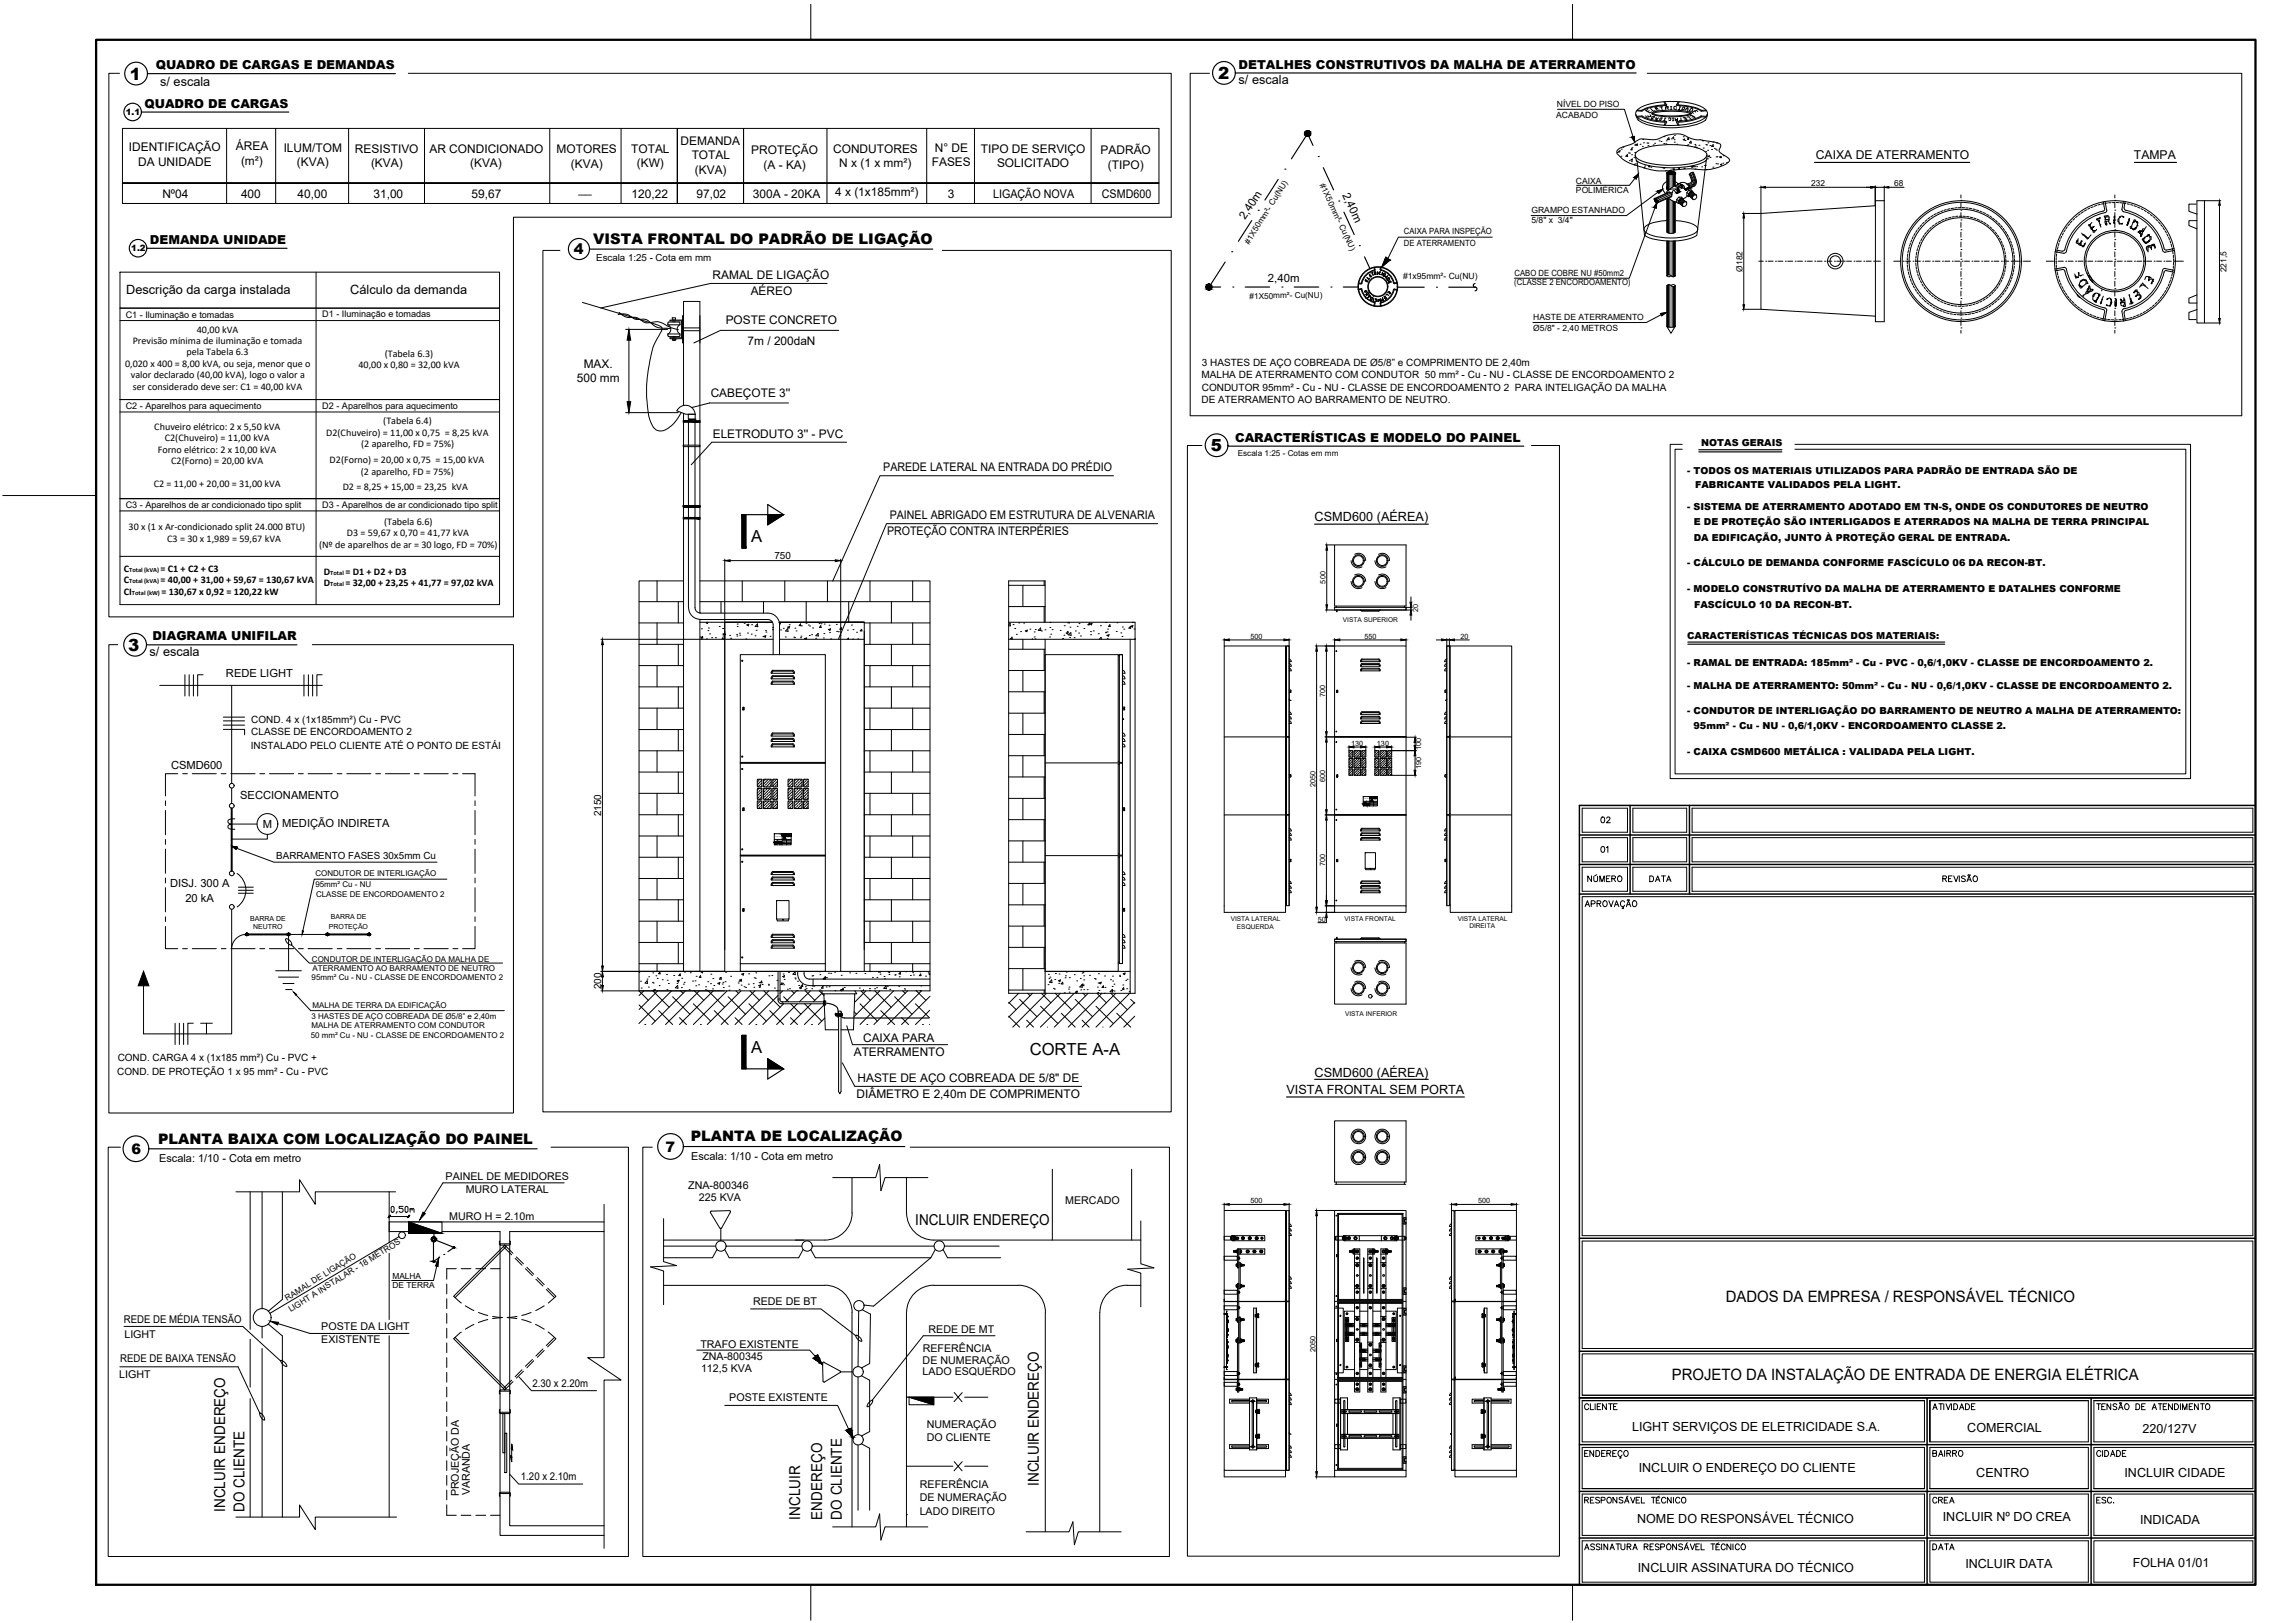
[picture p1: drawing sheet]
<svg xmlns="http://www.w3.org/2000/svg" width="594mm" height="420mm" viewBox="0 0 594 420" stroke-linecap="round" stroke-linejoin="round" font-family="sans-serif">
<defs><g id="words">
<g font-size="4.9">
<text x="409.9" y="229.3">NÚMERO</text>
<text x="499.2" y="402.5">DATA</text>
</g>
<g font-size="4.4">
<text x="413.1" y="214.1">02</text>
<text x="413.1" y="221.9">01</text>
<text x="425.8" y="229.3">DATA</text>
<text x="499.2" y="378.2">BAIRRO</text>
<text x="541.5" y="378.2">CIDADE</text>
<text x="499.2" y="390.2">CREA</text>
<text x="541.5" y="390.2">ESC.</text>
</g>
<g font-size="4.3">
<text x="33.6" y="20.6">1</text>
<text x="315.4" y="20.5">2</text>
<text x="313.5" y="116.9">5</text>
<text x="194.4" y="140.3">A</text>
<text x="33.2" y="168.5">3</text>
<text x="194.4" y="272.7">A</text>
<text x="266.6" y="273.2">CORTE A-A</text>
</g>
<g font-size="4.1">
<text x="446.7" y="337.1">DADOS DA EMPRESA / RESPONSÁVEL TÉCNICO</text>
<text x="432.8" y="357.2">PROJETO DA INSTALAÇÃO DE ENTRADA DE ENERGIA ELÉTRICA</text>
</g>
<g font-size="3.9">
<text x="236.9" y="317.1">INCLUIR ENDEREÇO</text>
<text x="268.9" y="384.7" transform="rotate(-90 268.9 384.7)">INCLUIR ENDEREÇO</text>
<text x="58.3" y="391.4" transform="rotate(-90 58.3 391.4)">INCLUIR ENDEREÇO</text>
<text x="63.3" y="391.4" transform="rotate(-90 63.3 391.4)">DO CLIENTE</text>
<text x="207.2" y="393.4" transform="rotate(-90 207.2 393.4)">INCLUIR</text>
<text x="212.8" y="393.4" transform="rotate(-90 212.8 393.4)">ENDEREÇO</text>
<text x="217.9" y="393.4" transform="rotate(-90 217.9 393.4)">DO CLIENTE</text>
</g>
<g font-size="3.8">
<text x="148.6" y="65.8">4</text>
<text x="153.5" y="63.1">VISTA FRONTAL DO PADRÃO DE LIGAÇÃO</text>
</g>
<g font-size="3.7">
<text x="34" y="298.8">6</text>
<text x="40.9" y="296.1">PLANTA BAIXA COM LOCALIZAÇÃO DO PAINEL</text>
<text x="172.3" y="298.1">7</text>
<text x="178.8" y="295.4">PLANTA DE LOCALIZAÇÃO</text>
</g>
<g font-size="3.3">
<text x="41.5" y="22.2">s/ escala</text>
<text x="320.6" y="21.9">s/ escala</text>
<text x="32.7" y="76">Descrição da carga instalada</text>
<text x="90.7" y="76">Cálculo da demanda</text>
<text x="340.3" y="135">CSMD600 (AÉREA)</text>
<text x="38.7" y="169.9">s/ escala</text>
<text x="340.3" y="278.7">CSMD600 (AÉREA)</text>
<text x="333" y="283.3">VISTA FRONTAL SEM PORTA</text>
</g>
<g font-size="3.2">
<text x="40.3" y="17.9">QUADRO DE CARGAS E DEMANDAS</text>
<text x="320.6" y="17.8">DETALHES CONSTRUTIVOS DA MALHA DE ATERRAMENTO</text>
<text x="37.4" y="27.9">QUADRO DE CARGAS</text>
<text x="38.8" y="63.1">DEMANDA UNIDADE</text>
<text x="319.7" y="114.4">CARACTERÍSTICAS E MODELO DO PAINEL</text>
<text x="39.4" y="165.7">DIAGRAMA UNIFILAR</text>
<text x="422.5" y="370.4">LIGHT SERVIÇOS DE ELETRICIDADE S.A.</text>
<text x="509.3" y="370.7">COMERCIAL</text>
<text x="554.6" y="370.9">220/127V</text>
<text x="424.2" y="381.2">INCLUIR O ENDEREÇO DO CLIENTE</text>
<text x="511.6" y="382.4">CENTRO</text>
<text x="549.9" y="382.3">INCLUIR CIDADE</text>
<text x="423.8" y="394.4">NOME DO RESPONSÁVEL TÉCNICO</text>
<text x="502.9" y="393.7">INCLUIR Nº DO CREA</text>
<text x="554" y="394.4">INDICADA</text>
<text x="424" y="406.9">INCLUIR ASSINATURA DO TÉCNICO</text>
<text x="508.7" y="406">INCLUIR DATA</text>
<text x="552.1" y="405.7">FOLHA 01/01</text>
</g>
<g font-size="3.1">
<text x="33.3" y="39.1">IDENTIFICAÇÃO</text>
<text x="61.1" y="38.8">ÁREA</text>
<text x="73.4" y="39.3">ILUM/TOM</text>
<text x="91.9" y="39.6">RESISTIVO</text>
<text x="111.2" y="39.6">AR CONDICIONADO</text>
<text x="144.1" y="39.7">MOTORES</text>
<text x="163.4" y="39.6">TOTAL</text>
<text x="176.2" y="37.6">DEMANDA</text>
<text x="179.1" y="41.3">TOTAL</text>
<text x="194.5" y="39.8">PROTEÇÃO</text>
<text x="215.7" y="39.6">CONDUTORES</text>
<text x="242" y="39.3">N° DE</text>
<text x="253.9" y="39.6">TIPO DE SERVIÇO</text>
<text x="284.9" y="39.8">PADRÃO</text>
<text x="470.1" y="41.2">CAIXA DE ATERRAMENTO</text>
<text x="552.4" y="41.3">TAMPA</text>
<text x="35.8" y="43">DA UNIDADE</text>
<text x="62.4" y="42.8">(m²)</text>
<text x="76.9" y="43">(KVA)</text>
<text x="96" y="43.3">(KVA)</text>
<text x="121.7" y="43.3">(KVA)</text>
<text x="147.8" y="43.4">(KVA)</text>
<text x="164.8" y="43.3">(KW)</text>
<text x="179.9" y="45">(KVA)</text>
<text x="197.6" y="43.7">(A - KA)</text>
<text x="217.2" y="43.3">N x (1 x mm²)</text>
<text x="241.2" y="43">FASES</text>
<text x="258.1" y="43.3">SOLICITADO</text>
<text x="286.8" y="43.7">(TIPO)</text>
<text x="42" y="51.2">Nº04</text>
<text x="62.4" y="51.2">400</text>
<text x="77" y="51.2">40,00</text>
<text x="96.7" y="51.2">31,00</text>
<text x="122.1" y="51.2">59,67</text>
<text x="149.7" y="49.9">__</text>
<text x="163.5" y="51.2">120,22</text>
<text x="180.3" y="51.2">97,02</text>
<text x="194.9" y="51.2">300A - 20KA</text>
<text x="216.2" y="50.8">4 x (1x185mm²)</text>
<text x="245.4" y="51.2">3</text>
<text x="257.1" y="51.2">LIGAÇÃO NOVA</text>
<text x="285.2" y="51.2">CSMD600</text>
<text x="184.5" y="72.2">RAMAL DE LIGAÇÃO</text>
<text x="194.3" y="76.4">AÉREO</text>
<text x="187.9" y="83.9">POSTE CONCRETO</text>
<text x="193.5" y="89.3">7m / 200daN</text>
<text x="151.1" y="95.2">MAX.</text>
<text x="149.3" y="98.9">500 mm</text>
<text x="184" y="102.7">CABEÇOTE 3''</text>
<text x="184.5" y="113.3">ELETRODUTO 3'' - PVC</text>
<text x="228.6" y="122">PAREDE LATERAL NA ENTRADA DO PRÉDIO</text>
<text x="230.3" y="134.4">PAINEL ABRIGADO EM ESTRUTURA DE ALVENARIA</text>
<text x="229.6" y="138.6">PROTEÇÃO CONTRA INTERPÉRIES</text>
<text x="223.4" y="269.8">CAIXA PARA</text>
<text x="221" y="273.4">ATERRAMENTO</text>
<text x="222" y="280.2">HASTE DE AÇO COBREADA DE 5/8&quot; DE</text>
<text x="221.7" y="284.2">DIÂMETRO E 2,40m DE COMPRIMENTO</text>
</g>
<g font-size="2.9">
<text x="347.4" y="50.4" transform="rotate(65 347.4 50.4)">2,40m</text>
<text x="322.3" y="57" transform="rotate(-57 322.3 57)">2,40m</text>
<text x="328.2" y="73">2,40m</text>
<text x="58.5" y="175.4">REDE LIGHT</text>
<text x="44.3" y="199.2">CSMD600</text>
<text x="62.2" y="206.9">SECCIONAMENTO</text>
<text x="68" y="214.3">M</text>
<text x="73.1" y="214.2">MEDIÇÃO INDIRETA</text>
<text x="44" y="229.7">DISJ. 300 A</text>
<text x="48" y="233.4">20 kA</text>
</g>
<g font-size="2.8">
<text x="41.2" y="300.8">Escala: 1/10 - Cota em metro</text>
<text x="115.3" y="305.5">PAINEL DE MEDIDORES</text>
<text x="178.9" y="300.2">Escala: 1/10 - Cota em metro</text>
<text x="120.6" y="308.8">MURO LATERAL</text>
<text x="178.2" y="307.8">ZNA-800346</text>
<text x="180.9" y="311">225 KVA</text>
<text x="275.7" y="311.8">MERCADO</text>
<text x="116.3" y="315.8">MURO H = 2.10m</text>
<text x="194.9" y="337.9">REDE DE BT</text>
<text x="32" y="342.4">REDE DE MÉDIA TENSÃO</text>
<text x="32.2" y="346.3">LIGHT</text>
<text x="83.2" y="344.3">POSTE DA LIGHT</text>
<text x="83.2" y="347.6">EXISTENTE</text>
<text x="240.4" y="345">REDE DE MT</text>
<text x="31.1" y="352.7">REDE DE BAIXA TENSÃO</text>
<text x="181.3" y="348.8">TRAFO EXISTENTE</text>
<text x="181.8" y="352">ZNA-800345</text>
<text x="238.8" y="353">DE NUMERAÇÃO</text>
<text x="238.9" y="349.9">REFERÊNCIA</text>
<text x="30.8" y="356.6">LIGHT</text>
<text x="137.9" y="359.1">2.30 x 2.20m</text>
<text x="181.5" y="355.3">112,5 KVA</text>
<text x="238.8" y="356.1">LADO ESQUERDO</text>
<text x="188.8" y="362.8">POSTE EXISTENTE</text>
<text x="239.9" y="369.6">NUMERAÇÃO</text>
<text x="239.9" y="373.1">DO CLIENTE</text>
<text x="134.9" y="383.2">1.20 x 2.10m</text>
<text x="118.8" y="387.4" transform="rotate(-90 118.8 387.4)">PROJEÇÃO DA</text>
<text x="121.7" y="387.1" transform="rotate(-90 121.7 387.1)">VARANDA</text>
<text x="238.1" y="388.6">DE NUMERAÇÃO</text>
<text x="238.1" y="385.3">REFERÊNCIA</text>
<text x="238.1" y="392.2">LADO DIREITO</text>
</g>
<g font-size="2.6">
<text x="34.4" y="89.1">Previsão mínima de iluminação e tomada</text>
<text x="51" y="86.1">40,00 kVA</text>
<text x="32.4" y="95">0,020 x 400 = 8,00 kVA, ou seja, menor que o</text>
<text x="48.2" y="92">pela Tabela 6.3</text>
<text x="92.8" y="95.3">40,00 x 0,80 = 32,00 kVA</text>
<text x="99.6" y="92.4">(Tabela 6.3)</text>
<text x="311.1" y="94.7">3 HASTES DE AÇO COBREADA DE Ø5/8” e COMPRIMENTO DE 2,40m</text>
<text x="33.9" y="97.9">valor declarado (40,00 kVA), logo o valor a</text>
<text x="34.4" y="100.9">ser considerado deve ser: C1 = 40,00 kVA</text>
<text x="311" y="97.8">MALHA DE ATERRAMENTO COM CONDUTOR 50 mm² - Cu - NU - CLASSE DE ENCORDOAMENTO 2</text>
<text x="311.1" y="101.3">CONDUTOR 95mm² - Cu - NU - CLASSE DE ENCORDOAMENTO 2 PARA INTELIGAÇÃO DA MALHA</text>
<text x="311" y="104.5">DE ATERRAMENTO AO BARRAMENTO DE NEUTRO.</text>
<text x="39.9" y="111.3">Chuveiro elétrico: 2 x 5,50 kVA</text>
<text x="84.4" y="112.9">D2(Chuveiro) = 11,00 x 0,75 = 8,25 kVA</text>
<text x="99.2" y="109.9">(Tabela 6.4)</text>
<text x="40.8" y="117.2">Forno elétrico: 2 x 10,00 kVA</text>
<text x="42.7" y="114.2">C2(Chuveiro) = 11,00 kVA</text>
<text x="85.3" y="120">D2(Forno) = 20,00 x 0,75 = 15,00 kVA</text>
<text x="93.5" y="115.8">(2 aparelho, FD = 75%)</text>
<text x="39.8" y="126">C2 = 11,00 + 20,00 = 31,00 kVA</text>
<text x="44.3" y="120.2">C2(Forno) = 20,00 kVA</text>
<text x="93.4" y="123">(2 aparelho, FD = 75%)</text>
<text x="88.7" y="126.8">D2 = 8,25 + 15,00 = 23,25 kVA</text>
<text x="33.3" y="137.3">30 x (1 x Ar-condicionado split 24.000 BTU)</text>
<text x="99.4" y="135.9">(Tabela 6.6)</text>
<text x="43.3" y="140.2">C3 = 30 x 1,989 = 59,67 kVA</text>
<text x="82.6" y="141.8">(Nº de aparelhos de ar = 30 logo, FD = 70%)</text>
<text x="89.8" y="138.9">D3 = 59,67 x 0,70 = 41,77 kVA</text>
<text x="32" y="148.1">C</text>
<text x="41.6" y="148.1">= C1 + C2 + C3</text>
<text x="83.8" y="148.9">D</text>
<text x="89.4" y="148.9">= D1 + D2 + D3</text>
<text x="200.5" y="144.8">750</text>
<text x="32" y="151">C</text>
<text x="32" y="154">CI</text>
<text x="41.6" y="151">= 40,00 + 31,00 + 59,67 = 130,67 kVA</text>
<text x="41.8" y="154">= 130,67 x 0,92 = 120,22 kW</text>
<text x="83.8" y="151.8">D</text>
<text x="89.4" y="151.8">= 32,00 + 23,25 + 41,77 = 97,02 kVA</text>
<text x="65.1" y="187.2">COND. 4 x (1x185mm²) Cu - PVC</text>
<text x="65.1" y="190.3">CLASSE DE ENCORDOAMENTO 2</text>
<text x="64.9" y="193.9">INSTALADO PELO CLIENTE ATÉ O PONTO DE ESTÁI</text>
<text x="155.6" y="211.3" transform="rotate(-90 155.6 211.3)">2150</text>
<text x="155.6" y="256.1" transform="rotate(-90 155.6 256.1)">200</text>
<text x="30.5" y="274.7">COND. CARGA 4 x (1x185 mm²) Cu - PVC +</text>
<text x="30.3" y="278.2">COND. DE PROTEÇÃO 1 x 95 mm² - Cu - PVC</text>
</g>
<g font-size="2.5">
<text x="154.3" y="67.5">Escala 1:25 - Cota em mm</text>
<text x="440.4" y="115.5">NOTAS GERAIS</text>
<text x="436.7" y="122.7">- TODOS OS MATERIAIS UTILIZADOS PARA PADRÃO DE ENTRADA SÃO DE</text>
<text x="436.7" y="132">- SISTEMA DE ATERRAMENTO ADOTADO EM TN-S, ONDE OS CONDUTORES DE NEUTRO</text>
<text x="438.8" y="126.3">FABRICANTE VALIDADOS PELA LIGHT.</text>
<text x="438.4" y="136">E DE PROTEÇÃO SÃO INTERLIGADOS E ATERRADOS NA MALHA DE TERRA PRINCIPAL</text>
<text x="438.4" y="139.9">DA EDIFICAÇÃO, JUNTO À PROTEÇÃO GERAL DE ENTRADA.</text>
<text x="436.7" y="146.6">- CÁLCULO DE DEMANDA CONFORME FASCÍCULO 06 DA RECON-BT.</text>
<text x="436.7" y="153.3">- MODELO CONSTRUTÍVO DA MALHA DE ATERRAMENTO E DATALHES CONFORME</text>
<text x="438.5" y="157.5">FASCÍCULO 10 DA RECON-BT.</text>
<text x="436.7" y="165.4">CARACTERÍSTICAS TÉCNICAS DOS MATERIAIS:</text>
<text x="436.7" y="172.3">- RAMAL DE ENTRADA: 185mm² - Cu - PVC - 0,6/1,0KV - CLASSE DE ENCORDOAMENTO 2.</text>
<text x="436.7" y="178.4">- MALHA DE ATERRAMENTO: 50mm² - Cu - NU - 0,6/1,0KV - CLASSE DE ENCORDOAMENTO 2.</text>
<text x="436.7" y="184.8">- CONDUTOR DE INTERLIGAÇÃO DO BARRAMENTO DE NEUTRO A MALHA DE ATERRAMENTO:</text>
<text x="438.4" y="188.8">95mm² - Cu - NU - 0,6/1,0KV - ENCORDOAMENTO CLASSE 2.</text>
<text x="436.7" y="195.5">- CAIXA CSMD600 METÁLICA : VALIDADA PELA LIGHT.</text>
<text x="71.5" y="222.5">BARRAMENTO FASES 30x5mm Cu</text>
</g>
<g font-size="2.3">
<text x="32.5" y="82.2">C1 - Iluminação e tomadas</text>
<text x="83.4" y="82.1">D1 - Iluminação e tomadas</text>
<text x="32.5" y="105.9">C2 - Aparelhos para aquecimento</text>
<text x="83.4" y="105.8">D2 - Aparelhos para aquecimento</text>
<text x="32.5" y="131.5">C3 - Aparelhos de ar condicionado tipo split</text>
<text x="83.4" y="131.4">D3 - Aparelhos de ar condicionado tipo split</text>
</g>
<g font-size="2.2">
<text x="32.6" y="29.7">1.1</text>
<text x="403" y="27.7">NÍVEL DO PISO</text>
<text x="402.8" y="30.5">ACABADO</text>
<text x="408" y="47.6">CAIXA</text>
<text x="408" y="50.1">POLIMÉRICA</text>
<text x="468.8" y="48.2">232</text>
<text x="490.3" y="48.2">68</text>
<text x="396.4" y="55.2">GRAMPO ESTANHADO</text>
<text x="396.4" y="57.7">5/8&quot; x 3/4&quot;</text>
<text x="34" y="65">1.2</text>
<text x="363.4" y="60.6">CAIXA PARA INSPEÇÃO</text>
<text x="363.4" y="63.6">DE ATERRAMENTO</text>
<text x="392.1" y="71.4">CABO DE COBRE NU #50mm2</text>
<text x="451" y="70.3" transform="rotate(-90 451 70.3)">Ø182</text>
<text x="576.4" y="70.5" transform="rotate(-90 576.4 70.5)">221,5</text>
<text x="363.2" y="72.2">#1x95mm²- Cu(NU)</text>
<text x="392" y="73.9">(CLASSE 2 ENCORDOAMENTO)</text>
<text x="396.9" y="82.9">HASTE DE ATERRAMENTO</text>
<text x="396.9" y="85.8">Ø5/8&quot; - 2,40 METROS</text>
<text x="101.6" y="331.1">MALHA</text>
<text x="101.6" y="333.5">DE TERRA</text>
<text x="74.4" y="336.7" transform="rotate(-32 74.4 336.7)">RAMAL DE LIGAÇÃO</text>
<text x="75.3" y="339.7" transform="rotate(-32 75.3 339.7)">LIGHT A INSTALAR - 18 METROS</text>
</g>
<g font-size="2.1">
<text x="341.6" y="47.9" transform="rotate(65 341.6 47.9)">#1X50mm²- Cu(NU)</text>
<text x="323.3" y="63.3" transform="rotate(-58 323.3 63.3)">#1X50mm²- Cu(NU)</text>
<text x="323.5" y="77.3">#1X50mm²- Cu(NU)</text>
<text x="320.4" y="118.1">Escala 1:25 - Cotas em mm</text>
<text x="81.6" y="226.9">CONDUTOR DE INTERLIGAÇÃO</text>
<text x="81.6" y="229.6">95mm² Cu - NU</text>
<text x="81.8" y="232.1">CLASSE DE ENCORDOAMENTO 2</text>
<text x="80.8" y="248.9">CONDUTOR DE INTERLIGAÇÃO DA MALHA DE</text>
<text x="80.9" y="251.5">ATERRAMENTO AO BARRAMENTO DE NEUTRO</text>
<text x="80.7" y="253.8">95mm² Cu - NU - CLASSE DE ENCORDOAMENTO 2</text>
<text x="80.6" y="263.8">3 HASTES DE AÇO COBREADA DE Ø5/8” e 2,40m</text>
<text x="80.9" y="261">MALHA DE TERRA DA EDIFICAÇÃO</text>
<text x="80.4" y="268.8">50 mm² Cu - NU - CLASSE DE ENCORDOAMENTO 2</text>
<text x="80.6" y="266.2">MALHA DE ATERRAMENTO COM CONDUTOR</text>
</g>
<g font-size="1.9">
<text x="343.1" y="151.1" transform="rotate(-90 343.1 151.1)">500</text>
<text x="367.1" y="158.5" transform="rotate(-90 367.1 158.5)">20</text>
<text x="323.7" y="165.4">500</text>
<text x="353.2" y="165.4">550</text>
<text x="378.1" y="165.4">20</text>
<text x="343.1" y="180.6" transform="rotate(-90 343.1 180.6)">700</text>
<text x="349.7" y="193.1">130</text>
<text x="356.4" y="193.1">130</text>
<text x="367.9" y="194.2" transform="rotate(-90 367.9 194.2)">100</text>
<text x="340.5" y="203.8" transform="rotate(-90 340.5 203.8)">2050</text>
<text x="343.1" y="202.4" transform="rotate(-90 343.1 202.4)">600</text>
<text x="367.9" y="199.2" transform="rotate(-90 367.9 199.2)">190</text>
<text x="343.1" y="224.3" transform="rotate(-90 343.1 224.3)">700</text>
<text x="341.1" y="238.6">50</text>
<text x="323.7" y="311.5">500</text>
<text x="382.6" y="311.5">500</text>
<text x="340.5" y="349.9" transform="rotate(-90 340.5 349.9)">2050</text>
</g>
<g font-size="1.8">
<text x="64.8" y="238.4">BARRA DE</text>
<text x="85.6" y="238">BARRA DE</text>
<text x="65.6" y="240.6">NEUTRO</text>
<text x="85.2" y="240.4">PROTEÇÃO</text>
</g>
<g font-size="1.7">
<text x="33.4" y="148.1">Total (kVA)</text>
<text x="85.5" y="148.9">Total</text>
<text x="33.4" y="151">Total (kVA)</text>
<text x="34.1" y="154">Total (kW)</text>
<text x="85.5" y="151.8">Total</text>
<text x="347.6" y="161.1">VISTA SUPERIOR</text>
<text x="318.6" y="238.5">VISTA LATERAL</text>
<text x="348.1" y="238.3">VISTA FRONTAL</text>
<text x="377.3" y="238.3">VISTA LATERAL</text>
<text x="320.2" y="240.6">ESQUERDA</text>
<text x="380.4" y="240.3">DIREITA</text>
<text x="348.2" y="262.9">VISTA INFERIOR</text>
</g>
<g font-size=".3">
<text x="200.7" y="216.7">FABRICANTE</text>
<text x="200.9" y="217.7">PADRÃO</text>
</g>
<g font-size=".2">
<text x="353.1" y="206.9">FABRICANTE</text>
<text x="353.3" y="207.8">PADRÃO</text>
</g>
</g></defs>
<!-- layer: TEXTOS RECON -->
<g fill="none" stroke="#000" stroke-width=".26">
<path d="M165.4 155.8h11.5M170.1 150.4v5.4M175.6 155.8v5.5M181.2 155.8h59.5M186.6 155.8v2.9M192.1 150.4v5.4M197.6 155.8v2.9M203.1 150.4v5.4M208.7 155.8v5.3M214.2 150.4v5.4M219.7 155.8v5.3M225.2 150.4v5.4"/>
<path d="M230.7 155.8v5.5M236.2 150.4v5.4M261.1 151.5h9.4M261.1 157h9.4M264.8 151.5v5.5M270.3 150.4v1.1M270.3 157v4.1M165.4 161.3h11.5M165.4 166.8h11.5M165.4 172.3h11.5M165.4 177.8h11.5M170.1 161.3v5.5"/>
<path d="M170.1 172.3v5.5M175.6 166.8v5.5M175.6 177.8v5.5M181.3 164.9h.1M181.5 165.5h.1M181.6 162.8h.1M181.8 164.7l.1 .5h-.4zM182.9 165.4h.1M183.1 161.1l-.3 .1 .3 .2 .1-.3M183.2 163.3h.1M183.4 162.6h.1M183.7 164.1h.1"/>
<path d="M184.2 165.1h.1M185.2 165.1h.1M186.2 162.2h.1M186.9 165.5l.2-.3 .1 .3M187 165.2h.1M187.1 162.7h.1M187.1 164.1l.5-.1-.1 .4zM187.1 164.6h.1M187.6 164.3h.1M188.9 164.5h.1M189.1 165.2h.1M190.7 164.2h.1"/>
<path d="M190.7 164.6h.1M190.8 162.2h.1M190.8 161.6h.1M191.4 163.9h.1M191.5 164.4h.1M192.6 161.3h.1M193.1 165.4h.1M193.3 161.8l.5-.2-.1 .4zM193.5 163.9h.1M194.5 164.2h.1M194.5 161.7h.1M195.4 164.6h.1"/>
<path d="M195.7 163.2h.1M196.1 161.5l.1 .7h-.7zM197.5 164.8h.1M197.7 164.7l.5-.1-.1 .4zM198.1 163.3h.1M198.3 163.6h.1M198.4 161.2h.1M199.3 164.7h.1M200 163h.1M200 162.4h.1M201.9 161.1l-.2 .2M202 161.1v.4h-.2"/>
<path d="M202 163.1h.1M202.8 162.7h.1M203.3 164.9h.1M203.9 162.7l.1 .8-.6-.2zM203.9 162.4l.5-.2-.2 .4zM204.3 161.7h.1M204.7 161.2h.1M205.5 164.9h.1M205.7 165.1h.1M205.8 162.6h.1M206.1 163.3h.1M207.2 165.1h.1"/>
<path d="M207.2 161.5l.1 .5-.4-.1zM207.3 164.7h.1M207.4 162h.1M208.5 165.5l-.2-.2 .5-.1-.1 .3M208.6 161.3h.1M209.2 161.8h.1M209.5 164.5h.1M209.6 162.1h.1M210.1 164.3h.1M210.3 162.6h.1M211.1 165.2h.1M211.2 164.6l.6-.6v.6z"/>
<path d="M212 161.4h.1M212.5 162v.4M212.5 162l-.4 .4h.5M212.5 161.5h.1M213.1 165.2h.1M213.3 164h.1M213.3 161.6h.1M214.4 163l.6-.2-.2 .4zM214.6 161.9h.1M214.7 163.7h.1M215 165.4h.1M216.5 161.6h.1"/>
<path d="M216.6 163.5h.1M217 163.5h.1M217.1 161.1h.1M217.5 164.4h.1M217.7 162.4l.1 .5h-.4zM218.9 161.1h.1M219.3 165.5l.3-.3 .1 .3M219.4 163.1h.1M220.4 161.8h.1M220.7 165.5h.1M220.8 163h.1M221.7 163.7h.1"/>
<path d="M222.1 165.4h.1M223 162.9l.1 .4h-.4zM223.7 161.3h17M223.7 166.8h17M223.7 172.3h17M223.7 177.8h17M225.2 161.3v5.5M225.2 172.3v5.5M230.7 166.8v5.5M230.7 177.8v5.5M236.2 161.3v5.5M236.2 172.3v5.5"/>
<path d="M261.1 168.1h9.4M261.1 173.6h9.4M261.1 179.1h9.4M261.1 161.7l.4-.4 .1 .7h-.5M262 165.4v-.5l-.4 .5h.5M262.2 161.7h.1M262.7 162.7h.1M263.1 164.2h.1M263.7 161.3h.1M264.2 163.5h.1M264.8 165.5v2.6M264.8 173.6v5.5"/>
<path d="M265 161.3h.1M265.4 163.3l.5-.2-.1 .4zM266.6 162.9h.1M267.2 165.4v.1M267.7 163.6h.1M267.7 164.9h.1M267.9 165.4h.1M268 163h.1M268.8 163.2l.6-.6v.7zM269.6 163.3h.1M270.3 168.1v5.5M270.3 179.1v5.5"/>
<path d="M270.5 163h.1M271.7 164.9h.1M271.8 162.4h.1M271.8 161.1h.2M272 164.2h.1M272.4 163h.1M274.4 163.2h.1M275.1 165.3h.1M275.4 164.4h.1M275.5 162h.1M276 163.9l.5-.2-.1 .4zM276.3 163.5h.1"/>
<path d="M276.5 161.1l-.1 .1 .4 .1v-.2M276.6 164.4l.6-.6 .1 .7zM276.9 165h.1M277 162.4h.1M278 165.1h.1M278.4 163.3h.1M278.8 162.2h.1M279.2 163.9h.1M279.3 161.4h.1M279.7 164.6h.1M280.6 162.7h.1M281.6 161.8h.1"/>
<path d="M282.1 161.7v-.4l-.4 .4h.4M282.2 161.5l.5-.2-.2 .5zM282.3 163.5h.1M282.3 164.3h.1M283 163.3h.1M284.3 164.1h.1M284.6 165.5l.4-.5 .1 .5M284.8 162h.1M286.2 163.8h.1M286.2 163.7h.1M286.2 161.1h.1M286.5 164.5l.6-.2-.2 .4z"/>
<path d="M286.6 163.6h.1M286.6 165.3h.1M286.7 162.9h.1M287.3 161.7l.1 .5h-.4zM289 163.5h.1M289.1 161.2h.1M290.1 163.8h.1M290.4 164.8h.1M290.5 162.3h.1M290.9 162.9h.1M292.6 162.2l.1 .5-.5-.1zM292.7 162.1l.6-.2-.2 .5z"/>
<path d="M293.1 161.1h.1M293.6 162.8h.1M293.7 165.4h.1M165.4 183.3h11.5M165.4 188.9h11.5M165.4 194.4h11.5M165.4 199.9h11.5M170.1 183.3v5.6M170.1 194.4v5.5M175.6 188.9v5.5M175.6 199.9v5.5M223.7 183.3h17"/>
<path d="M223.7 188.9h17M223.7 194.4h17M223.7 199.9h17M225.2 183.3v5.6M225.2 194.4v5.5M230.7 188.9v5.5M230.7 199.9v5.5M236.2 183.3v5.6M236.2 194.4v5.5M261.1 184.6h9.4M261.1 190.1h9.4M261.1 195.6h9.4"/>
<path d="M264.8 184.6v5.5M264.8 195.6v5.5M270.3 190.1v5.5M165.4 205.4h11.5M165.4 210.9h11.5M165.4 216.4h11.5M170.1 205.4v5.5M170.1 216.4v5.5M175.6 210.9v5.5M223.7 205.4h17M223.7 210.9h17M223.7 216.4h17"/>
<path d="M225.2 205.4v5.5M225.2 216.4v5.5M230.7 210.9v5.5M236.2 205.4v5.5M236.2 216.4v5.5M261.1 201.1h9.4M261.1 206.7h9.4M261.1 212.2h9.4M261.1 217.7h9.4M264.8 206.7v5.5M264.8 217.7v5.5M270.3 201.1v5.6"/>
<path d="M270.3 212.2v5.5M165.4 221.9h11.5M165.4 227.4h11.5M165.4 232.9h11.5M165.4 238.5h11.5M170.1 227.4v5.5M170.1 238.5v5.5M175.6 221.9v5.5M175.6 232.9v5.6M223.7 221.9h17M223.7 227.4h17M223.7 232.9h17"/>
<path d="M223.7 238.5h17M225.2 227.4v5.5M225.2 238.5v5.5M230.7 221.9v5.5M230.7 232.9v5.6M236.2 227.4v5.5M236.2 238.5v5.5M261.1 223.2h9.4M261.1 228.7h9.4M261.1 234.2h9.4M261.1 239.7h9.4M264.8 228.7v5.5"/>
<path d="M264.8 239.7v5.6M270.3 223.2v5.5M270.3 234.2v5.5M165.4 244h11.5M165.4 249.5h11.5M165.6 251.5v.2l-.2-.1M165.8 254h.1M166 255.8h.1M167.5 253.5h.1M167.5 253.9l.1 .7-.6-.1zM167.8 255.5h.1M167.9 252.9h.1"/>
<path d="M168.9 254.3h.1M169 251.9h.1M169.1 254.5h.1M169.4 256.5l-.3-.2 .5-.2-.1 .4M169.8 252.6h.1M170.1 249.5v2M170.1 253.3h.1M170.6 255.2h.1M170.8 251.7l.1 .4h-.4zM171.4 253.6h.1M172.5 252.3h.1M172.6 256.2h.1"/>
<path d="M172.7 253.8h.1M173 254.6h.1M174.4 252.5h.1M174.8 255.7l.6-.6 .1 .7zM175.2 254.6h.1M175.3 254l.5-.2-.2 .4zM175.4 253.8h.1M175.6 244v5.5M176.1 252.1l.1 .5-.5-.1 .4-.4M176.4 255.7h.1M176.5 253.3h.1M176.9 254.8h.1"/>
<path d="M177.1 254.3h.1M177.2 251.6h.1M178.4 256.2h.1M178.7 251.8h.1M179.3 254h.1M179.9 253.9h.1M180.1 255.2h.1M180.2 252.7h.1M180.8 254.9h.1M181.3 252.6l.1 .4h-.4zM181.7 251.5l-.2 .1 .3 .3 .1-.4M182.6 256.2h.1"/>
<path d="M182.7 255.5h.1M183.1 256.5l.1-.2 .1 .2M183.2 254.1h.1M183.9 254.6h.1M184 252.2h.1M184.4 256h.1M184.5 253.3h.1M184.8 255.1h.1M185.8 254.6l.5-.2-.1 .4zM186.4 253.1h.1M186.6 253l.1 .5h-.4zM187 254.7h.1"/>
<path d="M187.1 254.3h.1M187.2 255.6h.1M187.7 254.1h.1M187.8 251.7h.1M188.7 255.3h.1M188.7 256.3h.1M189.1 252.7h.1M191.1 254.5h.1M191.2 254h.1M191.3 256.1h.1M191.4 253.7h.1M191.8 255h.1"/>
<path d="M191.9 253.5l.1 .5-.5-.1zM192 252.2l.5-.2-.1 .4zM192.6 255.5h.1M193 255.6h.1M193.7 254.8h.1M193.8 252.1h.1M195 254.6h.1M195.1 255.6h.1M195.2 253.1h.1M195.5 253.3h.1M195.7 251.9h.1M196.4 255.2l.5-.3-.1 .5z"/>
<path d="M196.5 254.4h.1M196.5 255.6h.1M197.2 254l.1 .4h-.5zM197.3 254.9h.1M198.4 251.5h.1M198.9 255h.1M198.9 254.8h.1M199 252.6h.1M199.8 252.5h.1M200.5 255.8h.1M201 256.5h.1M201.1 253.8h.1"/>
<path d="M202.4 254.4l.1 .5h-.4zM202.6 252.8l.5-.2-.2 .4zM202.6 254.6h.1M202.7 252.2h.1M202.8 254.9h.1M203 253.5h.1M203.8 256.1h.1M204.1 251.8h.1M204.4 256h.1M205.8 253.2h.1M205.8 251.6l.1 .7-.6-.1zM205.9 253.4h.1"/>
<path d="M206.4 256.5h.1M206.4 254h.1M206.7 255.1h.1M207 255.7l.5-.2-.2 .5zM207.7 254.9l.1 .5-.5-.1zM208.3 256.1h.1M208.5 255.5h.1M208.7 256h.1M210.1 256h.1M210.2 252.7h.1M210.3 255.2h.1M210.4 252.6h.1"/>
<path d="M210.7 255.3h.1M212.1 251.6h.1M212.2 252.3h.1M212.2 256.3h.1M213 255.2h.1M213 255.4v.4h-.4zM213.3 253.5l-.2-.1 .6-.2-.1 .3M213.5 253.5l-.4-.1 .5-.6 .1 .7M213.9 255.5h.1M213.9 253h.1M214.4 251.9h.1M214.6 255.5h.1"/>
<path d="M215 252h.1M216.1 251.7h.1M216.1 256.5h.1M217.7 252.5h.1M217.8 256.5l-.3-.2 .5-.2-.1 .4M218.3 255.8v.5h-.4zM218.6 255.6h.1M219.9 251.9h.1M221.6 252h.1M222.4 255.8h.1M223.3 256.5l.2-.2v.2M223.7 244h17"/>
<path d="M223.7 249.5h17M223.9 252h.1M225.1 256.4h.1M225.1 255.9h.1M225.2 249.5v2M225.2 251.5h.1M225.8 253h.1M226.4 256h.1M226.9 255.7h.1M227 253h.1M227.5 251.5l-.1 .1 .5 .1-.1-.2M227.8 252.2h.1"/>
<path d="M228.8 252.8h.1M228.9 255.8h.1M229 253.4h.1M229.3 255.2l.1 .8-.6-.2zM229.7 255.3h.1M230.1 252.3h.1M230.1 251.5l-.2 .1 .3 .2 .2-.3M230.3 256.1h.1M230.7 244v5.5M231.6 252.4h.1M231.7 252.4h.1M232.6 255.3h.1"/>
<path d="M232.8 252.9h.1M233 251.7l.1 .5M233.1 251.7l-.4 .4 .5 .1M234.1 256h.1M234.2 256.3h.1M234.4 251.6h.1M235.7 252.5h.1M236.2 251.8h.1M236.2 249.5v2M236.5 252.4h.1M237.2 256.5h.1M238.1 251.6h.1"/>
<path d="M238.2 256.5h.1M238.3 252.2l.1 .4h-.4zM238.4 255.2h.1M239.6 252.7h.1M240.3 251.9h.1M240.7 252.1l-.3 .1 .3 .2M261.1 256.3h9.4M261.1 245.3h9.4M261.1 250.8h9.4M264.8 250.8v5.5M270.3 245.3v5.5M270.3 256.3v.8"/>
<path d="M271.3 254.9h.1M271.4 252.2h.1M271.5 253.3h.1M271.8 253h.1M272.2 253.7l.1 .7-.6-.1zM272.7 255.9h.1M273 256h.1M273 253.6h.1M273.2 252h.1M274 253.9l.5-.2-.2 .4zM274.1 254.6h.1M274.1 252.2h.1"/>
<path d="M275.1 254.3l.1 .4h-.5zM275.5 257h.1M275.7 253.1h.1M275.8 252.6h.1M276 251.6h.1M276.6 256h.1M276.7 255.5h.1M276.8 256.9h.1M276.8 253.1h.1M278.1 252.3h.1M278.4 256.9l.5-.3-.1 .5zM278.6 256.6h.1"/>
<path d="M278.7 253.9h.1M279.6 253.3h.1M279.8 256.3h.1M280.1 254.9v.7l-.6-.1zM280.1 251.9h.1M280.2 251.5l.3 .2 .1-.2M280.3 254.7l.1 .5h-.4zM280.4 255h.1M280.5 252.6h.1M280.5 253.7h.1M280.5 256.2h.1M281.4 256.2h.1"/>
<path d="M282 252.5h.1M283.3 253.3h.1M283.5 253.5h.1M284.1 255.5h.1M284.2 256.9h.1M284.3 254.5h.1M284.3 252.1h.1M284.5 256.4h.1M284.6 254.5l.5-.2-.2 .4zM285.6 255.2l.1 .5-.4-.1zM285.8 257.1h.1M285.9 252.7h.1"/>
<path d="M286 255.6h.1M287.3 256.7l.6-.6 .1 .7zM287.5 253.6h.1M287.9 255.4h.1M287.9 256.4h.1M288 252.7h.1M288 254h.1M288.1 251.5h.1M288.4 254.8h.1M288.4 256.6h.1M289.8 252.5h.1M289.8 252.8h.1"/>
<path d="M290.1 256.4h.1M290.6 255h.1M290.7 252.1l.5-.2-.1 .4zM290.9 255.7v.4h-.4zM291.4 253.8h.1M291.7 256h.1M291.7 253.5h.1M292.3 256.7h.1"/>
</g>
<!-- layer: TEXTO-FORMATO-FIXO -->
<g fill="none" stroke="#000" stroke-width=".26">
<path d="M30.9 19h-2.7v140.7h104.7v-103.5h170.3v-37.2h-197.5M313.1 19h-5v88.6h272.2v-88.6h-153.9M31.1 70.5h98.2v9.3h-98.2zM31.1 79.8h98.2v76.7h-98.2zM81.8 70.5v86M144.9 64.8h-4.4v223h162.7v-223h-59.3M150.8 78.3l19.5 5.9a1.02 1.02 0 0 1 1 1.4 20.5 20.5 0 0 0-3.5 10 32.3 32.3 0 0 0 .5 13.2 3.3 3.3 0 0 0 2.2 2.7 5.4 5.4 0 0 0 4.7-2.9l1.1-1.8M214.1 73.4h-30.2l-28.4 6.3M31.1 83h98.1M160 81.4a4.1 4.1 0 0 1 4.2 1.2h2.3a2.59 2.59 0 0 1 2 1l1 .9 .9 .3 3.2 .3M160.3 80.9a4.2 4.2 0 0 0 4.2 1.2l1.4 .8a2.26 2.26 0 0 0 1.9 .7 4.9 4.9 0 0 1 4.9 .7l2.9 1.1M162 85.3h10.8"/>
<path d="M162.8 87.4v17.2M172.9 83.6v.5h3.1M172.9 84a1.38 1.38 0 0 1 0 2.5M172.9 86.9l.3 .2M173.1 83.4h2.7l.2 .2v.5M173.2 83.4l-.3 .2M174 87.8l.2 .1M174 82.6v-.3h.9v.3M174.1 82.6l.1 .3M174.1 88h.1M174.2 87.9l-.2 .1M174.2 87.7v.5h.5v-.5"/>
<path d="M174.2 83.1v.3M174.2 87.1v.3M174.7 87.9h.3l-.2 .1M174.7 82.8v.1M174.7 83.1v.3M174.7 87.1v.3M174.7 88h.1M174.9 82.6l-.2 .2M176 86.5v.4l-.2 .2h-2.7M176 86.5h-3.1v.4M176 84a1.38 1.38 0 0 0 0 2.5M176.7 82.9h-3.3v.2h3v4.3h-3v.3h3.3"/>
<path d="M176.9 81.7h-.2v7.1h.2M176.9 84.9h4.3M176.9 85.6h4.3M181.2 81.7v7.1M217.1 85.5h-30.6l-6.9 3.3M31.1 103.4h98.2M31.1 106.7h98.1M162 106.8h13.6M175.2 106.4l2.3 .8h2.4M175.2 106.4a2.48 2.48 0 0 1 2.7-1.4 2.48 2.48 0 0 1 2 2.2M176.9 115.2h4.3v.4h-4.3zM176.9 105v-27h4.3v37.2"/>
<path d="M176.9 107v8.2M176.9 115.6v15.3M178.2 108.5h.1M178.2 108.6v6.6M178.2 115.6v15.3M178.2 108.6h1.7M179.9 108.5h.1M179.9 108.6v6.6M179.9 115.6v15.3M179.9 107.2h-1.7v1.3M179.9 107.2v1.3M181.2 115.6v15.3"/>
<path d="M204.1 104.3h-20.4l-4.6 1.2M219.1 114.5h-34.8l-5.4 5.8M311.1 115.3h-3.7v287.6h96.3v-287.6h-7.3M435.5 116.3h-1.9v84h132.2v-84h-101.2M435.5 115h-3.2v86.6h134.7v-86.6h-102.4M31.1 132.3h98.1M129.3 129.1h-98.2h98.2M176.9 130.9v.4h4.3v-.4h-4.3h4.3v.4h-4.3zM176.9 131.3v120.2M178.2 131.3l.1 26a3 3 0 0 0 3 3l17.4 .1a1.38 1.38 0 0 1 1.4 1.3M179.9 131.3v26a1.38 1.38 0 0 0 1.4 1.4M181.2 131.3v27.4"/>
<path d="M288.2 123.2h-60.4l-12.3 27.2M299.7 135.6h-70.2l-12.4 29.8M31.1 144h98.2M176.9 150.4h-11.5v101.1M181.2 150.4h59.5v101.1M181.3 158.7h17.5a3 3 0 0 1 3 3M30.5 166.9h-2.3v121.2h104.7v-121.2h-52.1M41.3 177.4h42.1M47.9 174.7v5.5M49 174.7v5.5M50.1 174.7v5.5M52.6 174.7h-1.4v5.5"/>
<path d="M60 177.4v25.4M78.7 174.7v5.5M79.8 174.7v5.5M80.9 174.7v5.5M83.4 174.7h-1.4v5.5M181.2 161.1h18.8h-12.4v90.4M181.2 160.4v91.1M181.2 165.5h18.9M187.6 163.5v82.3M200.1 161.8v7.7M201.7 161.1h22h-5.8M201.7 161.1h22v90.4"/>
<path d="M201.7 161.1h22M201.8 161.8v7.7M201.8 165.5h21.9M217.6 165.5v86M223.7 163.5v82.3M261.1 161.1h32.7v96h-32.7v-106.7h9.4v10.7M261.1 165.5h32.7M270.5 165.5v91.6M292.6 165.5v91.6M57.8 188.8h5.5v1.4M57.8 186.6h5.5M57.8 187.7h5.5"/>
<path d="M57.8 185.6h5.5M60 204.1v3.9M60 213.3h6.5M60.8 212l-1.5 .1a.58 .58 0 0 0-.3 .7 .58 .58 0 0 0 .5 .4l.5 .1-.5 .2a.58 .58 0 0 0-.5 .4 .58 .58 0 0 0 .3 .7l1.5 .1M69.2 216v1.2h-9.2M60 235.4v32.2h-22.8v-12.4M61.4 226.1a5.3 5.3 0 0 1 0 8.7M61.7 230.5h3.9M61.7 231.2h3.9M61.7 229.7h3.9M115.7 227.6h-34.3l-3 13.4M63.9 241.9a3.9 3.9 0 0 0-4 3.5"/>
<path d="M71.4 251.3h6.6M72.1 253h5.2M73.3 254.6h2.8M73.9 256.2h1.7M74 243.1a1.53 1.53 0 0 1 1.5 1.5 1.53 1.53 0 0 1-1.5-1.5zM74.7 241.6v9.7M75.5 244.6l4.5 4.7h50.1M76.7 257.6l3.7 4h50.1M165.4 251.5h75.3v5h-75.3zM201.4 251.5v7.4a.95 .95 0 0 0 1 1h11.2M201.4 258.6h.5M201.9 251.5v7.4l.2 .4h11.1v.6"/>
<path d="M202.6 259.3v.6M206.5 252.1a3 3 0 0 0 3 3M206.5 251.5v.6M208.1 252.1a1.38 1.38 0 0 0 1.4 1.4M208.1 251.5v.6M209.5 253.5h31.2M209.5 255.2h31.2M210.5 253.5v1.7M212.8 256.5v.8h.5M213.2 259.2v.9M213.2 259.4h.4M213.3 259.2h.1"/>
<path d="M213.3 259.1h.3M213.4 259.2v.9M213.6 259.2h.1M213.6 259.2v.9M221.3 256.5l.5 .8h-.5M270.5 251.5h22.1M45.3 264.9v5.5M46.4 264.9v5.5M47.5 264.9v5.5M50 264.9h-1.4v5.5M51.9 264.9h1.6v2.7M53.5 264.9h1.5"/>
<path d="M213.3 260.1h.1M213.3 260.2h.3M213.6 260.1h.1M217.1 266.6h-3.5l-.3-9.3h8l-.4 9.3h-3.2M217.1 262.4v-.6h.6v.6M217.1 263v19.6l.3 .5 .3-.5v-19.6M218 275.1l3.3 6.1h58.7M219.2 265.5l1.5 4.9h24.6M31.2 297h-3.2v105.9h134.7v-105.9h-20.1M168.9 297h-2.5v105.9h136.3v-105.9h-67.1M61.1 308.5h16.4v-3.1l4.1 6.4v-3.3h20.8M64.8 308.5v35.6"/>
<path d="M67.8 308.5v30.3M73.1 308.5v27.9l-3.6 3M100.7 308.5v13.2M100.7 318.8h5.1M100.7 316.3h55.7M105.8 316.3v3h8.6v-3h-8.6l8.6 3M114.4 318.8h15v78.7h27M156.4 318.8h-24.5v76.2h24.5M156.4 311.8v39.7h-4.3l8.7 5.8h-4.4v43.5M171.8 315.5v11.1l3.3 1-6.7 .4 3.4 1v8.7M184.1 313.5l-.2 .2v.3l2.4 3.9M186.6 318.1v3.2"/>
<path d="M188.8 313.4l-4.7 .1M188.8 313.4l.2 .1 .1 .3-2.3 4.2-.4-.1M215.5 304.9h11.2l1-3.4 .3 6.7 1.1-3.3h11.1M220.5 304.9v9.1M220.6 314a7 7 0 0 1-7.1 7M234.6 304.9l.1 9.1a7 7 0 0 0 7 7h53.6M295.3 316.1v11.1l3.4 1-6.8 .4 3.4 1v8.7M100.7 324.4v17.2M103.3 320.1l-33.4 19.9M129.4 322h2.5v.3h-2.5zM129.4 321.3h-.1v.9h.1M130.7 322.3l.3 .4-13.2 13.2-.4-.3z"/>
<path d="M131.9 321.3h.2v.9h-.2M171.8 332.8h41.7M171.8 321h41.7M171.8 322.6h13.4M185.6 323.5l-1.2 2.1h-12.6M187.6 323.5l1.2 2.1h17.9l1.2-2.1M187.9 322.6h19.6M209.9 323.5l1.2 2.1h29.8M210.2 322.6h31.6M213.5 332.7a7 7 0 0 1 7.1 7.1M220.5 339.8v55.5M222.3 339.4l-.2 14.4"/>
<path d="M223.2 339.1l2.1 1.1-.2 12.8-2.1 1.1M240.9 325.6l-14.8 12.5-2.5-.3M241.7 332.8h21.9M241.7 332.7a7 7 0 0 0-7 7.1l-.1 55.5M242.1 323.5l-1.2 2.1M244.1 323.5l1.2 2.1h13.7M244.5 322.6h14.1M263.6 332.7a7 7 0 0 1 7 7.1M270.6 339.8v56.8M284.7 339.8v56.8M291.7 332.8h3.6M291.8 332.7a7 7 0 0 0-7.1 7.1"/>
<path d="M64.8 346.7v12.4M67.8 343.4v3M67.8 349.1v43.6M69.5 342.8l3.6 3v46.9M100.7 345.8v46.9M117.4 346.6l.4-.4 13.2 13.2-.3 .4zM129.4 359.8h2.5v.3h-2.5zM129.4 360h-.1v.8h.1M131.9 360h.2v.8h-.2M213.3 352.7l4.1 2.2 .2 .2-.2 .3-4 2.4M213.3 352.6h-.2l-.2 .3 .1 4.7 .2 .2h.3M217.5 355.1h3.3"/>
<path d="M222.1 356.5v14.9M223 356.2l2.1 1.1v13.3l-2.1 1.1M64.8 362.1v30.6M129.4 365.6h2.5v.3h-2.5zM129.4 364.9h-.1v.9h.1M130.2 365.9h.5v10.2h-.5zM130.7 371h.5v10.2h-.5zM131.9 364.9h.2v.9h-.2M132.4 375.1l.3 .2-.3-1.5v4.6l-.2-1.5 .2 .3M222.1 374.1v16.9M223 373.8l2.1 1.1v16.1M234.6 379.6h12.1"/>
<path d="M234.6 361.7h12.1M235.3 361.7h6.4v2h-6.4zM235.3 361.7l6.4 2M247 378.4l2 2.4M247 360.5l2 2.4M249.1 378.4l-2.1 2.4M249.1 360.5l-2.1 2.4M249.7 379.6h6M249.7 361.7h6M61.1 392.7h16.4v-3.1l4.1 6.4v-3.3h21M129.4 386.3h2.5v.3h-2.5zM129.4 386.5h-.1v.8h.1"/>
<path d="M131.9 386.5h.2v.8h-.2M215.5 395.3h11.2l1-3.4 .3 6.8 1.1-3.4h11.1M234.6 392.1h.1M265.6 396.6h11.1l1-2.6 .4 5.9 1-3.3h11.1"/>
<circle cx="60" cy="208.6" r=".61"/>
<circle cx="60" cy="203.4" r=".61"/>
<circle cx="69.2" cy="213.3" r="2.69"/>
<circle cx="60" cy="234.8" r=".61"/>
<circle cx="60" cy="226.1" r=".61"/>
<circle cx="63.9" cy="241.9" r=".32"/>
<circle cx="74.7" cy="241.9" r=".32"/>
<circle cx="84.8" cy="241.9" r=".32"/>
<circle cx="95.6" cy="241.9" r=".32"/>
<circle cx="104.1" cy="319.8" r=".87"/>
<circle cx="117.6" cy="322.9" r=".11"/>
<circle cx="186.6" cy="322.6" r="1.33"/>
<circle cx="208.9" cy="322.6" r="1.33"/>
<circle cx="222.3" cy="338" r="1.33"/>
<circle cx="243.1" cy="322.6" r="1.33"/>
<circle cx="67.9" cy="341.1" r="2.31"/>
<circle cx="222.1" cy="355.1" r="1.33"/>
<circle cx="222.1" cy="372.7" r="1.33"/>
</g>
<g fill="#000" stroke="#000" stroke-width=".26">
<path d="M162.8 85.3l.5 2.8h-1zM162.3 104h1l-.5 2.8zM203.7 216.4h1.1zM355.7 206.7h.9zM37.2 251.4l1.4 3.8h-2.8zM63.8 241.6h.2zM74.6 241.6h.2zM76 256.9l.8 .5-.2 .3zM78.3 240.9l.3 .1-.4 .9zM84.7 241.6h.2zM95.5 241.6h.2zM105.8 316.3l8.6 3h-8.6z"/>
<path d="M112.1 326.7h.2zM117.5 323h.1zM235.3 361.7h6.4v2z"/>
<path d="M176.9 108.9l4.3 .4v-.4zM176.9 108.9l4.3 .4h-4.3z"/>
<path d="M176.9 134l4.3 .3v-.3zM176.9 134l4.3 .3h-4.3z"/>
<path d="M202.5 216.1h.3zM202.5 216.1h.3z"/>
<path d="M202.5 216.1l.3 .1zM202.5 216.1l.3 .1z"/>
<path d="M202.5 216.2l.3 .1zM202.5 216.2l.3 .1z"/>
<path d="M202.5 216h.3zM202.5 216l.3 .1z"/>
<path d="M202.5 216.3h.4zM202.5 216.3h.4z"/>
<path d="M202.5 216h.4zM202.5 216h.3z"/>
<path d="M202.5 216.3h.5zM202.5 216.3h.5z"/>
<path d="M202.5 216h.5zM202.5 216h.6z"/>
<path d="M202.5 216h.5zM202.5 216h.4z"/>
<path d="M202.5 216.3h.6zM202.5 216.3h.6z"/>
<path d="M202.5 216.3l.8 .1zM202.5 216.3l.8 .1z"/>
<path d="M202.5 215.9h.8zM202.5 215.9h.9z"/>
<path d="M202.5 215.9h.8zM202.5 215.9l.6 .1z"/>
<path d="M202.5 215.9h.9zM202.5 215.9h1z"/>
<path d="M202.5 216.4h.9zM202.5 216.4h.9z"/>
<path d="M202.5 215.9h1zM202.5 215.9h1.1z"/>
<path d="M202.5 216.4h1.1zM202.5 216.4h1.1z"/>
<path d="M202.5 215.8l2.3 .1zM202.5 215.8l2.3 .1z"/>
<path d="M203.6 215.9h1.2zM203.6 215.9h1.2z"/>
<path d="M203.7 215.9h1.1zM203.7 215.9h1.1z"/>
<path d="M203.9 215.9h.9zM203.9 215.9h.9z"/>
<path d="M204.1 215.9l.7 .1zM204.1 215.9l.7 .1z"/>
<path d="M204.2 216h.6zM204.2 216h.6z"/>
<path d="M204.3 216h.5zM204.3 216h.5z"/>
<path d="M204.4 216l.4 .1zM204.4 216l.4 .1z"/>
<path d="M204.5 216.1h.3zM204.5 216.1h.3z"/>
<path d="M204.5 216.1l.3 .1zM204.5 216.1l.3 .1z"/>
<path d="M204.5 216.2h.3zM204.5 216.2h.3z"/>
<path d="M204.5 216.2l.3 .1zM204.5 216.2l.3 .1z"/>
<path d="M204.4 216.3h.4zM204.3 216.3h.5z"/>
<path d="M204.3 216.3h.5zM204.2 216.3h.6z"/>
<path d="M204.2 216.3l.6 .1zM204.1 216.4h.7z"/>
<path d="M204.1 216.4h.7zM203.9 216.4h.9z"/>
<path d="M203.9 216.4h.9zM203.7 216.4h1.1zM203.6 216.4h1.2z"/>
<path d="M202.5 216.4l2.3 .1zM202.5 216.4l2.3 .1z"/>
<path d="M354.6 206.4l.2 .1zM354.6 206.4l.2 .1z"/>
<path d="M354.6 206.5h.2zM354.6 206.5h.2z"/>
<path d="M354.6 206.5l.3 .1zM354.6 206.5l.3 .1z"/>
<path d="M354.6 206.4h.3zM354.6 206.4h.2z"/>
<path d="M354.6 206.3h.4zM354.6 206.3l.3 .1z"/>
<path d="M354.6 206.6h.4zM354.6 206.6h.4z"/>
<path d="M354.6 206.6h.4zM354.6 206.6h.4z"/>
<path d="M354.6 206.3h.4zM354.6 206.3h.5z"/>
<path d="M354.6 206.3h.4zM354.6 206.3h.4z"/>
<path d="M354.6 206.6h.5zM354.6 206.6h.5z"/>
<path d="M354.6 206.3h.6zM354.6 206.3h.8z"/>
<path d="M354.6 206.3h.6zM354.6 206.3h.5z"/>
<path d="M354.6 206.6h.6zM354.6 206.6h.6z"/>
<path d="M354.6 206.6l.8 .1zM354.6 206.6l.8 .1z"/>
<path d="M354.6 206.3h.8zM354.6 206.3h.9z"/>
<path d="M354.6 206.3h.9zM354.6 206.3h.9z"/>
<path d="M354.6 206.7h.9zM354.6 206.7h.9z"/>
<path d="M354.6 206.2l2 .1zM354.6 206.2l2 .1z"/>
<path d="M355.5 206.3h1.1zM355.5 206.3h1.1z"/>
<path d="M355.7 206.3h.9zM355.7 206.3h.9z"/>
<path d="M355.8 206.3h.8zM355.8 206.3h.8z"/>
<path d="M355.9 206.3h.7zM355.9 206.3h.7z"/>
<path d="M356.1 206.3h.5zM356.1 206.3h.5z"/>
<path d="M356.1 206.3l.5 .1zM356.1 206.3l.5 .1z"/>
<path d="M356.2 206.4h.4zM356.2 206.4h.4z"/>
<path d="M356.3 206.4h.3zM356.3 206.4h.3z"/>
<path d="M356.3 206.4l.3 .1zM356.3 206.4l.3 .1z"/>
<path d="M356.3 206.5h.3zM356.3 206.5h.3z"/>
<path d="M356.3 206.5l.3 .1zM356.2 206.6h.4z"/>
<path d="M356.2 206.6h.4zM356.1 206.6h.5z"/>
<path d="M356.1 206.6h.5zM356.1 206.6h.5z"/>
<path d="M356.1 206.6h.5zM355.9 206.6h.7z"/>
<path d="M355.9 206.6h.7zM355.8 206.6h.8z"/>
<path d="M355.8 206.6l.8 .1zM355.7 206.7h.9zM355.5 206.7h1.1z"/>
<path d="M354.6 206.7h2zM354.6 206.7h2z"/>
<path d="M63.8 241.6h.2zM63.8 241.6h.2z"/>
<path d="M63.8 242.2h.2zM63.8 242.2h.2z"/>
<path d="M63.7 241.6l.4 .1zM63.7 241.6l.4 .1z"/>
<path d="M63.7 241.7h.4zM63.7 241.7h.4z"/>
<path d="M63.7 242.2h.4zM63.7 242.2h.3z"/>
<path d="M63.7 241.7h.5zM63.7 241.7h.5z"/>
<path d="M63.7 242.1h.4zM63.7 242.1l.4 .1z"/>
<path d="M63.6 241.7l.6 .1zM63.6 241.7l.6 .1z"/>
<path d="M63.6 242.1h.6zM63.6 242.1h.5z"/>
<path d="M63.6 241.8h.6zM63.6 241.8h.6z"/>
<path d="M63.6 241.8l.6 .1zM63.6 241.8l.6 .1z"/>
<path d="M63.6 241.9h.6zM63.6 241.9h.6z"/>
<path d="M63.6 241.9l.6 .1zM63.6 241.9l.6 .1z"/>
<path d="M63.6 242h.6zM63.6 242l.6 .1z"/>
<path d="M74.6 241.6h.2zM74.5 241.6h.3z"/>
<path d="M74.5 241.6l.4 .1zM74.5 241.6l.4 .1z"/>
<path d="M74.6 242.2h.2zM74.6 242.2h.1z"/>
<path d="M74.5 241.7h.4zM74.5 241.7h.4z"/>
<path d="M74.5 242.2h.4zM74.5 242.2h.3z"/>
<path d="M74.5 241.7h.5zM74.5 241.7h.5z"/>
<path d="M74.5 242.1h.4zM74.5 242.1l.4 .1z"/>
<path d="M74.4 241.7l.6 .1zM74.4 241.7l.6 .1z"/>
<path d="M74.4 242.1h.6zM74.4 242.1h.5z"/>
<path d="M74.4 241.8h.6zM74.4 241.8h.6z"/>
<path d="M74.4 241.8l.6 .1zM74.4 241.8l.6 .1z"/>
<path d="M74.4 241.9h.6zM74.4 241.9h.6z"/>
<path d="M74.4 241.9l.6 .1zM74.4 241.9l.6 .1z"/>
<path d="M74.4 242h.6zM74.4 242l.6 .1z"/>
<path d="M84.7 241.6h.2zM84.7 241.6h.2z"/>
<path d="M84.7 242.2h.2zM84.7 242.2h.1z"/>
<path d="M84.6 241.6l.3 .1zM84.6 241.6l.3 .1z"/>
<path d="M84.6 241.7h.4zM84.6 241.7h.4z"/>
<path d="M84.6 242.2h.3zM84.6 242.2h.3z"/>
<path d="M84.5 241.7h.5zM84.5 241.7h.5z"/>
<path d="M84.5 242.1h.5zM84.5 242.1l.4 .1z"/>
<path d="M84.5 241.7l.6 .1zM84.5 241.7l.6 .1z"/>
<path d="M84.5 242.1h.5zM84.5 242.1h.5z"/>
<path d="M84.4 241.8h.7zM84.4 241.8h.7z"/>
<path d="M84.4 241.8l.7 .1zM84.4 241.8l.7 .1z"/>
<path d="M84.4 241.9h.7zM84.4 241.9h.7z"/>
<path d="M84.4 241.9l.7 .1zM84.4 241.9l.7 .1z"/>
<path d="M84.4 242h.7zM84.4 242l.6 .1z"/>
<path d="M95.5 241.6h.2zM95.4 241.6h.3z"/>
<path d="M95.4 241.6l.3 .1zM95.4 241.6l.3 .1z"/>
<path d="M95.4 242.2h.3zM95.4 242.2h.2z"/>
<path d="M95.4 241.7h.4zM95.4 241.7h.4z"/>
<path d="M95.4 242.2h.3zM95.4 242.2h.3z"/>
<path d="M95.3 241.7h.5zM95.3 241.7h.5z"/>
<path d="M95.3 242.1h.5zM95.3 242.1l.4 .1z"/>
<path d="M95.3 241.7l.6 .1zM95.3 241.7l.6 .1z"/>
<path d="M95.3 242.1h.5zM95.3 242.1h.5z"/>
<path d="M95.3 241.8h.6zM95.3 241.8h.6z"/>
<path d="M95.2 241.8l.7 .1zM95.2 241.8l.7 .1z"/>
<path d="M95.2 241.9h.7zM95.2 241.9h.7z"/>
<path d="M95.2 241.9l.7 .1zM95.2 241.9l.7 .1z"/>
<path d="M95.3 242h.6zM95.3 242l.5 .1z"/>
<path d="M216.4 262.4l.1 .2zM216.4 262.4l.1 .2z"/>
<path d="M216.5 262.6h.3zM216.5 262.6h.3z"/>
<path d="M216.5 262.6h.3zM216.5 262.6h.3z"/>
<path d="M216.4 262.6l.1 .1zM216.4 262.6l.1 .1z"/>
<path d="M216.4 262.7l.1 .1zM216.4 262.7l.1 .1z"/>
<path d="M216.5 262.8h.3zM216.5 262.8h.3z"/>
<path d="M216.5 262.8h.3zM216.5 262.8h.3z"/>
<path d="M216.4 262.8l.1 .1zM216.4 262.8l.1 .1z"/>
<path d="M216.5 262.7l.3 .1zM216.5 262.7l.3 .1z"/>
<path d="M216.8 262.6h1.2zM216.8 262.6h1.2z"/>
<path d="M216.8 262.6h1.2zM216.8 262.6h1.2z"/>
<path d="M216.5 262.6h.3zM216.5 262.6l.2 .1z"/>
<path d="M216.8 262.8h1.2zM216.8 262.8h1.2z"/>
<path d="M216.8 262.8h1.2zM216.8 262.8h1.2z"/>
<path d="M216.8 262.4l1.2 .1zM216.8 262.4l1.2 .1z"/>
<path d="M216.8 262.5l1.2 .1zM216.8 262.5l1.2 .1z"/>
<path d="M216.8 262.6l1.2 .1zM216.8 262.6l1.2 .1z"/>
<path d="M216.8 262.8l1.2 .1zM216.8 262.8l1.2 .1z"/>
<path d="M216.8 262.9h1.2zM216.8 262.9l1.1 .1z"/>
<path d="M216.7 262.7h1.3zM216.7 262.7l1.3 .1z"/>
<path d="M112.1 326.5h.2zM112.1 326.5h.2zM112.1 326.5h.2z"/>
<path d="M112.1 326.5l.2 .1zM112.1 326.5l.2 .1zM112.1 326.6h.2zM112.1 326.6h.2z"/>
<path d="M112.1 326.6h.2zM112.1 326.6h.2zM112.1 326.6h.2zM112.1 326.6h.2zM112.1 326.6h.2zM112.1 326.6h.2z"/>
<path d="M112.1 326.6l.2 .1zM112.1 326.6l.2 .1zM112.1 326.7h.2zM112.1 326.7h.2z"/>
<path d="M117.5 323h.1zM117.5 323h.1zM117.5 323h.1zM117.5 323h.1zM117.5 323h.2z"/>
<path d="M117.5 322.8h.1zM117.5 322.8h.1zM117.5 322.8h.1z"/>
<path d="M117.5 322.8l.2 .1zM117.5 322.8l.2 .1zM117.5 322.9h.2zM117.5 322.9h.2zM117.5 322.9h.2zM117.5 322.9h.2zM117.5 322.9h.2zM117.5 322.9h.2z"/>
<path d="M117.5 323h.1zM117.5 323h.1z"/>
<path d="M117.5 322.9h.2zM117.5 322.9h.2zM117.5 322.9h.2zM117.5 322.9h.2zM117.5 322.9h.2zM117.5 322.9h.2zM117.5 322.9h.2zM117.5 322.9h.2z"/>
<path d="M117.5 322.9l.2 .1zM117.5 322.9l.2 .1zM117.5 323h.2zM117.5 323h.2z"/>
<path d="M132.2 376.9l.2 .3h-.2zM132.2 377.2l.2 1.2v-1.2z"/>
<path d="M132.4 373.8l.3 1.3h-.3zM132.4 375.1l.3 .2v-.2z"/>
</g>
<!-- layer: TEXTOS RECON 2 -->
<g fill="none" stroke="#000" stroke-width=".3">
<path d="M38.2 19.1h64.1M319.8 18.9h103.7M36.6 29h38.1M339.9 37.6l-1.4-3-4.2 6.5M324 57.1l-3.4 5.4M325.7 54.5h.1M330.9 46.5l-3.5 5.3M332.6 43.8h.1M341.2 40.5h.1M342.5 43.4l2.7 5.8M346.6 52h.1M347.9 54.9l2.6 5.8"/>
<path d="M469.7 42.1h40.2M552.5 42.1h10.9M38 64.3h36.3M152.6 64.5h88.9M312.2 74.3h3.8M317.1 67.8l-4.1 6.6M318.8 65.2h.1M319.1 74.3h.1M322.3 74.3h6.4M331.8 74.3h.1M335 74.3h6.4M344.5 74.3h.1"/>
<path d="M347.7 74.3h3.8M351.9 63.6h.1M353.2 66.5l1.4 3M361.8 74.4h6.9M371.8 74.4h.1M381.8 73.4a.47 .47 0 0 0-.4 .5 .47 .47 0 0 0 .5 .5h-6.9M381.8 74.4a.47 .47 0 0 1 .5 .4 .47 .47 0 0 1-.5 .5M317.8 115.5h76.6M439.7 116.4h21.5M439.7 117h21.5M193.1 133.2v8.7h-1v-8.7h10.7l-4.1-2.6v5.3l4.1-2.7M340.3 135.7h29.4"/>
<path d="M37.9 166.9h39M436.9 166.2h66.5M436.9 166.8h66.5M193.1 276.7v-8.7h-1v8.7h10.7l-4.1 2.6v-5.2l4.1 2.6M340.3 279.4h29.4M38.5 297.4h100.6M176.9 296.8h57.3M333 284h46.1M112.3 319.3v.9M112.2 321.5v5.1l1.6-1.1M112.8 321.1l4.7 1.8M114.9 324.8h.1"/>
<path d="M117.5 322.9l-1.6 1.1"/>
<circle cx="35.2" cy="19" r="2.94"/>
<circle cx="316.8" cy="18.9" r="2.94"/>
<circle cx="34.3" cy="29" r="2.27"/>
<circle cx="35.7" cy="64.3" r="2.27"/>
<circle cx="149.9" cy="64.5" r="2.73"/>
<circle cx="312.9" cy="74.3" r=".73"/>
<circle cx="314.9" cy="115.3" r="2.94"/>
<circle cx="35" cy="166.9" r="2.94"/>
<circle cx="35.2" cy="297.4" r="3.3"/>
<circle cx="173.6" cy="296.8" r="3.3"/>
</g>
<!-- layer: EQUIPAMENTOS -->
<g fill="none" stroke="#000" stroke-width=".26">
<path d="M418.7 39.5h.1M418.7 38.8a8.2 8.2 0 0 1 3.4-1.4l2.4-1.4 2.5 .1a9.4 9.4 0 0 0 4.6-1.1 6.6 6.6 0 0 1 5.9 .7l1.2 .4 1.4 .1 1.6 .3a6.4 6.4 0 0 1 3.7 1v.3a1.48 1.48 0 0 0-.2 1.7l.8 .5a2.41 2.41 0 0 1 1.7 1.6 7.6 7.6 0 0 1-5.2 2.3l-1.8 .1-3.7-.3-5.8 .6h-1.9l-2.1-.4-2.6-.7a9.7 9.7 0 0 1-6.1-3.6zM419 39.2l.4-.2-.1 .3zM419.7 38.6h.1M420.1 38.1h.1M421.5 39.6h.1M421.8 39.6h.1M422.4 38.2h.1M422.4 38.5l.1 .3h-.3zM423.1 39.5h.1M423.2 37.6h.1M423.2 37.5h.1"/>
<path d="M423.4 29.7l.1 .3M423.5 37.4l.4-.1-.1 .3zM423.5 30l.5 1M423.7 37.6h.1M423.8 30.3l1.1-.1a11.1 11.1 0 0 0 6 1.4M423.8 28.5l1.1 .1M424 31a12.6 12.6 0 0 0 7.5 2.1 17.9 17.9 0 0 0 10-2M424.5 37.4h.1M425 30l-1.4 .1M425.1 30a12.3 12.3 0 0 0 6.2 1.4M425.1 37.9h.1M425.2 36.1h.1"/>
<path d="M425.4 37h.1M426.3 37h.1M426.5 28.4l-.5 .2 1.1 .6 .4-.2M426.5 29.9l.2 .3M426.6 37.1h.1M426.6 37.7h.1M426.9 28.7l-.4 .2M427.1 29.7l.3 .4-1.1 .3-.3-.4M427.3 28.1l.6 .7 .5-.2M427.6 30.3l.4-.1 .3 .1-.7 .5zM427.7 29.2a18.7 18.7 0 0 1 10 0l.1 .2a8.4 8.4 0 0 1-5.1 .8 8.4 8.4 0 0 1-5.1-.8zM427.8 29.4h.1a21.2 21.2 0 0 1 9.6 0 19.8 19.8 0 0 1-9.6 0z"/>
<path d="M427.9 37.5h.1M428.3 37.1h.1M428.7 30.7l.3 .1M428.7 30.3l-.1 .7h.2l.5-.5M428.9 27.8l-.5 .1 .5 .6h.6M429.2 28.1l-.6 .1M429.5 36.5h.1M429.7 31.2v-.6l.6-.1-.6 .7M430 36.6h.1M430 27.7l.3 .7M430.4 27.7h-.8M430.6 31.2h.4"/>
<path d="M430.7 37.1h.1M430.7 35.4h.1M430.7 26.4l.3 .5M430.9 27.1a12 12 0 0 0-6 1.4M430.9 30.6h.3M430.9 31.6l.1 .3M430.9 26.3l.5 .8M431 31.9l-.3 .5M431 26.9l-.1 .2M431.1 30.6l-.3 .6M431.2 27.9h.5l.2 .4M431.2 37.2h.1"/>
<path d="M431.3 27.3a12.3 12.3 0 0 0-6.2 1.5l-1.5-.1M431.3 31.4l.1 .2M431.3 36.5h.1M431.4 31.7l-.5 .7M431.4 27.1l-.1 .2M431.7 27.6h-.5v.7M431.7 27.6l.2 .1-.2 .2M432 35.7l.1 .5-.5-.1zM432 30.6v.1M432.1 30.5a.32 .32 0 0 1 .4 .4 .32 .32 0 0 1-.5 .2v-.1M432.4 27.6h.4M432.4 28.3h.4"/>
<path d="M432.6 36h.1M432.6 27.6v.7M432.9 31.3h.3M432.9 30.6h.3M433.1 30.6v.7M433.2 35.4l.1 .4-.3-.1zM433.4 36.2h.1M433.4 36.8h.1M433.4 35h.1M433.5 27.6l.5 .2M433.5 27.6a.39 .39 0 0 0-.2 .5 .39 .39 0 0 0 .6 .1M433.6 30.6l.2 .4h.4"/>
<path d="M433.8 30.9l-.2 .1 .2 .2M434 31.7l.4 .7M434 27.1l.1 .2a13.9 13.9 0 0 1 6.2 1.5l1.4-.1M434 37.4h.1M434.2 30.6v.7h-.5M434.3 31.9l.4 .5M434.3 26.9l.2 .2M434.4 26.3l-.4 .8M434.5 27.1a13.1 13.1 0 0 1 6 1.4M434.5 28.3h.3M434.5 31.6l-.2 .3M434.7 26.4l-.4 .5"/>
<path d="M434.7 27.7h.4M434.9 27.7l-.2 .6M435.1 30.5l.1 .7M435.5 31.2h-.8M435.7 30.5l.5-.1 .5 .6h-.5M435.7 35.4h.1M435.7 36.1l.4-.1-.1 .3zM436 27.7h-.3l-.4 .7M436.1 27.7l-.1 .6-.6 .1M436.2 36.4h.1M436.2 28.5l.5-.6h.3l-.1 .7M436.4 30.7l-.4 .1"/>
<path d="M436.5 28.2l.5 .1M436.7 30.3l.4-.1 .6 .6M436.7 37.7h.1M436.7 35.7h.1M436.9 37.5h.1M437.1 35.8v.3h-.3zM437.4 30.1l.4-.3 1 .6-.5 .2M437.7 36.5l.1 .6-.5-.1zM437.8 28.1l-.6 .6 .3 .1M437.8 28l.3 .2M438.1 28.2v.5l-.5 .1M438.3 30.1l-.3 .2"/>
<path d="M438.6 38.1h.1M438.7 28.7l.2 .3M438.7 37.4h.1M438.9 37.8h.1M439.1 38.2h.2v.1M439.5 28.9l-.3-.4-1.2 .5 .3 .4M439.8 37.6h.1M440.3 30a15.1 15.1 0 0 1-6.3 1.5v.1M440.3 30l1.4 .1M440.5 30.2l1.1 .1M440.5 30.2a12.1 12.1 0 0 1-6 1.4M440.8 36.3l-.1 .1 .3-.1"/>
<path d="M440.9 38.3h.1M441.5 39.3h.1M441.5 31v.1M441.6 37.4h.1M441.6 28.5l-1.1 .1M441.8 37.5h.1M441.9 30l-.4 1M441.9 29.7v.1M441.9 29.7a1.4 1.4 0 0 0-.9-1.7 20.6 20.6 0 0 0-12.9-1.3l-2 .5a4 4 0 0 0-2.7 2 1.87 1.87 0 0 0 1.4 1.8 21.9 21.9 0 0 0 15.8 0l1-.8 .3-.4M441.9 29.7v.3M442 38.9h.1M442.1 37h.1"/>
<path d="M442.6 37.7h.1M443 38.7h.1M443 37.9l.5-.5v.5zM443.4 36.8h.1M443.8 38.4h.1M444.1 38.6h.1M444.3 38.8h.1M444.4 37.1h.1M419.6 40.4h.1M421.2 40l.1 .5-.4-.1zM421.8 41.6h.1M422.2 41.3l.4-.1-.1 .3z"/>
<path d="M422.3 41.8h.1M422.3 40.1h.1M423 40.7h.1M423 42.7l.1-.2 .1 .2M423.3 40.2l.3 1.3M423.3 42.4h.1M423.6 41.5v.1M423.6 41.6l.1 .1M423.7 41.8a23.3 23.3 0 0 0 13.1 1.4l3.2-.8 1.7-1-2.5 19.5a16.4 16.4 0 0 1-11.5 .9l-2-.9-1.9-19.1M423.7 41.8h.1M425.5 43.4l.3-.1-.1 .2M425.7 43h.1"/>
<path d="M427 42.9l.1 .3h-.4zM427.3 43.3h.1M428.2 51.5h.5M428.2 51.4h.1M428.2 51.7h.1M428.2 51.5l.1 .1M428.2 51.4v.1M428.3 51.4l.6 .4 .2 .7-.6-.4zM428.3 51.8h.1M428.3 51.4h.1M428.3 51.6l.5 .1M428.3 51.7l.6 .1v.7"/>
<path d="M428.3 51.4h-.1M428.3 51.6l-.1 .1M428.3 51.7l-.1 .1M428.3 52h.1M428.4 51.4h.1M428.4 51.4l.2 .1M428.4 52l.1 .1M428.4 51.8v.1M428.4 51.6v.1M428.4 51.9h.1M428.4 51.9v.1M428.4 51.9l.2 .1"/>
<path d="M428.4 51.7v.1M428.4 51.5l.1 .1M428.5 51.8h.1M428.5 52.1h.5M428.5 52.2h.6M428.5 51.4v.4M428.5 51.5h-.1M428.5 51.6l-.1 .1M428.5 51.8l-.1 .1M428.5 52.1h-.1M428.5 52.1h.1M428.5 51.7l.1 .1"/>
<path d="M428.5 51.8l.1 .1M428.5 51.6l.1 .1M428.6 52.3h.1M428.6 51.9h.1M428.6 51.9l-.2 .1M428.6 52h.1M428.6 51.4l-.1 .1M428.6 51.8h-.1M428.6 51.5l-.1 .1M428.6 51.7h-.1M428.6 52l-.1 .1M428.6 52.1l-.1 .1"/>
<path d="M428.7 51.5h.1M428.7 51.9l.1 .1M428.7 52.3h.1M428.7 52.1v.1M428.7 52v.1M428.7 51.8h.1M428.7 51.5v.2M428.7 51.7v.1M428.7 51.8v.1M428.7 52.1h.1M428.7 52.2v.1M428.7 52.4h.1"/>
<path d="M428.7 52.3l.1 .1M428.7 51.8l.1 .1M428.7 51.6l.1 .1M428.8 51.9h.1M428.8 52h.1M428.8 52.4h.1M428.8 52l-.1 .3M428.8 51.7l-.1 .1M428.8 51.6l-.1 .1M428.8 51.9l-.1 .1M428.8 52.4h-.1M428.9 51.8h.1"/>
<path d="M428.9 52h.1M428.9 52.3h.1M428.9 52.4l.2 .1M428.9 52.3l.1 .1M428.9 51.8l.1 .1M429 51.9h.1M429 52h.1M429 52.4h.1M429 52.5h.1M429 52l-.1 .3M429 51.9l-.1 .1M429 52.4l-.1 .1"/>
<path d="M429 52.3h.1M429 52.1l.1 .1M429 52l.1 .1M429.1 52.1h.1M429.1 52.3h.1M429.1 52.4h.1M429.1 52.2l-.1 .1M429.1 52.3l-.1 .1M429.1 52.4l-.1 .1M430.2 43.4h.1M430.6 49.5l.5 .6M430.7 43.4l-.1 .1h.3v-.1"/>
<path d="M431.1 44.2h.1M431.3 50.1l-3 1.3M431.3 50l.3 .1M431.5 47a1.59 1.59 0 0 0-.9 2.5M431.5 48.2a.91 .91 0 0 0 .3 1.1M431.5 44.8h.1M431.5 44.9h.1M431.5 44.8v4.3M431.5 51.4v8.8M431.5 44.8h2.1M431.5 44.9h2.1M431.5 57.1l-3.2 .4a4 4 0 0 0-2.7 1.6 1.39 1.39 0 0 0 1.1 1.5 16.4 16.4 0 0 0 12.2-.3 1.01 1.01 0 0 0 .6-.9 1.01 1.01 0 0 0-.6-1l-2.1-.8-3.1-.5"/>
<path d="M431.5 50.1l-3 1.3M431.6 44.6v.1M431.6 44.6l1.4-.2 .6 .4a1.65 1.65 0 0 1-2.1 0zM431.6 50v.1M431.6 44.8v.1M431.6 44.7h.1M431.6 44.7v.1M431.7 51.3v9M431.7 44.8v.2M431.7 44.7v.1M431.7 44.6h.1M431.7 45v4.2"/>
<path d="M431.7 44.6v.1M431.7 45l1.7 .1v3.1M431.7 44.9l-.1 .1M431.8 44.6h.1M431.8 44.7h.1M431.8 44.5v.6M431.9 51.2l1.1 .8 1 .3M431.9 44.7l.1 .1M431.9 44.6h.1M431.9 44.5h.1M431.9 45.1v4.1M431.9 51.3v9"/>
<path d="M431.9 44.6v.1M431.9 44.8l.1 .3M431.9 44.5v.1M431.9 44.9h.1M432 45v.1M432 44.9h.1M432 44.6v.1M432 44.5v.1M432 44.8v.1M432 44.6h.1M432 44.7h.1M432 44.7v.1"/>
<path d="M432 45.1h-.1M432 44.9v.1M432 45.2h.1M432.1 45.2h.1M432.1 44.5h.1M432.1 44.5h-.1M432.1 44.6h.1M432.1 45.1h.1M432.1 44.5v.7M432.1 51.2l-3 1.3M432.1 49.1h-.1M432.2 44.5h.1"/>
<path d="M432.2 45.1v.1M432.2 44.9h.1M432.2 44.6v.1M432.2 44.5v.1M432.2 45.2h.1M432.2 49.8l-.6 .3 .4-.4 .3 .1M432.2 44.8l.1 .3M432.2 44.6h.1M432.2 44.7h.1M432.2 44.7v.1M432.3 45.2v3.8l2-1.4M432.3 51.5v8.9"/>
<path d="M432.3 44.9l-.1 .2M432.3 44.8v.1M432.3 44.7v.1M432.3 44.5h.1M432.3 44.6h.1M432.3 48.9l-.7 .6-.3 .6M432.3 44.6v.1M432.3 45.1v.1M432.3 45.1h.1M432.3 44.4v.1M432.3 44.5l-.1 .1M432.4 44.5l.1 .1"/>
<path d="M432.4 45.1v.1M432.4 44.6v.1M432.4 44.4v.1M432.4 44.5h.1M432.4 44.7v.4M432.4 44.7h.1M432.4 45.2h.1M432.5 44h.1M432.5 45.2h.1M432.5 45.1h.1M432.5 44.9v.1M432.5 44.7v.1"/>
<path d="M432.5 44.8v.1M432.5 44.5h.1M432.5 44.6v.1M432.5 45.1v.1M432.5 44.6h.1M432.5 44.4v.1M432.5 44.5l-.1 .1M432.5 44.8h.1M432.5 45l-.1 .1M432.5 44.9h.1M432.5 50l-3.7 1.6M432.6 44.5h.1"/>
<path d="M432.6 44.6h.1M432.6 44.7h.1M432.6 45.2h.1M432.6 44.4v.8M432.7 44.7l.1 .2M432.7 45.2h.1M432.7 44.5h.1M432.7 44.6h.1M432.7 44.6v.1M432.7 45.1h.1M432.7 45v.1M432.7 44.9v.1"/>
<path d="M432.7 44.5v.1M432.7 45.1v.1M432.7 50.8l-.6 .3M432.8 50l-.1 .8M432.8 45v.1M432.8 45.1v.1M432.8 44.9v.1M432.8 44.6v.1M432.8 44.5v.1M432.8 50.7l-3.7 1.6M432.8 44.5h.1M432.8 44.6h.1"/>
<path d="M432.8 44.7h.1M432.8 45.2h.1M432.8 44.7l-.1 .2M432.8 50.3l-3.8 1.7M432.8 49.9h.1M432.8 52v8.4M432.9 45.2h.1M432.9 44.4l-.1 4.1M432.9 44.5h.1M432.9 44.6h.1M432.9 45.1h.1M433 45.1v.1"/>
<path d="M433 44.6v.1M433 44.5l.1 .1M433 44.5h.1M433 45.2h.1M433 44.7h.1M433 44.7l.1 .4M433 45.1h.1M433.1 44.5h.1M433.1 43.5h.1M433.1 44.9v.1M433.1 44.7v.1M433.1 44.8v.1"/>
<path d="M433.1 44.5l-.1 .1M433.1 44.6h.1M433.1 45.1h.1M433.1 45.1l-.1 .1M433.1 44.8h.1M433.1 44.6v.1M433.1 44.9h.1M433.1 45v.1M433.1 43.9h.1M433.2 44.5h.1M433.2 45.1v3.2M433.2 52.1v8.2"/>
<path d="M433.2 44.5l.1 .1M433.2 44.9h.1M433.2 45v.1M433.2 44.8h.1M433.2 44.6v.1M433.2 44.7h.1M433.2 44.7v.1M433.2 44.8v.2M433.3 45.1h.1M433.3 44.7l-.1 .4M433.3 44l-.2-.1 .4-.1-.1 .2M433.3 44.6h.1"/>
<path d="M433.3 44.5l-.1 .1M433.3 44.6v.1M433.4 49.3l.6 .8 .7-.4M433.4 49.2l-.4 .2-.2 .6-.5-.2M433.4 44.6h.1M433.4 45.1h.1M433.4 44.7h.1M433.4 44.6v.5M433.4 52.2v8.1M433.5 44.6h.1M433.5 44.7l.1 .2M433.5 45h.1"/>
<path d="M433.5 44.6v.1M433.6 44.9h.1M433.6 45v3.1M433.6 52.3v7.9M433.6 44.7l-.1 .3M433.6 47.1l.7 .4M433.6 44.8v3.3M433.6 52.3v7.7M433.7 49l.4 .2 .1 .5M433.7 49l-1.5 .1M433.7 48.3l.6 .2M434 52.3h.1"/>
<path d="M434 51.6l.5 .4M434.2 47.9l-.5 .4M434.3 47.6h.1M434.3 48.6h.1M434.5 49.6l-.6 .3M434.5 52v.7M434.5 52.7h.2M434.5 43.7h.1M434.5 52.5l1.2 .9M434.5 52.3l.2 .3M434.6 48.2a.99 .99 0 0 0-.1 1.3v.1M434.6 51l.4 .4"/>
<path d="M434.6 47.6l.6-.3a1.67 1.67 0 0 1 2.1 1.1M434.6 51.9l.4 .9M434.6 47.5l-.3 .1M434.7 51.8l.6 1.3M434.7 43.9v-.4l-.2 .3 .3 .1M434.9 51.6l.7 1.8M435 51.5l.6 1.3M435.1 47.8l.2 .5M435.2 48.6v.1M435.2 51.4l.4 1.2M435.2 47.3l-.9 .6M435.3 47.8h.3"/>
<path d="M435.3 48.3l-.1 .3M435.3 47.9h.1M435.3 47.8v.7M435.3 48.6l-.7-.4a1.37 1.37 0 0 0 .2 1.4v.1M435.3 48.6h.1M435.4 51.4l.4 1M435.5 51.4l.9 .9M435.6 47.9l.3 .2 .4 1M435.6 51.4h-.6l-.5 .6v.6M435.6 51.4h-.6l-.5 .6M435.6 51.4l-.3-.4h-.7l-.6 .6v.8l.5 .3M435.6 51.4v.1"/>
<path d="M435.7 51.7l.3 .6M435.9 52.4l.2-.2a.6 .6 0 0 1 .6 .6 .6 .6 0 0 1-.6 .6 .49 .49 0 0 1-.6-.2 .49 .49 0 0 1 .2-.6zM435.9 43.5h.1M435.9 43.7h.1M436.1 52l.1 .2M436.1 48.7l.5 .1a.63 .63 0 0 1 1 0l.1 .4M436.3 49.1h.1M436.7 49.8l.4 .4M436.8 50.7l-1.2 .7M437.2 50.7l1.1 .9M437.2 49.2l.4 .3M437.2 50.5l.1 .3"/>
<path d="M437.2 50.1l.4 .9M437.3 50l.6 1.3M437.4 50.9h-.3M437.5 45l-.2 .2 .6 1.6M437.5 45l.6 2.1-.4 .4-.8 .4M437.5 49.8l.7 1.7M437.5 47.4l-.8 .2M437.6 49.5l-.5 .7v.7M437.6 44.9l-.1 .1M437.6 49.5h.6M437.6 49.7l.5 1.3M437.7 43.1h.1"/>
<path d="M437.8 49.6l.5 1.2M437.9 46.8l-.4 .6M437.9 43.3h.1M437.9 44.7l.8 2M438 48.1l-.8 .2M438 47.8l-.9 .3M438 48.3l-.7 .2M438 49.6l.4 1M438.1 49.6l.9 .9M438.1 49.6h-.5l-.4 .6-.1 .6M438.1 44.6l.4 .8a2.08 2.08 0 0 1-.2 2.8l-.3 .1M438.2 49.5l-.4-.3h-.6l-.5 .6v.8l.4 .3"/>
<path d="M438.2 49.5v.3M438.3 49.8l.3 .7M438.4 47.8l-.4 .2M438.4 50.6l.2-.2a.6 .6 0 0 1 .7 .6 .6 .6 0 0 1-.6 .6 .49 .49 0 0 1-.6-.2 .49 .49 0 0 1 .2-.6zM438.4 46.7h.1M438.5 46.7l-.1 .6-.4 .5M438.5 42.8v.4l-.5-.1 .2-.2M438.7 46.7v.6l-.3 .5M438.7 43.2h.1M438.7 50.2l.1 .2M438.8 43.8h.1M439 46.5l-.7-1.9h-.2l-.5 .2 .8 1.9"/>
<path d="M439 46.5l.1 .7-.5 1-2.3 1M439.2 43.2h.1M440.5 43.2h.1M441.2 42.9h.1M441.4 41l-.2 .1M441.4 40.9a1.02 1.02 0 0 0 0-1.6 14.5 14.5 0 0 0-8-1.9 18.5 18.5 0 0 0-9.6 1.8 1.08 1.08 0 0 0-.5 1.1 1.08 1.08 0 0 0 .7 .9 21.8 21.8 0 0 0 12.1 1.4l3-.6 2.1-.9M441.4 42.8h.1M441.6 43.9h.1M441.8 40.1l-.1 1.3M442 41.1h.1M442.1 40.4l.4-.1-.1 .3zM442.7 40.7h.1"/>
<path d="M443.4 43.3h.1M444.2 42.4h.1M444.2 40.6h.1M444.4 40.6h.1M444.6 42.4h.1M445.1 40.6h.1M445.3 42.6l.4-.1-.1 .3zM445.5 40.5l.1 .3h-.4zM446 42.3h.1M446.1 40.3h.1M446.9 42.1h.1M485.4 53.3l-29.6 2v24.8l29.7 1.7"/>
<path d="M485.5 52h2.3v31.3h-2.3zM496.2 59.6l-.3 .6M496.8 58.9l-.4 .5M497.4 58.2l-.4 .4M498.1 57.5l-.4 .4M498.8 56.9l-.5 .4M499.2 59.5l-.4 .5M499.6 56.3l-.5 .4M499.9 58.8l-.4 .4M500.4 55.8l-.6 .3M500.7 58.2l-.5 .4M501.2 55.3l-.6 .3"/>
<path d="M501.5 57.7l-.5 .4M502.1 54.9l-.6 .3M502.3 57.2l-.5 .3M502.9 54.5l-.5 .3M503.2 56.8l-.6 .3M503.8 54.3l-.6 .2M504 56.5l-.5 .2M504.8 54l-.7 .2M505 56.3l-.7 .1M505.7 53.9l-.6 .1M505.9 56.1l-.6 .1M506.6 53.8l-.6 .1"/>
<path d="M506.8 56l-.5 .1M507.2 56h.6M507.6 53.7l-.7 .1M507.6 59.5h.1M507.6 57h.1M507.6 54.4h.1M507.6 51.9h.1M507.6 50.5v.7M507.6 52.5v1.3M507.6 55v1.3M507.6 57.6v1.3M507.9 53.7l.6 .1"/>
<path d="M508.1 56h.6M508.8 53.8l.7 .1M509.1 56.1h.6M509.8 53.9l.6 .1M510 56.2l.7 .2M510.7 54.1l.6 .1M510.9 56.4l.6 .3M511.6 54.4l.6 .1M511.8 56.7l.6 .3M512.5 54.7l.6 .2M512.7 57.2l.6 .2M513.4 55l.6 .3"/>
<path d="M513.5 57.6l.6 .3M514.3 55.5l.5 .3M514.3 58.1l.5 .4M515.1 55.9l.5 .4M515.1 58.7l.5 .4M515.8 59.4l.4 .4M515.8 56.5l.5 .4M516.6 57l.4 .5M517.3 57.7l.4 .4M517.9 58.4l.5 .5M518.6 59.1l.3 .5M519.1 59.9l.4 .5"/>
<path d="M534.6 59.5l-.3 .5M535.1 58.7l-.3 .5M535.8 58l-.5 .4M536.3 57.2l-.4 .5M537 56.6l-.4 .4M537.7 55.9l-.4 .4M538.5 55.3l-.5 .4M539.3 54.8l-.5 .4M540.1 54.3l-.5 .3M541 53.9l-.6 .3M541 58.7v.2l.4 .1M541 58.1l-.4 .2 .1 .2h.3"/>
<path d="M541.5 57.6l-.3 .3-.2 .8h.3v.7l.5 .3-.2-.1 .1-.9 .4-.1M541.9 53.5l-.6 .2M541.9 58.7v.2l-.3 .1M542.7 59.4l-.2 .3h-.7v.4h.3l.2-.4M542.7 53.1l-.6 .3M542.9 56.6v.3M543.2 57l-.5-.1v-.2l.7-.2 .2 .1 .1-.2h-.2l-.3 .6 .3 .2-.1 .2 .2 .7h.2v.7M543.2 57.2v.2h.3M543.6 58.3h.1zM543.7 52.9l-.7 .2M544.4 52.3l.4 1.7M544.6 52.7l-.6 .1"/>
<path d="M544.8 54l-.2 .6a13.4 13.4 0 0 0-10.1 10M544.9 56.8h1l.1-.7h-1l-.1 1.6 .3 .6h.2v-.5l-.2 .2h.2M544.9 57.4h.3M544.9 52.2l.4 2.2M544.9 55.1a13.1 13.1 0 0 0-10.1 10.3l-.6 .1M545.2 56.1h.1M545.4 54.4l-.2 .5-.3 .1M545.5 52.5l-.6 .1M545.7 56.1v-.3l-1 .1 .3 .6M545.8 57.2l.3 .8h.2v-.2h-.2M545.9 56.7v.5h-.7v.6M546.5 52.5h-.7"/>
<path d="M547.2 56.2h.1M547.3 57.6l.1 .2h-.2v-.2M547.4 56.7h-.2v.3M547.4 55v1.4l-.2-.4 .2-.1v1.3h-.2v.4l.2-.1-.1-.1M547.4 59.5h.1M547.4 57h.1M547.4 54.4h.1M547.4 51.9h.1M547.4 52.4l-.6 .1M547.4 50.5v.7M547.4 52.5v1.3M547.4 57.6v1.3"/>
<path d="M547.8 52.4l.6 .1M548.5 56.6l-.3 .2v.7h.3M548.5 57.8v.2l.3-.1M548.7 52.5h.6M548.9 56.1h-.2v.2M549.3 54.2l.2 .5a13.1 13.1 0 0 1 10.3 10.1M549.6 56.1h.2v.2h-.2l-.2-.4h-.4l-.1 .4-.4 .1v1.1l.3 .4 .6 .1v-.2h-.2v.2M549.6 52.6l.7 .1M549.6 52.1l-.3 2.1M549.9 53.8l.1 .5a13.6 13.6 0 0 1 10.2 10M550.1 52.2l-.3 1.6M550.6 52.8l.6 .1"/>
<path d="M550.7 58.1l-.2 .2h.2v-.2M551 56.8h.1M551.1 57.2h-.2l-.2 .4M551.2 56.9l-.1 .1v-.4h.2l-.3 1.2h-.3v.3h.2l-.2-.2M551.5 53l.6 .1M551.8 58.6l-.4 .1 .1 .5h.7l-.1 .2 .8-.2M552.2 57.6h.2l-.1-.2h.4v-.5h-.3l-.6 2 .5 .7 .6-.4v-.4h.2v.2h-.2M552.4 53.3l.6 .2M552.5 59.2l.2-.2zM552.7 57l.2 .4h.4l.1 .2-.3 1.2M553.3 58.3l.1 .2h-.2M553.3 57.6l-.2-.1 .1 .3h.2"/>
<path d="M553.3 53.6l.6 .3M554 59.9l.1-.2h-.3v.2h-.3l-.1 .2 .4 .2M554.2 54l.6 .3M554.3 59.8l.1 .2h.2M555.1 59.2h-.5l-.1 .6M555.1 54.5l.5 .3M555.6 58.7l-.7 1-.8 .1v1.2h.3l.2-1.1 .2 .1v-.2M555.9 55l.5 .3M556.6 55.5l.5 .4M557.4 56.1l.5 .4M558.1 56.8l.4 .4M558.7 57.5l.5 .4"/>
<path d="M559.3 58.2l.5 .5M559.9 58.9l.4 .6M560.4 59.7l.4 .6M568.5 52.8h-1.9v1.9l2.1 .7M568.7 52h1.9v31.6h-1.9zM568.7 57.1h-2.1v1.3l2.1 .8M351.6 75l.6-.1 .2 .1M352.3 74.7l-.8 .2M352.3 74.7h.2a4.6 4.6 0 0 0 3.4 3.5l.1 .2M352.4 75a4.6 4.6 0 0 0 3.4 3.4v.1M352.4 73.2l-.8 .1M352.5 73.4l-.2 .1-.7-.1"/>
<path d="M353 76.3h.1M353.3 75.3v.4l.3-.3M353.3 75.5h.2M353.4 77l.3 .3M353.4 72.5h.1M353.5 72.3v.1M353.6 76.3h.3l.3-.4-.4-.1-.2 .5 .1 .2 .2-.2M353.6 75.2l.2 .2M353.6 72.7l-.2-.3-.1 .3h.3M353.7 72.8h.1M353.8 72.5l-.2 .3 .4 .2-.1-.1M353.8 72.7v.2"/>
<path d="M353.8 72.6l-.1 .1M353.8 71.8l.5 .5 .3-.3M353.9 71.9l.4 .3M353.9 75.3v.1M354 72.8v.1M354.1 72.7h.1M354.1 75.8v.1M354.2 75.9l-.2-.2-.3 .3M354.3 76l.1 .1-.2-.1M354.3 75.2h.1M354.4 75.5l.4 .5-.3-.5M354.4 72.2v.1"/>
<path d="M354.4 76.8l-.3 .2M354.4 76.4h.1M354.5 76.8h-.1M354.5 71.1h-.1l.3 .3M354.6 76.8l-.1-.4h-.1l-.1 .5M354.7 70.9l-.2 .4 .3 .3 .1-.4M354.7 76.7l-.7 .4M354.7 76.6h-.4M354.8 77.1v.1M354.8 71.3l-.1 .1M354.9 77.6l.1 .1M355 77l-.2 .2"/>
<path d="M355.1 77.5l-.1 .2-.1-.1h.2M355.1 71.5l-.3 .2 .2-.1M355.2 70.6v.1M355.2 77.4h.1M355.2 77.3l-.1-.4-.3 .2 .1 .4M355.3 77l-.1 .2M355.3 77.1h.1M355.3 70.8l-.2-.2 .3-.1-.1 .3 .2 .5M355.4 71.2h.1M355.5 77.7h.1M355.5 77.4v.1M355.5 76.6v.2"/>
<path d="M355.7 77.2l-.2 .6M355.7 69.1l.1 .6M355.8 78.5l-.2 .8M355.8 69.7v.2a4.6 4.6 0 0 0-3.4 3.3M355.8 70.7h.3l.1-.2h-.4v.5h.2M355.8 70.8h.1M355.8 69.1l.2 .8M355.9 70.4v.1M356 69.8l-.1 .2a4.4 4.4 0 0 0-3.4 3.4M356 78.4l-.2 .9M356 78h.2M356 77.4h.3"/>
<path d="M356.1 70.4h-.3v.1M356.1 70.8l.1 .2M356.1 70.6l-.2 .4M356.3 77.7v-.2v.4M356.3 77.8v.1M356.5 70.9l.1 .1zM356.6 70.5h.1M356.6 70.5v-.1v.4M356.6 70.6v.2M356.7 78h.1M356.7 77.5h.1M356.8 77.5l-.1 .4"/>
<path d="M356.8 77.7l-.1 .1M357 70.6v.3M357 71h.1M357.1 70.4l-.1 .1M357.2 78.5l.2 .8M357.3 77.6l-.2-.2v.4M357.3 69.8v.1a4.6 4.6 0 0 1 3.5 3.5h.1M357.3 70.4l-.3 .1v.4l.2 .1M357.4 69.1l-.2 .7M357.4 77.3l.1 .7h-.3l-.1-.3h.4l-.1 .3M357.4 77.4l-.2 .2M357.4 77.5h.1"/>
<path d="M357.4 78.6l.1 .7M357.5 69.6v.2a4.7 4.7 0 0 1 3.4 3.4l.8-.1M357.5 69.1l-.1 .6M357.7 71.1h.1M357.8 70.7h.1M357.8 70.8l-.1 .1M357.9 70.7l-.1-.1-.1 .4M357.9 77.1l.1 .7h.2l-.2-.2M358 77.4v.1M358 77.7h.1M358 77.8h-.1M358 71.2v.2l.4 .1"/>
<path d="M358.2 70.9l.2-.2-.4 .6 .3 .3 .1-.2M358.3 71.5h.1M358.4 70.7l.2 .2-.1 .4M358.5 77.2v-.6l-.2 .3 .2-.1 .4 .4M358.5 77.1h.3M358.6 77.1h.1M358.5 71.1v.1M358.5 70.9l.1 .1M358.8 77.4v-.3l-.1 .3M358.8 76.3v.1M358.8 72h.1M358.8 71.7h-.2l.3 .2"/>
<path d="M358.8 77.3h.1M358.9 71.6l.1 .1M358.9 71.9h-.1M359 71.9h-.1M359.1 76.2l-.1-.2-.2 .3h.3l.4 .2M359.1 72.4v.2l.5-.1v-.5l-.5 .2v.3l.3 .2 .2-.2M359.1 76.3h.1M359.1 71.5l-.1 .1M359.2 75.7l.3-.2v.4l.4-.2-.1 .3M359.2 72.2l-.1 .2M359.3 71.3l-.2 .3h-.3v.4l.3-.4M359.4 72.6h.1"/>
<path d="M359.4 73h.3M359.4 72v.1M359.4 72h.1M359.5 73h.1M359.5 72h-.1M359.5 75.5h.1M359.5 71.9v.1M359.6 75.6l.1 .1M359.6 72.9l-.3 .1 .2 .3M359.6 72l-.2 .1M359.6 72.2l.1-.1-.1 .3M359.7 73v.1"/>
<path d="M359.8 75.9v.1M359.8 72.8v.5M359.9 75.7v.1M359.9 72.8l.1-.1v.3M359.9 72.9h-.1M360.1 73.1v-.2h-.6v.5M360.1 73h.1M361.7 75.2l-.8-.2a4.7 4.7 0 0 1-3.4 3.5v.1M361.7 75l-.9-.2a4.6 4.6 0 0 1-3.5 3.5v.2M361.7 73.3l-.8 .2M431.5 71.4l.5-.3 .6 .3-.6 .2zM431.5 73.9l.5-.2 .6 .2"/>
<path d="M431.5 62.4v9M431.5 73.9v10.7M431.7 62.4v8.9M431.7 73.8v10.9M431.9 62.4v8.8M431.9 73.7v11M432.3 62.4v8.8M432.3 73.8v11M432.6 73.9l.5-.2 .6 .2-.6 .3zM432.6 71.4l.5 .2 .6-.2M432.8 62.4v9.2M432.8 74.2v10.6"/>
<path d="M433.2 62.4v9.3M433.2 74.2v10.5M433.4 62.4v9.2M433.4 74.1v10.6M433.6 62.4v9.1M433.6 74.1v10.5M433.6 60a1.64 1.64 0 0 1-2.1 0M433.6 62.4v9M433.6 74v10.5M455.3 67.6h1.1M457.1 67.6h.1M457.7 67.6h1.3"/>
<path d="M459.6 67.6h.1M460.2 67.6h1.3M462.1 67.6h.1M462.8 67.6h1.2M464.7 67.6h.1M465.3 67.6h1.3M467.2 67.6h.1M467.9 67.6h1.2M469.8 67.6h.1M470.4 67.6h1.3M472.3 67.6h.1M472.9 67.6h1.3"/>
<path d="M474.8 67.6h.1M475.5 67.6h1.2M477.4 67.6h.1M478 67.6h1.3M479.9 67.6h.1M480.6 67.6h1.2M482.5 67.6h.1M483.1 67.6h1.3M485 67.6h.1M485.6 67.6h1.2M490.2 67.6h1.8M492.7 67.6h.1"/>
<path d="M493.3 67.6h1.3M493.7 66.7v.6M493.7 67.7v.6M493.7 68.6l.1 .6M493.8 69.5l.1 .7M493.8 65.8v.6M494 64.8l-.1 .7M494 70.5l.1 .6M494.2 63.9l-.1 .6M494.2 71.4l.2 .6M494.5 63l-.2 .6M494.5 72.3l.2 .6"/>
<path d="M494.9 62.1l-.3 .6M494.9 73.2l.3 .6M495.2 67.6h.1M495.2 61.3l-.2 .5M495.3 74l.3 .6M495.7 60.4l-.3 .6M495.8 74.9l.3 .5M495.8 67.6h1.3M495.9 68.1l.1 .7M495.9 67.2v.6M496 66.2l-.1 .7M496 69.1l.1 .6"/>
<path d="M496.2 65.3l-.2 .6M496.2 70l.1 .6M496.3 75.7l.3 .5M496.4 70.9l.2 .6M496.4 64.4l-.2 .6M496.7 63.5l-.2 .6M496.7 71.8l.2 .6M496.9 76.4l.3 .5M497.1 62.6l-.3 .6M497.1 72.7l.3 .6M497.5 77.1l.4 .5M497.5 61.7l-.3 .6"/>
<path d="M497.5 73.5l.4 .6M497.7 67.6h.1M498 60.9l-.3 .6M498.1 74.4l.3 .5M498.1 77.8l.5 .4M498.4 67.6h1.2M498.6 60.2l-.4 .5M498.6 75.1l.5 .5M498.8 78.4l.5 .4M499.3 75.8l.4 .5M499.6 79l.6 .3M500 76.5l.5 .3"/>
<path d="M500.3 67.6h.1M500.4 79.5l.6 .3M500.7 77.1l.6 .3M500.9 67.6h1.3M501.2 79.9l.6 .3M501.5 77.6l.6 .3M502.4 78l.5 .3M502.8 67.6h.1M503.2 78.4l.6 .3M503.5 67.6h1.2M504.1 78.8l.6 .1M505 79l.7 .1"/>
<path d="M505.4 67.6h.1M506 79.2l.6 .1M506 67.6h1.3M506.9 79.3h.6M507.6 79.8h.1M507.6 77.3h.1M507.6 74.7h.1M507.6 72.2h.1M507.6 69.7h.1M507.6 67.1h.1M507.6 64.6h.1M507.6 62h.1"/>
<path d="M507.6 60.1v1.3M507.6 62.7v1.2M507.6 65.2v1.3M507.6 67.7v1.3M507.6 70.3v1.3M507.6 72.8v1.3M507.6 75.4v1.2M507.6 77.9v1.3M507.9 67.6h.1M508.5 79.3h-.6M508.5 67.6h1.3M509.4 79.1l-.6 .1"/>
<path d="M510.4 79l-.6 .1M510.4 67.6h.1M511.1 67.6h1.2M511.3 78.7l-.6 .2M512.2 78.3l-.6 .3M513 67.6h.1M513 77.9l-.5 .3M513.6 67.6h1.3M513.9 77.4l-.6 .4M514.5 79.6l-.5 .3M514.6 76.9l-.5 .4M515.4 79.1l-.6 .4"/>
<path d="M515.4 76.3l-.5 .4M515.5 67.6h.1M516 75.6l-.4 .5M516.1 78.5l-.5 .4M516.2 67.6h1.2M516.5 60l.3 .6M516.7 74.9l-.4 .5M516.8 77.9l-.4 .5M517 60.8l.4 .5M517.3 74.2l-.4 .5M517.6 61.6l.3 .5M517.6 77.3l-.5 .4"/>
<path d="M517.7 73.3l-.3 .6M518 62.4l.3 .6M518.1 67.6h.1M518.2 72.5l-.3 .6M518.2 76.6l-.4 .5M518.4 63.3l.2 .6M518.6 71.6l-.3 .6M518.7 67.6h1.3M518.7 75.8l-.3 .5M518.7 64.2l.2 .6M518.8 70.7l-.1 .6M519 65.1l.1 .6"/>
<path d="M519 69.8l-.1 .6M519.2 66.1v.6M519.2 68.8l-.1 .7M519.2 67v.6M519.2 67.9v.7M519.3 75.1l-.3 .5M519.6 60.7l.3 .5M519.8 74.3l-.3 .5M520.1 61.5l.2 .6M520.2 73.4l-.3 .6M520.4 62.4l.3 .6M520.6 72.5l-.3 .6"/>
<path d="M520.6 67.6h.1M520.8 63.3l.1 .6M520.9 71.6l-.2 .6M521 64.2l.2 .6M521.1 70.7l-.2 .6M521.2 65.1l.1 .6M521.2 67.6h1.3M521.3 69.8l-.1 .6M521.4 66.1v.6M521.4 68.8l-.1 .7M521.4 67l.1 .6M521.4 67.9v.6"/>
<path d="M523.1 67.6h.1M523.8 67.6h1.8M529.7 67.6h1.9M532 70.1l1.9-.4 .5 .2 .1 .3M532 65.2l2.2 .4M532.1 64.7l1.8 .3M532.2 67.6h.1M532.2 67.7l.1 .6M532.3 66.7l-.1 .6M532.3 68.6v.6M532.4 65.8l-.1 .6M532.4 69.6l.1 .6"/>
<path d="M532.5 70.5l.2 .6M532.5 64.8l-.1 .6M532.8 63.9l-.2 .6M532.8 71.4l.1 .6M532.8 67.6h1.3M533 63l-.2 .6M533 72.4l.2 .6M533.3 62l-.2 .6M533.3 73.3l.3 .5M533.7 61.2l-.3 .5M533.7 74.1l.3 .6M534.1 60.3l-.2 .6"/>
<path d="M534.1 75l.4 .5M534.2 69.2l-2.3 .5M534.2 69.2h.3l.4 .4M534.5 70.2a13.3 13.3 0 0 0 9.9 9.9M534.5 64.6l-.1 .2-.5 .2M534.7 75.8l.3 .5M534.7 67.6h.1M534.9 69.7a13.1 13.1 0 0 0 10.3 10.2l.2 .5M535.2 76.6l.3 .5M535.4 67.6h1.2M535.8 77.3l.4 .5M536.4 78l.5 .5"/>
<path d="M536.5 73.8l.1 .1M537.1 70.9l.1 .6h.2l-.1 .5 .7-.3M537.1 78.7l.4 .4M537.2 71.5v.2h.5M537.3 67.6h.1M537.6 76.2l.1 .4 .7 .4M537.6 62.5h.1M537.8 79.3l.5 .5M537.9 67.6h1.3M538 61.8l-.1 .4M538.1 71.1v.4M538.2 73.8v.2l1 .1 .7-.6 .2-.8-1.3-.2-.1 .4-.3 .1-.2 .8h.2v.7h.6v-.4"/>
<path d="M538.2 70.8l-.2-.2h.2l-.1 .5 .5 .4v-.2h.2M538.2 63l-.2 .1-.1-.9h-.3l-.2 .7 .8 .3M538.5 63.4l.1-.1-.1 .1M538.6 79.9l.5 .4M538.6 63l.1 .6M538.7 62.5h.3v-.2h-.3v.7h-.5v.4l.6 .2 .3 .3h.3l.1-.3h-.4M538.7 62.8h-.2v.2M538.8 60.3l.4 .6h.5l.2 .5h.4v.5l1-1.1M539.2 60.7h.2v.2M539.2 71v.3M539.5 63.3h.2v-.2h-.2v.5M539.5 60.9v.2l.6 .1v.5h.2"/>
<path d="M539.8 67.6h.1M539.9 62.9l-.2 .2M539.9 72.6v.1M540.1 73.3l.2 .1M540.1 72.7v-.2l-.8-.2-.2 .4h-.6v.2M540.2 70.7h.4M540.3 75.2l.1 .7M540.3 72.9l.2 .5-.4 .1M540.5 67.6h1.2M540.6 71.5h.2v-.2l-.2 .1 .4 .9 .7 .8M540.6 61.6h-.2l.1 .2M540.7 75.5l-.8 .1v.4"/>
<path d="M540.7 74.2v-.2h.3v.2M540.8 71.5h.2l.8 1.5M541 75.5l-.3 .1M541.3 75.3l-.3-1.1-.4 .2v.6l-.4 .5M541.6 75.1h.2v-.2h-.2v.4h-.9v.5l-1.1 .4-.4 .3v.2h.2v-.2M541.6 74.9l-1.2-.2-.1 .3M541.7 76.6l.2 .1M542.1 78l.2-.1v.2M542.4 76h-.3v.7l-.4 .1M542.4 67.6h.1M542.7 77.7h.2v-.3h-.2l-.1 .9-.5-.3v-.2l.6 .1M542.9 77.2v.2"/>
<path d="M543 67.6h1.3M543.2 77h-.3v.2h.3v-1.1l-.8-.2-.1 .3-.5 .1-.1 1.3 .4 .2M543.2 76.1h.4v.2l-.1 .4-.3 .1M543.2 76.5h.4M543.9 78.1v.2M544.1 77.4l.2 .3h-.2M544.1 74.9v.4M544.5 76.7l-.8 2 .2-.2M544.9 67.6h.1M545.5 79.1v-.2h-.3v.2l1.1 .1v-.2h-.2v.2M545.5 67.6h1.3M545.6 77.4l-.1-.1-.1 .3 .6-.5 .3 .2v.4h.3v-.3h-.3"/>
<path d="M546.3 78.3h.4l-.1-.5-.3 1.2M546.5 78.5l.1 .3h-.3M547.4 67.6h.1M547.4 79.8h.1M547.4 77.3h.1M547.4 74.7h.1M547.4 72.2h.1M547.4 69.7h.1M547.4 67.1h.1M547.4 64.6h.1M547.4 62h.1M547.4 60.1v1.3"/>
<path d="M547.4 62.7v1.2M547.4 65.2v1.3M547.4 67.7v1.3M547.4 70.3v1.3M547.4 72.8v1.3M547.4 75.4v1.2M547.4 77.9v1.3M547.7 77.7h-.1M547.7 79.1l.1 .2h-.2l.1-.2M547.8 78.1l-.2 .1v.3M547.9 77.8l-.1 .1-.1-.4 .2-.1v1.3l-.2 .1v.3l.2-.1-.2-.2M548.1 67.6h1.2"/>
<path d="M549.1 77.7h-.2v-.3h.2v1.1h-.2M549.1 77.8h.2v.2M549.8 77v.4h.2l.2 1.9-.3 .1-.8-.3-.2-.8h1.1l-.2 1M549.8 77.4l-.2 .6h-.5M550 77.7l-.2 .1M550 67.6h.1M550.6 67.6h1.3M551.2 78.7h.4M551.3 76.6l-.2-.3h.2l.1 1h.2v1.4l.6-.3-.1-.2h-.3v-.4l-.3 .2M551.4 77.3v.3h.2M551.5 78.2h.1M551.6 78.4l.2 .3"/>
<path d="M552.5 67.6h.1M552.7 75.3h-.2v.5h-.2v-.2h.4v-.5l.5-.1 .1 1.1-.3 .6-.3 .1 .2-.2 .1 .1M552.7 75.5l.9 .2 .4 1h.3M553.1 76.5h1M553.2 67.6h1.2M553.3 76.2l.1 .1zM553.8 77.2h.4v-.7l-.2 .6-.5 .5 .1-.3 .1 .1M554 60.3l-.2 .2 .5 .1M554 77h.2M554.1 74l-.3 .4M554.1 61v.2h.2v-.2M554.3 73.8v.2h-.2v-.2h1v.2l.9 .7"/>
<path d="M554.3 60.5l-.2 .2M554.4 73.7l.2-.4 .3 .4M554.5 60.6l-.1 .1M554.9 62.1h-.2v.2h.4v.5l1.3-.3 .2-.7-.2-.9-1.3 .5-.3 1.1h.5v.5h.4l.6-.8 .1 .3M555.1 73.8h.2v.2M555.1 67.6h.1M555.3 61.4v.3l-.7 .1-.1 .2 .2 .1M555.7 67.6h1.3M555.8 62.7v.1M555.9 64h.8M555.9 60.8v.3M556 63.8l.3 .1"/>
<path d="M556.2 60.9l-.4 .1M556.2 71.7h.1M556.2 60.7v.1M556.3 72.3l-.1-.7h-.7l-.3 .8M556.3 71.9l.2-.2 .3 .5M556.4 72.3v.3l-.2 .1v-.4h1.3v.2l-.3 .1-.1 .9h-.3v-.2h.3M556.4 63.6l-.2 .3h-.6v.5h.2l-.1 .3 .3 .3M556.4 60.9v-.2l-.7 .5M556.5 61.4l.3-.2v.8l-.3 .2M556.8 64v.2M556.9 79.5l-.5 .4M557.1 63.4h-.3l.1 1.3"/>
<path d="M557.2 72.7l.2 .1-.3 .1M557.3 72.3l.1 .2M557.3 63.3l.4-.1v.6M557.4 63.6l-.3-.3v.3M557.6 67.6h.1M557.6 78.9l-.4 .4M557.8 64.3v-.7h-1.8v1.6M557.9 63.9l-.1 .2M558.2 67.6h1.3M558.3 78.2l-.4 .5M559 77.5l-.4 .5M559.6 76.8l-.4 .5"/>
<path d="M559.8 69.9a13.1 13.1 0 0 1-10.3 10.2l-.2 .5M559.8 64.8l.1 .3 .6 .2M560.1 67.6h.1M560.1 76l-.3 .6M560.2 64.3l.1 .3 .5 .1 2-.3M560.4 69.5l2.5 .5M560.5 69.5l-.6 .2-.1 .2M560.6 75.2l-.3 .5M560.8 67.6h1.2M560.8 70.1l2 .4M560.8 70l-.5 .2a13.4 13.4 0 0 1-10 10.2M560.9 60.6l.3 .5"/>
<path d="M561.1 74.4l-.3 .5M561.4 61.4l.2 .6M561.5 73.5l-.3 .6M561.7 62.3l.2 .6M561.8 72.6l-.2 .6M562 63.2l.2 .7M562.1 71.7l-.2 .6M562.3 64.1l.1 .7M562.3 70.8l-.1 .5M562.4 65.1l.1 .6M562.5 69.8l-.1 .6M562.6 68.8v.7"/>
<path d="M562.6 66.1v.6M562.6 67l.1 .6M562.6 67.9v.7M562.7 67.6h.1M562.8 64.8l-2.4 .5M563.3 67.6h1.9M568.7 76.3l-2.1 .9v1.3h2.1M431.5 84.5l1.1 .2 1-.2M431.5 84.6l1 1.7 1.1-1.7M502.1 80.4l.6 .2M503 80.7l.6 .2M503.9 81l.6 .2"/>
<path d="M504.8 81.2l.6 .1M505.7 81.4l.6 .1M506.7 81.5h.6M507.6 81.5h.6M507.6 84.9h.1M507.6 82.4h.1M507.6 80.4v1.3M507.6 83v1.3M507.6 85.5v.7M509.2 81.4l-.6 .1M510.1 81.3l-.6 .1M511.1 81.1l-.7 .1"/>
<path d="M512 80.8l-.6 .2M512.9 80.4l-.6 .3M513.7 80.1l-.5 .2M539.4 80.4l.5 .4M540.2 81l.5 .3M541 81.4l.6 .2M541.9 81.8l.6 .2M542.8 82.1l.6 .2M543.7 82.4l.6 .1M544.4 80.1l.4 .4v.2M544.6 82.6h.7M544.8 80.8l-.4 2.2"/>
<path d="M545.3 80.4l-.5 2.7M545.6 82.7l.6 .1M546.6 82.8h.6M547.4 84.9h.1M547.4 82.4h.1M547.4 80.4v1.3M547.4 83v1.3M547.4 85.5v.7M547.5 82.8h.6M549.1 82.7l-.6 .1M549.3 80.6l.4 2.5M549.8 81l.4 2"/>
<path d="M550 82.6l-.6 .1M550.3 80.3l-.4 .4v.3M551 82.4l-.7 .2M551.9 82.2l-.6 .2M552.8 81.8l-.6 .3M553.7 81.5l-.6 .2M554.5 81.1l-.5 .3M555.4 80.6l-.6 .3M556.2 80.1l-.6 .3M568.7 80.2l-2.1 .7v1.8h1.9M217.2 165.5h.1M333.7 178.7h.4"/>
<path d="M333.7 179.3h.4M334.1 178.6l.1 .6M334.2 179.1l-.1 .2M374 178.7v.5M374 179.1l.1 .2M374.1 178.7h.4M374.1 179.3h.4M374.1 178.6l-.1 .1M290.6 183.1h.4M290.6 183.8h.4M291 183l.2 .2M291.1 183.2v.5"/>
<path d="M291.2 183.6l-.2 .2M290.6 209.1h.4M290.6 209.9h.4M291 209.1l.2 .1M291.1 209.3v.4M291.2 209.7l-.2 .2M333.7 200.5h.4M333.7 201.2h.4M334.1 200.5l.1 .6M334.2 201l-.1 .1M374 200.7v.4M374 201l.1 .1"/>
<path d="M374.1 200.5h.4M374.1 201.2h.4M374.1 200.5l-.1 .2M290.6 235.2h.4M290.6 235.9h.4M291 235.1l.2 .2M291.1 235.3v.5M291.2 235.7l-.2 .2M333.7 222.5h.4M333.7 223.1h.4M334.1 222.4l.1 .6M334.2 223l-.1 .1"/>
<path d="M374 222.6v.4M374 223l.1 .1M374.1 222.5h.4M374.1 223.1h.4M374.1 222.4l-.1 .1M74.7 241.9h10.1M100.7 314.9h5.1M100.7 314.6v.6M101.2 312.6l.3-.3 .5 .3v1l-.2 .2-.6-.2zM102.8 313.6l-.3 .5M104.3 312.3h-1v.5h.8l.2 .3v.5l-.2 .2h-.5l-.3-.2M104.8 312.6l.3-.3 .5 .3v1l-.2 .2-.6-.2z"/>
<path d="M105.8 314.6v.6M106.2 313.1l.2-.3 .3 .5M106.2 312.8v1M106.7 313.1l.2-.3 .3 .3v.7M111.7 320.7h.1M111.7 320.7v.1M111.7 320.9h.1M111.7 320.9l.4 .5M111.8 320.9l.4 .4M111.8 321.1h.1M111.8 321h.1M111.9 320.6h.1"/>
<path d="M111.8 320.6h.1M111.8 321.2h.1M111.9 321.2h.1M111.9 321.1h.1M111.9 321h.1M111.9 320.6v.1M112 321.2h.1M112 321.1h.1M112 321h.1M112 320.6h.1M112 321.2h-.1M112 320.5h-.1"/>
<path d="M112 320.5h.1M112 320.4h.1M112 320.4v.1M112.1 321.2l-.1 .1M112.1 321.2h.1M112.1 320.4v.1M112.1 320.4h.1M112.1 321.2v.1M112.1 320.3h.1M112.1 320.2h.1M112.1 321.4h.1M112.1 320.3l-.4 .4"/>
<path d="M112.2 321.2h.1M112.2 320.4h.1M112.2 321.4h.1M112.2 321.3h.1M112.2 320.3l-.4 .4M112.3 320.4h.1M112.3 321.3h.1M112.3 321.4h.1M112.3 320.2v.1M112.4 320.3l.4 .4M112.4 321.2v.1M112.4 321.2l-.1 .1"/>
<path d="M112.4 321.3h.1M112.4 320.3h.1M112.4 321.4h.1M112.4 321.2h.1M112.5 320.5h.1M112.4 320.4h.1M112.5 320.4h.1M112.6 321.2h.1M112.5 321.2h.1M112.5 320.4v.1M112.6 320.5h.1M112.6 320.6h.1"/>
<path d="M112.6 321.1v.1M112.6 321.1h.1M112.6 320.6v.1M112.6 321l.1 .1M112.6 321h.1M112.6 320.7h.1M112.7 321.1h.1M112.7 320.6v.1M112.7 320.7h.1M112.8 320.9l-.4 .4M112.8 320.7h.1M112.8 320.9h.1l-.5 .5"/>
<path d="M112.8 320.9h.1M112.8 321h.1M112.9 320.7h-.1M115.6 332.4v2.6M115.6 336.2v2.6M117.8 335.9l1.6 1.4M118.1 328.4h-2.5v2.7M119.4 328.4h2.5M120.5 338l2.2 1.3M123.2 328.4h2.5M123.9 339.8l2.4 .7M127 328.4h2.4"/>
<path d="M132.8 324.5l-2.1-2.2-.4 .4 2.1 2.1M133.3 325.7l1.8 1.8M133.7 325.4l1.8 1.8M136 328.4l1.8 1.8M136.4 328.1l1.8 1.8M137.5 339.8l-2.4 .7M138.7 331.1l1.8 1.8M139.1 330.8l1.8 1.7M140.9 338l-2.2 1.3M141.8 333.5l2.1 2.1-.4 .3-2.1-2.1M143.5 335.9l-1.6 1.4M115.6 340v2.6"/>
<path d="M115.6 343.8v2.6M115.6 347.7v2.5M115.6 351.5v2.5M115.6 355.3v2.5M115.6 359.1v2.5M119.4 344.9l-1.6 1.3M122.7 342.9l-2.2 1.2M126.3 341.6l-2.5 .8M127.5 340.8l2.5 .3M130 341.1l-2.5 .2M131.3 341.1l2.5 .2M132.4 357.3l-2.1 2.1 .4 .4 2.1-2.1"/>
<path d="M133.8 340.8l-2.5 .3M135.1 341.6l2.4 .8M135.1 354.6l-1.8 1.8M135.5 355l-1.8 1.8M137.8 351.9l-1.8 1.8M138.2 352.3l-1.8 1.8M138.6 342.9l2.3 1.2M140.5 349.2l-1.8 1.8M140.9 349.6l-1.8 1.8M141.4 348.3l2.1-2.1 .4 .4-2.1 2.1M141.9 344.8l1.6 1.4M115.6 362.9v2.5"/>
<path d="M115.6 366.7v2.5M115.6 370.5v2.6M115.6 374.3v2.6M115.6 378.1v2.6M115.6 381.9v2.6M115.6 385.8v2.5M115.6 389.6v2.7h2.5M119.4 392.3h2.5M123.2 392.3h2.5M127 392.3h2.4"/>
<circle cx="356.7" cy="74.2" r="5.1"/>
<circle cx="356.7" cy="74.2" r="5"/>
<circle cx="356.7" cy="74.2" r="2.6"/>
<circle cx="356.7" cy="74.2" r="2.48"/>
<circle cx="475.1" cy="67.6" r="2.01"/>
<circle cx="475.1" cy="67.6" r="1.38"/>
<circle cx="507.6" cy="67.6" r="15.6"/>
<circle cx="507.6" cy="67.6" r="15.2"/>
<circle cx="507.6" cy="67.6" r="13.4"/>
<circle cx="507.6" cy="67.6" r="11.2"/>
<circle cx="547.5" cy="67.6" r="15.6"/>
<circle cx="547.5" cy="67.6" r="7.5"/>
<circle cx="547.5" cy="67.6" r="7.9"/>
<circle cx="334" cy="178.9" r=".06"/>
<circle cx="374.3" cy="178.9" r=".06"/>
<circle cx="290.8" cy="183.4" r=".11"/>
<circle cx="290.8" cy="209.5" r=".11"/>
<circle cx="334" cy="200.9" r=".06"/>
<circle cx="374.3" cy="200.9" r=".06"/>
<circle cx="290.8" cy="235.5" r=".11"/>
<circle cx="334" cy="222.8" r=".06"/>
<circle cx="374.3" cy="222.8" r=".06"/>
<circle cx="112.3" cy="320.8" r=".66"/>
<circle cx="112.3" cy="320.8" r=".32"/>
</g>
<!-- layer: TEXTOS RECON 2 -->
<g fill="#000" stroke="#000" stroke-width=".26">
<path d="M338.3 35.3h.4zM338.4 33.8h.2zM198.7 133.2h4.1l-4.1 2.7zM198.7 274.1l4.1 2.6h-4.1z"/>
<path d="M338.3 35.3h.3zM338.4 35.3h.2z"/>
<path d="M338.4 33.8h.3zM338.4 33.8h.3z"/>
<path d="M338.4 33.8l.3 .1zM338.3 33.9h.4z"/>
<path d="M338.3 33.9h.5zM338.2 33.9h.6z"/>
<path d="M338.3 35.3h.4zM338.3 35.3h.4z"/>
<path d="M338.2 33.9h.7zM338.2 33.9h.7z"/>
<path d="M338.2 35.3h.6zM338.2 35.3h.5z"/>
<path d="M338.1 33.9l.8 .1zM338.1 34h.8z"/>
<path d="M338.1 35.2h.8zM338.1 35.2l.7 .1z"/>
<path d="M338.1 34h.9zM338.1 34h.9z"/>
<path d="M338.1 35.2h.8zM338.1 35.2h.8z"/>
<path d="M338 34l1 .1zM338 34l1 .1z"/>
<path d="M338 35.2h1zM338 35.2h.9z"/>
<path d="M338 34.1h1.1zM338 34.1h1.1z"/>
<path d="M338 35.1h1zM338 35.1l1 .1z"/>
<path d="M337.9 34.1h1.2zM337.9 34.1h1.2z"/>
<path d="M337.9 35.1h1.2zM337.9 35.1h1.1z"/>
<path d="M337.9 34.1l1.3 .1zM337.9 34.1l1.3 .1z"/>
<path d="M337.9 35h1.2zM337.9 35l1.2 .1z"/>
<path d="M337.8 34.2l1.4 .1zM337.8 34.3h1.4z"/>
<path d="M337.8 34.9h1.4zM337.8 34.9h1.4z"/>
<path d="M337.8 34.9h1.4zM337.8 34.9l1.3 .1z"/>
<path d="M337.8 34.3h1.4zM337.8 34.3h1.4z"/>
<path d="M337.8 34.3l1.4 .1zM337.8 34.3l1.4 .1z"/>
<path d="M337.8 34.8h1.4zM337.8 34.8l1.4 .1z"/>
<path d="M337.8 34.4l1.4 .1zM337.8 34.4l1.4 .1z"/>
<path d="M337.8 34.5l1.4 .1zM337.8 34.5l1.4 .1z"/>
<path d="M337.8 34.6h1.4zM337.8 34.6h1.4z"/>
<path d="M337.8 34.6l1.4 .1zM337.8 34.6l1.4 .1z"/>
<path d="M337.8 34.7l1.4 .1zM337.8 34.7l1.4 .1z"/>
<path d="M337.8 34.8h1.4zM337.8 34.8h1.4z"/>
<path d="M312.9 73.5l.2 .1zM312.7 73.6h.4z"/>
<path d="M312.7 73.6h.6zM312.6 73.6h.7z"/>
<path d="M312.7 75h.4zM312.7 75l.3 .1z"/>
<path d="M312.6 73.6l.8 .1zM312.5 73.7h.9z"/>
<path d="M312.6 75h.7zM312.6 75h.5z"/>
<path d="M312.5 73.7l1 .1zM312.5 73.7l1 .1z"/>
<path d="M312.5 74.9h.9zM312.5 74.9l.8 .1z"/>
<path d="M312.4 73.8l1.2 .1zM312.4 73.8l1.2 .1h-1.3z"/>
<path d="M312.4 74.8h1.1zM312.4 74.8l1 .1z"/>
<path d="M312.3 73.9l1.3 .2zM312.3 73.9l1.3 .2h-1.4z"/>
<path d="M312.3 74.7h1.3zM312.3 74.7l1.2 .1z"/>
<path d="M312.2 74.1l1.5 .1zM312.2 74.1l1.5 .1h-1.5z"/>
<path d="M312.2 74.6h1.4zM312.2 74.6l1.4 .1z"/>
<path d="M312.2 74.2l1.5 .1zM312.2 74.2l1.5 .1z"/>
<path d="M312.2 74.3l1.5 .1zM312.2 74.3l1.5 .1z"/>
<path d="M312.2 74.4h1.5zM312.2 74.4l1.4 .2z"/>
<path d="M192.1 133.2l1 8.7v-8.7zM192.1 133.2l1 8.7h-1z"/>
<path d="M192.1 268l1 8.7v-8.7zM192.1 268l1 8.7h-1z"/>
</g>
<!-- layer: TOPOGRAFIA -->
<g fill="none" stroke="#000" stroke-width=".26">
<path d="M31.7 33.2h268.3v19.5h-268.3zM58.7 33.2v19.5M71.4 33.2v19.5M90.2 33.2v19.5M109.9 33.2v19.5M142.3 33.2v19.5M160.8 33.2v19.5M214.1 33.2v19.5M239.9 33.2v19.5M252.3 33.2v19.5M282.4 33.2v19.5M403.2 28.3h17.3l2.2 7.1"/>
<path d="M422.3 35.5l.7-.2 .1 1.4zM31.7 47.4h268.3zM175.3 52.7v-19.5v19.5M192.5 52.7v-19.5v19.5M423 45.9l1.1-.8-.6 1.3zM424.1 45.1l-2.3 2.9h-13.7M428.9 52.5l-7.1 19.5h-29.8M428.9 52.5l-.2 1.4-.6-.2zM429 49.5l1.4-.5-1 1.1zM429.5 49.5l-8.5 6.3h-24.6M358.7 66.6l1.1 .7-2.1 1.8zM386.3 61.4h-24.3l-3.4 6.8"/>
<path d="M429.8 81.2l1.5-.3-1.2 .9zM430 81.5l-3.8 2h-29.4M345.5 156.9v-15.8h18.5v15.8M345.5 157.2v.7M345.9 156.9v.3M352.2 157.9l.3 .3M352.2 157.9l.3 .2M356.9 158.1l.3-.2-.3 .3M363.5 156.9v.3M364 157.2v.7M199.6 174.1v.2M199.6 175.5v.2"/>
<path d="M199.6 176.9v.2M199.8 174.1v.2M199.8 175.5v.2M199.8 176.9v.2M205.4 174.1v.2M205.4 175.5v.2M205.4 176.9v.2M205.6 174.1v.2M205.6 175.5v.2M205.6 176.9v.2M289.5 169.5h-19v82h19v-2M289.5 169.8h.3"/>
<path d="M289.8 169.5h.8v27.9M290.6 177.1h.6M290.6 175.7h.6M290.6 174.3h.6M332.8 167.2h-15.9v69h15.9v-1.7M332.8 167.5h.2M333 167.2h.7v23.5M333.7 173.7h.5M333.7 172.5h.5M333.7 171.3h.5M352.2 171.1v.2M352.2 172.3v.2"/>
<path d="M352.2 173.5v.2M352.4 171.1v.2M352.4 172.3v.2M352.4 173.5v.2M357 171.1v.2M357 172.3v.2M357 173.5v.2M357.2 171.1v.2M357.2 172.3v.2M357.2 173.5v.2M374 173.7h.5M374 172.5h.5"/>
<path d="M374 171.3h.5M375.2 167.2h-.7v23.5M375.2 167.5h.2M375.4 167.2h15.9v69h-15.9v-1.7M191.6 197.5h22M191.6 197.6h22M191.6 197.4h22M199.6 190.3v.3M199.6 191.8v.2M199.6 193.2v.2M199.8 190.3v.3M199.8 191.8v.2"/>
<path d="M199.8 193.2v.2M205.4 190.3v.3M205.4 191.8v.2M205.4 193.2v.2M205.6 190.3v.3M205.6 191.8v.2M205.6 193.2v.2M289.5 197.1h.3M289.5 197.9h.3M290.6 185.8l.3 .5-.3-.4M290.6 193.4h.6M290.6 192h.6"/>
<path d="M290.6 190.6h.6M290.6 197.6v23.8M316.9 190.8h15.9M332.8 190.4h.2M332.8 191.1h.2M333.7 181l.3 .3-.3-.3M333.7 187.3h.5M333.7 186.1h.5M333.7 184.9h.5M333.7 190.9v20M334 181.3h.1M345.5 190.8h18.5"/>
<path d="M345.5 190.9h18.5M345.5 190.7h18.5M352.2 184.8v.1M352.2 186v.1M352.2 187.1v.2M352.4 184.8v.1M352.4 186v.1M352.4 187.1v.2M357 184.8v.1M357 186v.1M357 187.1v.2M357.2 184.8v.1"/>
<path d="M357.2 186v.1M357.2 187.1v.2M374 187.3h.5M374 186.1h.5M374 184.9h.5M374.5 181l-.3 .3zM374.5 190.9v20M375.2 190.4h.2M375.2 191.1h.2M375.4 190.8h15.9M60 219l1.4 .3-.3 .6zM61.2 219.6l9.7 3.6h42.2"/>
<path d="M200.4 215.8h4.4v2.9h-4.4zM200.4 217.3h4.4M202.5 216.5h2.3v-.7h-2.3v2.9M202.5 217.6h2.3M202.5 218h2.3M202.5 218.4h2.3M202.8 216l1.2-.1 .5 .2a1.73 1.73 0 0 1-1.7 0zM203.1 216.5l.3 .6-.3-.6-.4 .6zM203.1 216.7v.4zM203.1 216.7h.1M203.1 217.1h.1M203.4 217.1h-.7h.7"/>
<path d="M203.6 217.3v1.4M316.9 211h15.9M332.8 210.6h.2M332.8 211.3h.2M333.7 211v23.5M333.7 217.5h.5M333.7 216.3h.5M333.7 215.1h.5M345.5 211h18.5M345.5 210.9h18.5M352.2 214.9v.2M352.2 216.1v.2"/>
<path d="M352.2 217.3v.2M352.4 214.9v.2M352.4 216.1v.2M352.4 217.3v.2M352.9 206.2h3.7v2.4h-3.7zM352.9 207.4h3.7M354.6 206.7h2v-.5h-2v2.4M354.6 207.7h2M354.6 208.1h2M354.6 208.3h2M354.8 206.5l.8-.2 .7 .2-.7 .1zM355.1 206.9v.4z"/>
<path d="M355.1 206.9h.1M355.1 207.2h.1M355.1 206.8l.3 .5h-.6zM355.5 207.4v1.2M357 214.9v.2M357 216.1v.2M357 217.3v.2M357.2 214.9v.2M357.2 216.1v.2M357.2 217.3v.2M374 217.5h.5M374 216.3h.5"/>
<path d="M374 215.1h.5M374.5 211v23.5M375.2 210.6h.2M375.2 211.3h.2M375.4 211h15.9M191.6 221.5h22M191.6 221.6h22M191.6 221.4h22M199.6 226.2v.2M199.6 227.6v.2M199.6 229v.2M199.8 226.2v.2"/>
<path d="M199.8 227.6v.2M199.8 229v.2M201 233.1h3.2v4.8h-3.2zM205.4 226.2v.2M205.4 227.6v.2M205.4 229v.2M205.6 226.2v.2M205.6 227.6v.2M205.6 229v.2M289.5 221.1h.3M289.5 221.9h.3M290.6 221.6v27.8"/>
<path d="M290.6 229.2h.6M290.6 227.8h.6M290.6 226.4h.6M332.8 234.2h.2M333.7 231.1h.5M333.7 229.9h.5M333.7 228.7h.5M345.5 234.5h18.5v1.7h-18.5zM345.5 234.5v-67.3h18.5v67.3M352.2 228.6v.1M352.2 229.8v.1M352.2 230.9v.2"/>
<path d="M352.4 228.6v.1M352.4 229.8v.1M352.4 230.9v.2M353.4 220.7h2.7v4.1h-2.7zM357 228.6v.1M357 229.8v.1M357 230.9v.2M357.2 228.6v.1M357.2 229.8v.1M357.2 230.9v.2M374 231.1h.5M374 229.9h.5"/>
<path d="M374 228.7h.5M375.2 234.2h.2M165.4 256.6l2.4 2.4M166.7 256.5l-1.3 1.2M169 256.5l4.2 4.2M170.3 256.5l-4.9 4.8M173.8 256.5l-8.4 8.5M174.1 258l4.5 4.6M176.2 256.5l.6 .6M177.4 256.5l-8.7 8.7M179.5 259.9l4.5 4.4M179.7 256.5l2.5 2.5"/>
<path d="M181 256.5l-8.7 8.7M183.3 256.5l4.3 4.2M184.6 256.5l-8.7 8.7M188.2 256.5l-8.7 8.7M188.5 258l4.5 4.6M190.5 256.5l.7 .6M191.6 249.5h22v2h-22zM191.6 249.5v-80h22v80M191.8 256.5l-8.7 8.7M193.9 259.9l4.5 4.4M194.1 256.5l2.5 2.5M195.4 256.5l-8.7 8.7"/>
<path d="M197.7 256.5l4.3 4.2M199 256.5l-8.7 8.7M199.6 242.5v.2M199.6 243.9v.2M199.6 245.3v.2M199.8 242.5v.2M199.8 243.9v.2M199.8 245.3v.2M201.4 257.7l-7.5 7.5M202.6 256.5l-.7 .7M202.8 259.9l-5.3 5.3M202.8 258l1.4 1.3"/>
<path d="M204.7 259.9l2.6 2.7M204.9 256.5l.7 .6M205.4 242.5v.2M205.4 243.9v.2M205.4 245.3v.2M205.6 242.5v.2M205.6 243.9v.2M205.6 245.3v.2M206.2 256.5l-2.8 2.8M206.4 259.9l-5.4 5.3M208.3 259.9l4.4 4.4M208.5 256.5l2.4 2.5"/>
<path d="M209.8 256.5l-2.9 2.8M210 259.9l-5.4 5.3M212.1 256.5l.7 .7M212.8 257.1l-2.3 2.2M212.9 257.3l.4 .4M222.6 259.9l4.5 4.4M222.9 256.5l2.4 2.5M224.1 256.5l-2.9 3M226.5 256.5l4.2 4.2M227.7 256.5l-6.6 6.7M231.3 256.5l-8.7 8.7M231.6 258l4.5 4.6"/>
<path d="M233.7 256.5l.6 .6M234.9 256.5l-8.7 8.7M237 259.9l3.6 3.6M237.2 256.5l2.5 2.5M238.5 256.5l-8.7 8.7M240.7 257.9l-7.3 7.3M261.1 259.5l1.9 1.9M263.7 257.1l-2.6 2.6M263.9 258.7l4.5 4.5M266 257.1l.6 .7M267.3 257.1l-6.2 6.2M269.6 257.1l2.4 2.5"/>
<path d="M270.9 257.1l-8.7 8.8M273.2 257.1l4.2 4.3M274.5 257.1l-8.8 8.8M278.1 257.1l-8.8 8.8M278.3 258.7l4.5 4.5M280.4 257.1l.6 .7M281.7 257.1l-8.8 8.8M284 257.1l2.4 2.5M285.2 257.1l-8.7 8.8M287.6 257.1l4.2 4.3M288.8 257.1l-8.7 8.8M289.5 249.1h.3"/>
<path d="M290.6 245.5h.6M290.6 244.1h.6M290.6 242.7h.6M292.4 257.1l-8.7 8.8M292.7 258.7l1 1M293.7 259.5l-6.4 6.4M345.5 244.1v15.8h18.5v-15.8M345.5 243.1v.7M345.9 243.8v.3M352.5 242.8l-.3 .3M356.9 242.8l.3 .3-.3-.3M363.5 243.8v.3"/>
<path d="M364 243.1v.7M165.4 260.2l4.2 4.1M166.9 265.2h.1M170.5 261.6l3.6 3.6M175.9 263.5l1.8 1.7M181.3 265.2h.1M184.9 261.6l3.6 3.6M190.3 263.5l1.8 1.7M195.7 265.2h.1M199.2 261.6l3.6 3.6M204.6 263.5l1.8 1.7M210 265.2h.1"/>
<path d="M213.3 260.2l-5.1 5M213.5 263.5l-1.7 1.7M221.1 261.9l.6 .7M224.4 265.2h.1M228 261.6l3.6 3.6M233.4 263.5l1.8 1.7M238.8 265.2h.1M240.6 265.2h.1M240.7 261.5l-3.7 3.7M261.1 263.1l2.8 2.8M265.8 264.1l1.7 1.8M269.4 260.5l4.4 4.5"/>
<path d="M271.1 265.9h.1M274.7 262.3l3.6 3.6M280.1 264.1l1.8 1.8M283.7 260.5l4.5 4.5M285.5 265.9h.1M289.1 262.3l3.6 3.6M293.7 263.1l-2.8 2.8M146 306.2h-31.3l-4.9 7.8M272.4 302.7v18.3M292.9 302.7v18.3M319.2 319.9h-.3v1.3h.3M319.2 319.9v1.3"/>
<path d="M319.3 319.9h8.1v1.3h-8.1M319.6 319.9v1.3M332.8 313.4h-15.9v67.2h15.9v1.7h-15.9v-1.7M332.8 313.7h.2M333.7 313.4v23.4M333.7 319.8h.5M333.7 318.7h.5M333.7 317.5h.5M345.5 306v-15.8h18.5v15.8M345.6 306.6h18.3M345.9 306v.6M346.3 314.1l.2 .3"/>
<path d="M347.8 319.9h.2v1.3h-.2zM348 319.9h13.5M348.4 319.9v.3M351.9 319.9v1.3M357.6 319.9v1.3M361 319.9v.3M361.4 319.9h.2v1.3h-.2zM363.2 314.1l-.2 .3M363.2 315.2h.8v.5h-.5v.7h.5v.5h-.8zM363.5 306v.6M363.7 315.2v.5M363.7 316.4v.5"/>
<path d="M375.2 319.8h.5M375.2 318.7h.5M375.2 317.5h.5M375.7 313.4v23.4M376.4 313.7h.2M376.6 313.4h15.9v67.2h-15.9v1.7h15.9v-1.7M382 319.9h8.2v1.3h-8.2zM389.8 319.9v1.3M390.2 319.9h.4v1.3h-.4zM113.1 327.8l-.9 3.7h-10.8M194.3 338.9h18.2l9 6.9M316.9 320.1h2v.9h-2z"/>
<path d="M316.9 338h3.4v1.1h-3.4zM316.9 334h3.4v1h-3.4zM316.9 325.2h3.4v1h-3.4zM316.9 336.4h.1M316.9 336.4v.5M316.9 336.9h15.8l.1-.5v.5M317.5 339.4h.1M319.3 323.8v.1M319.4 323.8v.3l.1-.3M319.6 323.8l-.1 .3 .1-.3M319.7 323.8l-.1 .3M319.8 323.8l-.1 .3"/>
<path d="M319.9 323.8l-.1 .3M319.9 324.1h.1M319.9 323.9v.2M320 320.4h.1M320.1 320.7l.3-.4 .2 .1-.1 .3M320.1 320.4l-.1 .3M320.2 320.7h.4M320.2 320.7l.2-.3v.3M320.2 320.4l-.1 .3M320.3 320.7h.2M320.4 320.4l-.1 .3M320.4 320.4v.3"/>
<path d="M320.5 320.4l-.1 .3M320.6 320.6v.1M320.6 320.4v.3M320.7 338.3v.6zM320.7 334.2v.7zM320.7 325.4v.7zM320.7 323.3v4.9h-.4v-4.9h7.1v1.4h-6.7v-1.4M320.7 338.3l.2 .3-.2 .2zM320.7 326.9h.3v6.7h-.3zM320.8 338.6h.1zM320.8 325.7h.1zM320.9 334.5l-.2-.2v.5"/>
<path d="M320.9 334.5l-.2 .2M320.9 325.7l-.2-.2v.4M320.9 325.7l-.2 .2M320.9 334.5v.1M321 323.3v1.4M321.5 332.8l-.1 .1M321.5 327.4l-.1 .2M321.5 332.8v.3M321.5 327.4v.3M321.6 320.3h.3v.5h-.3zM321.7 332.8l-.2 .3M321.7 327.4l-.2 .3"/>
<path d="M321.8 327.4l-.1 .3M321.8 332.8l-.1 .3M321.8 327.4v.3M321.9 332.8l-.1 .3 .1-.3M321.9 327.4l-.1 .3M322 332.8l-.1 .3 .2-.3M322 327.4l-.1 .3M322.1 327.5l-.1 .2M322.8 323.7h.3v.5h-.3zM323.4 320.3h.2v.5l-.4-.2zM324.6 323.7h.2l.2 .3-.2 .2-.4-.2zM325.1 320.3h.3v.5l-.4-.2z"/>
<path d="M325.2 339.1v15.8M325.2 339.1h.1M325.3 336.9h.1M326.3 323.7h.3v.5l-.4-.2zM326.6 320.5v-.1v.3M326.6 320.5h.1M332.8 336.9h-15.9h15.9M332.8 337.2h.2M332.8 336.6h.2M333.7 337v20M333.7 333.5h.5M333.7 332.3h.5"/>
<path d="M333.7 331.1h.5M345.5 336.9h18.5M345.5 338.6h1M345.5 320.3v.5M345.6 320.7v.2h.2M345.6 320.7h.2M345.8 320.1h2v.9h-2zM345.8 320.4h-.3l.1 .3M345.8 320.2h-.2v.2M348 321.2h13.5M348.4 320.9v.3M348.4 320.6l.1-.2-.1 .3"/>
<path d="M348.6 320.4l-.1 .3M348.6 340v.3M348.7 340v.3M348.7 320.4l-.1 .3 .1-.3M348.8 320.4v.3l.1-.3M348.9 320.4v.3l.1-.3M349 320.5v.2M349.3 323.8v.1M349.4 323.8l-.1 .3M349.4 323.8v.3M349.5 323.8l-.1 .3M349.6 323.8l-.1 .3"/>
<path d="M349.7 323.8l-.1 .3 .1-.3M349.8 323.8l-.1 .3 .1-.3M349.9 323.8v.3M350.6 323.3h1.4v10.3M350.6 323.3h-.3v1.4h1.7M350.6 323.3v10.3M350.6 337.4v19.2M350.6 326.9h1.4M351 323.8a.4 .4 0 0 1 .6-.1 .4 .4 0 0 1 0 .6 .4 .4 0 0 1-.6-.1M351.1 338.6h.5M351.1 334.6h.5M351.1 334.5h.5"/>
<path d="M351.1 325.7h.5M351.2 323.7h.2l.2 .3-.2 .2-.3-.2zM351.2 327.3h.2l.2 .2-.2 .3-.3-.3zM351.2 332.7h.2l.2 .2-.2 .2-.3-.2zM351.3 338.6h.1M351.3 325.6v.2M351.3 334.5v.1M351.3 338.5v.1M351.3 338.5h.1M351.3 334.6h.1M351.3 325.8h.1M351.3 325.6h.1"/>
<path d="M352 333.6h-1.4v2.8M352 333.6v2.8M352 337.4v3.4M354.1 326.9h1.3v-3.6h-1.3v10.3M354.1 337.4v10M354.1 324.7h1.3M354.5 338.6h.5M354.5 334.6h.5M354.5 334.5h.5M354.5 325.7h.5M354.6 323.7h.3v.5h-.3zM354.6 327.3h.3v.5h-.3z"/>
<path d="M354.6 332.7h.3v.4h-.3zM354.7 338.5v.1zM354.7 334.5h.1M354.7 325.6v.2zM355.1 323.8a.4 .4 0 0 0-.6-.1 .4 .4 0 0 0 0 .6 .4 .4 0 0 0 .6-.1M355.4 333.6h-1.3v2.8M355.4 323.3h.3v1.4h-.3zM355.4 326.9v9.5M355.4 337.4v10M356.2 323.8l-.1 .2M356.3 323.8l-.2 .3M356.3 323.8l-.1 .3"/>
<path d="M356.4 323.8l-.1 .3 .1-.3M356.5 323.8v.3l.1-.3M356.6 323.8v.3l.1-.3M356.7 323.9v.2M357.4 337.4v19.2M357.4 326.9h1.4M357.9 338.6h.4M357.9 334.6h.4M357.9 334.5h.4M357.9 325.7h.4M358 323.7h.3v.5h-.3zM358 327.3h.3v.5h-.3z"/>
<path d="M358 332.7h.3v.4h-.3zM358.1 338.5v.1zM358.1 334.5h.1M358.1 325.6v.2zM358.5 323.8a.4 .4 0 0 0-.6-.1 .4 .4 0 0 0 0 .6 .4 .4 0 0 0 .6-.1M358.8 323.3v10.3M358.8 333.6h-1.4v2.8M358.8 323.3h.3v1.4h-.3zM358.8 323.3v1.4h-1.4M358.8 323.3h-1.4v10.3M358.8 323.5v1M358.8 333.6v2.8"/>
<path d="M358.8 337.4v3.4M359.6 323.8l-.1 .2M359.7 323.8l-.1 .3M359.8 323.8l-.1 .3M359.9 323.8l-.1 .3M360 323.8l-.1 .3M360.1 323.9v.2M360.1 323.8l-.1 .3M360.4 320.4v.1M360.5 320.4l-.1 .3M360.7 320.4l-.2 .3M360.8 340v.3"/>
<path d="M360.8 320.4l-.1 .3M360.8 320.7l.2-.3-.1 .3M360.9 320.4l-.1 .3M361 320.6v.1M361 320.9v.3M361.6 320.1h2v.9h-2zM363 338.6h1M363.2 333.4h.8v.5h-.5v.7h.5v.5h-.8zM363.2 338.8h.8v.5h-.5v.7h.5v.5h-.8zM363.6 320.4h.3v.3M363.6 320.2h.3v.2M363.6 320.7h.3"/>
<path d="M363.7 333.4v.5M363.7 334.6v.5M363.7 338.8v.5M363.7 340v.5M363.9 320.7v.2h-.3M363.9 320.3v.5M375.2 333.5h.5M375.2 332.3h.5M375.2 331.1h.5M375.7 337v20M376.4 337.2h.2M376.4 336.6h.2"/>
<path d="M376.6 336.9h15.9h-15.9M376.6 336.9v-.5l.1 .5h15.8v-.5v.5M382.7 320.5h.1M382.7 320.5v.1M382.8 320.4v.3M382.8 323.7h.3v.5l-.4-.2zM382.8 320.5v.1M384 320.3h.3l.2 .3-.2 .2-.4-.2zM384.2 339.1v15.8zM384.2 336.9h.1M384.6 323.7h.3v.5h-.3zM385.8 320.3h.3v.5l-.5-.2z"/>
<path d="M386.4 323.7h.2l.2 .3-.2 .2-.4-.2zM387.4 327.4h.1M387.4 332.8v.2M387.5 327.4l-.1 .2M387.5 332.8l-.1 .3 .2-.3M387.5 327.4l-.1 .3M387.5 320.3h.3v.5h-.3zM387.6 327.4l-.1 .3M387.6 332.8l-.1 .3M387.7 332.8l-.1 .3M387.7 327.4l-.1 .3M387.8 332.8l-.1 .3"/>
<path d="M387.8 327.4l-.1 .3M387.8 332.8v.3M387.9 332.8l-.1 .3M387.9 327.4l-.1 .3M388 332.8l-.1 .3 .1-.2M388 327.4l-.1 .3M388 327.5v.2M388.4 326.9h.3v6.7h-.3zM388.4 323.3v1.4M388.5 338.6h.1zM388.5 334.5v.1M388.5 325.7h.1z"/>
<path d="M388.6 334.5l.1 .2M388.6 325.7l.1 .2M388.7 338.3v.5M388.7 334.3v.5M388.7 325.5v.4M388.7 338.3l-.1 .2 .1 .3M388.7 334.3l-.1 .2M388.7 325.5l-.1 .2M388.7 338.3l.1 .6zM388.7 334.2l.1 .7zM388.7 325.4l.1 .7zM388.7 323.3v1.4h-6.7v-1.4h7.1v4.9h-.3v-4.9"/>
<path d="M388.8 320.4v.3M388.9 320.4l-.1 .1M388.9 320.4h.4M388.9 320.7h.4M388.9 320.4l-.1 .3M389 320.4h.2M389 320.4l-.1 .3M389 320.4h.1M389.1 320.4h.1M389.1 338h3.4v1.1h-3.4zM389.1 334h3.4v1h-3.4zM389.1 325.2h3.4v1h-3.4z"/>
<path d="M389.2 320.7v-.3v.3M389.2 320.7h-.2l.1-.3v.3M389.3 320.7l.1-.3-.1 .3M389.4 320.6v.1M389.5 324.1l.2-.3-.1 .3M389.5 323.8v.2M389.7 323.8v.3M389.8 323.8v.3l.1-.3M390 323.8l-.1 .3 .1-.3M390.1 323.8l-.1 .3 .1-.2M390.6 320.1h1.9v.9h-1.9zM391.7 340h.2v.2h-.2z"/>
<path d="M391.9 339.4l.1 15.2zM31 353.8h30.6l5.7 12.1M32.1 343.4h30.8l9.7 8.9M72 342.7l8.2 2.5h25.7M72.7 352.2a1.8 1.8 0 0 1 1.5 1.5 1.8 1.8 0 0 1-1.5-1.5zM134.4 356.5l3.2 3.5h16.8M180.4 349.5h29.2l3.2 3.6M210.6 351.6l1.1-.9 1.1 2.5zM221.5 345.7a1.8 1.8 0 0 1 1.6 1.5 1.8 1.8 0 0 1-1.6-1.5zM257.6 345.8h-18.6l-13.3 16.7M316.9 354v-.2v.2M316.9 340.2v-.2v.2"/>
<path d="M316.9 357.9h3.4v1h-3.4zM316.9 355.1h3.4v1h-3.4zM316.9 353.8h.6M316.9 340v.2M316.9 353.8v.2M316.9 340.2h.6M316.9 340h.6M316.9 356.5h.1M316.9 353.8l.2 .2M316.9 340l.2 .2M316.9 356.5v.6M316.9 357.1h15.8l.1-.6v.6"/>
<path d="M317.1 353.8l.1 .2M317.1 340l.1 .2M317.2 353.8l.1 .2M317.2 340l.1 .2M317.3 353.8l.2 .2h-.6M317.3 340l.2 .2M317.5 354.6h.1M317.5 353.8h.2M317.5 353.8v.2h.2v-.2M317.5 340h.2M317.5 340v.2h.2v-.2M317.5 354.6v-15.2v15.2"/>
<path d="M317.5 352.9h.2M317.5 346.3h.2M317.5 340.2v6.1M317.5 350.5h.2M317.5 350.6h.2M317.5 348.3h.2M317.6 350.9v.1M317.6 350.9v.1v-.1M317.6 350.7l.1 .6zM317.6 348.6v.1M317.6 348.4l.1 .6zM317.7 353.8l.1 .2z"/>
<path d="M317.7 340l.1 .2zM317.7 350.9v.1zM317.7 348.7v.1M317.7 353.8l.1 .2M317.7 340l.1 .2M317.7 351.3h.1M317.7 350.6h.1M317.7 351.3h-.2l.2 .1M317.7 349h.1M317.7 348.4h.1M317.7 349.1h-.2h.2M317.7 348.4v.6"/>
<path d="M317.7 350.6v.7M317.7 350.5v.9M317.7 348.2v2.4M317.7 351.3v1.6h-.2M317.7 352l.1 .4zM317.7 344.6h.1M317.7 344h.1M317.7 340.2v6.1h-.2M317.7 345.4l.1 .4zM317.7 342.4h.1M317.7 341.8h.1M317.7 347.3l.1 .4z"/>
<path d="M317.7 340.6l.1 .5zM317.7 348.3v-1.6h-.2v6.2M317.8 343.9l.1 .7M317.8 341.6v.9M317.8 352.1v.3M317.8 345.5v.2zM317.8 347.3v.3l.1-.1M317.8 340.7v.3l.1-.2M317.8 341.8v.6M317.8 344v.6M317.8 352l.1 .2M317.8 347.3l.1 .1"/>
<path d="M317.8 340.7l.1 .1M317.8 345.6h.1M317.8 340.8h.1M317.9 344.6l-.1 .1M317.9 344.2v.3zM317.9 344.1v.4v-.4M317.9 341.9v.3l.1-.1M317.9 341.9v.4v-.4M317.9 341.9l.1 .1M317.9 352.2l-.1 .1M317.9 352.2h.1M318 342.1h.1"/>
<path d="M318 344.3v.1M320.7 358v.7zM320.7 355.2v.7zM320.7 342.3h-.4v-10.1h.4v28.2h-.4v-14.1h.4M320.7 358.2l.2 .1-.2 .3zM320.7 355.4l.2 .2-.2 .2zM320.7 340.9h.3v6.8h-.3zM320.8 355.6h.1M321.1 359.6v.2M321.2 359.5l-.1 .3M321.3 359.5l-.1 .3M321.4 341.5h.1"/>
<path d="M321.4 346.9h.1M321.5 359.5l-.2 .3M321.5 347l-.1 .2M321.5 341.5l-.1 .2M321.5 346.9l-.1 .2M321.6 347l-.1 .3M321.6 359.5l-.1 .3M321.6 346.9l-.1 .2M321.6 341.5l-.1 .3M321.7 359.5l-.1 .3M321.7 359.7l-.1 .1M321.7 347l-.1 .3"/>
<path d="M321.7 346.9l-.1 .2M321.8 347l-.1 .3M321.8 341.5l-.2 .3M321.8 346.9l-.1 .2M321.8 347v.3M321.8 346.9v.2M321.9 347l-.1 .3M321.9 341.5l-.1 .3M321.9 346.9l-.1 .2M322 347l-.1 .3M322 341.5l-.1 .3M322 346.9l-.1 .2"/>
<path d="M322.1 347.1l-.1 .2M322.1 341.6l-.1 .2M322.1 347l-.1 .1M325.2 354.9h.1M325.3 357.1h.1M332.8 357.1h-15.9h15.9M332.8 357.4h.2M332.8 356.8h.2M333.7 357.2v23.4h-.7M345.5 357.1h18.5M345.5 355.4h1M348.3 343.4l2.3 .1"/>
<path d="M348.3 345.6l2.3 .1M348.3 342.7h.7v.7h-.7zM348.3 345h.7v.6h-.7zM348.3 341.5h.7v.6h-.7zM348.3 346.2h.7v.7h-.7zM348.3 344.9h2.3M348.4 344.9l-.1 .1M348.6 341.3v.3M348.6 342v.6M348.6 343.5v1.4M348.6 345.7v.6M348.6 346.8v.2"/>
<path d="M348.6 347h.2M348.6 341.3h.2M348.6 353.9h.1M348.6 340.1h.1M348.6 343.1h.1M348.6 343h.1M348.6 345.3h.1M348.6 341.6v.4M348.6 341.8h.1M348.6 346.5h.1M348.6 346.6h.1M348.6 342.9v.3"/>
<path d="M348.6 345.2v.3M348.6 346.4v.3M348.6 353.8v.2M348.7 341.6v.4M348.7 343v.1M348.7 346.5v.1M348.7 342.9v.3M348.7 345.2v.3M348.7 346.4v.3M348.7 353.8v.2M348.7 345.3h.1M348.7 341.8h.1"/>
<path d="M348.8 341.3v.3M348.8 342v.6M348.8 343.5v1.4M348.8 345.7v.6M348.8 346.8v.2M348.9 345.2h.5M348.9 343h.5M348.9 343.2h.5M348.9 345.4h.5M349.1 342.6v-1.5h-.8v6.1h.8v-1.5M349.1 343v.2M349.1 343.5v1.4"/>
<path d="M349.1 345.2v.2M349.3 342.7h.7v.7h-.7zM349.3 345h.7v.6h-.7zM349.6 343v.1M349.6 345.3h.1M349.6 342.9v.3M349.6 345.2v.3M349.7 342.9v.3M349.7 345.2v.3M349.7 345.3h.1M349.8 345.2h.8M349.8 343h.8"/>
<path d="M349.8 343.2h.8M349.8 345.4h.8M350.6 342.6l-2.3 .1M350.6 340.8h1.4v6.7h-1.4M350.6 357.6v2.8h1.4v-2.8M351.1 358.4h.5M351.1 358.3h.5M351.1 355.6h.5M351.1 355.5h.5M351.2 341.3l.4 .2-.2 .2h-.2zM351.2 346.6l.4 .3-.2 .2h-.2zM351.2 359.4h.2l.2 .3-.2 .2-.3-.2z"/>
<path d="M351.3 355.5h.1M351.3 355.6v.1M351.3 358.3v.1M351.3 358.3h.1M351.3 355.7h.1M352 349.6h.1M352 349.7h.1M352 351.8v.3M352 351.9h.1M352 349.3h.3v.7h-.3M352 351.6h.3v.6h-.3M352 348.5h.1"/>
<path d="M352 348.4h.1M352 348.1h.3v.7h-.3M352 353.2h.1M352 352.9h.3v.6h-.3M352 345.2h.8M352 347.7h.3M352 353.9h.3M352 350.1h2.1M352 349.3h2.1M352 352.4h2.1M352 351.5h2.1M352 343.5h2.1"/>
<path d="M352 342.6h2.1M352 343h.8M352 343.2h.8M352 345.7h2.1M352 344.9h2.1M352 347.5v9.1M352 345.4h.8M352 347.8l.2 .1M352 351.7l.3 .2-.3 .2v-.3l.2 .1-.2 .2M352 349.4l.3 .3-.3 .2M352 348.2l.3 .2-.3 .3M352 352.9l.3 .2-.3 .2v-.3l.2 .1-.2 .2"/>
<path d="M352 349.8l.1-.3-.1 .4M352 348.3l.1 .3zM352.1 351.9h.1M352.1 353.4l-.1 .4M352.1 348v.2M352.1 348.6v.7M352.1 350.1v1.4M352.1 352.4v.6M352.2 349.6h.6M352.2 349.8h.6M352.2 351.8h.6M352.2 352h.6"/>
<path d="M352.3 347.7l.2 1.6M352.5 353.8l-.2 .1M352.5 349.6v.2M352.5 350.1v1.4M352.5 351.8v.2M352.5 352.4v1.4M352.7 342.7h.6v.7h-.6zM352.7 349.3h.6v.7h-.6zM352.7 351.6h.6v.6h-.6zM352.7 345h.6v.6h-.6zM353 343.1h.1M353 345.3h.1"/>
<path d="M353 342.9v.3v-.1M353 349.7h.1M353 349.6h.1M353 351.9h.1M353 345.2v.3v-.2M353 349.5v.4M353 351.8v.3M353 349.6v.1M353.1 351.9h.1M353.2 345.2h.9M353.2 349.6h.9M353.2 349.8h.9"/>
<path d="M353.2 351.8h.9M353.2 352h.9M353.2 343h.9M353.2 343.2h.9M353.2 345.4h.9M354.1 347.4v9.2M354.1 347.4h1.3v6.8h-1.3M354.1 357.6v2.8h1.3v-2.8M354.5 358.4h.5M354.5 358.3h.5M354.5 355.6h.5M354.5 355.5h.5"/>
<path d="M354.6 347.9h.3v.4h-.3zM354.6 353.3h.3v.5h-.3zM354.6 359.4h.3v.5h-.3zM354.7 355.5h.1M354.7 355.6h.1M354.7 358.4h.1M355.4 345.2h.8M355.4 350.1h2M355.4 349.3h2M355.4 349.6h.8M355.4 349.8h.8M355.4 352.4h2"/>
<path d="M355.4 351.5h2M355.4 351.8h.8M355.4 352h.8M355.4 343.5h2M355.4 342.6h2M355.4 343h.8M355.4 343.2h.8M355.4 345.7h2M355.4 344.9h2M355.4 345.4h.8M355.4 354.2v2.4M356.1 349.3h.6v.7h-.6z"/>
<path d="M356.1 351.6h.6v.6h-.6zM356.1 342.7h.6v.7h-.6zM356.1 345h.6v.6h-.6zM356.3 351.9h.1M356.4 351.8v.3M356.4 343.1h.1M356.4 343h.1M356.4 345.3h.1M356.4 349.6v.1M356.4 342.9v.3M356.4 345.2v.3M356.4 349.5v.4"/>
<path d="M356.4 349.7h.1M356.4 349.6h.1M356.4 351.9h.1M356.6 349.6h.6M356.6 349.8h.6M356.6 351.8h.6M356.6 352h.6M356.6 345.2h.8M356.6 343h.8M356.6 343.2h.8M356.6 345.4h.8M357 353.8l.4 .1"/>
<path d="M357 349.6v.2M357 350.1v1.4M357 351.8v.2M357 352.4v1.4M357.1 347.7h.3M357.1 347.7l-.1 1.6M357.3 353.4l.2 .3M357.3 348v.2M357.3 348.6v.7M357.3 350.1v1.4M357.3 352.4v.6M357.4 351.9h.1"/>
<path d="M357.4 349.5v.2M357.4 351.8v.3zM357.4 353v.2M357.4 349.6h.1M357.4 351.6h-.3v.6h.3M357.4 349.3h-.3v.7h.3M357.4 340.8h1.4v6.7h-1.4M357.4 348.4v.2M357.4 348.1h-.3v.7h.3M357.4 352.9h-.3v.6h.3M357.4 357.6v2.8h1.4v-2.8M357.5 349.5l-.2 .2 .2 .1"/>
<path d="M357.5 351.8l-.2 .1 .2 .2M357.5 348.3l-.2 .1 .2 .2M357.5 353l-.2 .1 .2 .2M357.5 349.4l-.3 .3 .3 .2M357.5 351.7l-.3 .2 .3 .2M357.5 348.2l-.3 .2 .3 .3M357.5 352.9l-.3 .2 .3 .3M357.5 347.8l-.2 .1M357.9 358.4h.4M357.9 358.3h.4M357.9 355.6h.4M357.9 355.5h.4"/>
<path d="M358 341.3h.3v.4h-.3zM358 346.6h.3v.5h-.3zM358 359.4h.3v.5h-.3zM358.1 355.5h.1M358.1 355.6h.1M358.1 358.4h.1M358.8 342.6l2.4 .1M358.8 345.2h.8M358.8 343h.8M358.8 343.2h.8M358.8 344.9h2.3M358.8 345.4h.8"/>
<path d="M358.8 347.5v9.1M359.5 342.7h.6v.7h-.6zM359.5 345h.6v.6h-.6zM359.7 343.1h.1M359.7 343h.1M359.7 345.3h.1M359.8 342.9v.3M359.8 345.2v.3M359.8 343.1h.1M359.8 343h.1M359.8 345.3h.1M360 345.2h.5"/>
<path d="M360 343h.5M360 343.2h.5M360 345.4h.5M360.3 341.2v1.4M360.3 343v.2M360.3 343.5v1.4M360.3 345.2v.2M360.3 345.7v1.5M360.4 341.2h.8M360.4 347.2h.8M360.5 342.7h.5v.7h-.5zM360.5 345h.5v.6h-.5z"/>
<path d="M360.5 341.5h.5v.6h-.5zM360.5 346.2h.5v.7h-.5zM360.7 345.7l.1 1.4v-1.4M360.7 341.3h.2M360.7 341.3v1.3M360.7 343.5v1.4M360.7 341.8h.1M360.8 346.5h.1M360.7 353.9h.1zM360.7 340.1h.1zM360.8 342.9v.3v-.1M360.8 341.6v.4z"/>
<path d="M360.8 343.1h.1M360.8 353.8v.2M360.8 345.3h.1M360.8 345.3v-.1v.3M360.8 341.8h.1M360.8 346.5v-.1v.3M360.8 341.3v1.3M360.8 343.5v1.4M361.1 344.9l.1 .1M361.2 341.2v6M361.2 343.4l-2.4 .1M361.2 345.6l-2.4 .1"/>
<path d="M363 355.4h1M363.2 353.6h.8v.5h-.5v.6h.5v.5h-.8zM363.2 359h.8v.5h-.5v.6h.5v.5h-.8zM363.7 353.6v.5M363.7 354.7v.5M363.7 359v.5M375.7 357.2v23.4h.7M376.4 357.4h.2M376.4 356.8h.2M376.6 357.1h15.9h-15.9M376.6 357.1v-.6l.1 .6h15.8v-.6v.6M384.2 357.1h.1"/>
<path d="M387.4 341.5h.1M387.4 346.9h.1M387.4 347h.1M387.5 347l-.1 .3M387.5 341.5l-.1 .3M387.5 341.8v-.3v.3M387.5 346.9l-.1 .2M387.6 341.8l.1-.3-.1 .3M387.6 346.9l-.1 .2M387.6 347l-.1 .3M387.7 347l-.1 .3M387.7 346.9l-.1 .2"/>
<path d="M387.8 359.5v.3M387.8 347l-.1 .3M387.8 341.5l-.1 .3M387.8 346.9l-.1 .2M387.9 359.5l-.1 .3M387.9 359.8l.1-.3v.3M387.9 346.9l-.1 .2M388 341.7v.1M388 347.1v.2M388 347l-.2 .3M388 341.5l-.2 .3M388 346.9l-.1 .2"/>
<path d="M388.1 359.5v.3M388.2 359.5l-.1 .3 .2-.3M388.4 359.5l-.1 .3 .1-.1M388.4 340.9h.3v6.8h-.3zM388.6 355.6h.1M388.7 358.2v.4M388.7 355.4v.4M388.7 358.1l-.2 .3 .2 .2M388.7 355.3l-.1 .2 .1 .3M388.7 358l.1 .7zM388.7 355.2l.1 .7zM388.8 342.3h.3v-10.1h-.3v28.2h.3v-14.1h-.3"/>
<path d="M389.1 357.9h3.4v1h-3.4M389.1 355.1h3.4v1h-3.4zM391.4 344.3v.1M391.4 342.1h.1M391.4 344.3l.1 .2M391.4 342.1l.1 .1M391.6 345.6h.1M391.6 340.8h.1M391.5 352.2h.1M391.5 347.4h.1M391.5 344.2l-.1 .1M391.5 341.9l-.1 .1"/>
<path d="M391.6 345.5l.1 .2zM391.6 344.2v.3M391.6 344.1v.4v-.4M391.6 341.9v.3M391.6 341.9v.4v-.4M391.6 352.2l.1 .1M391.6 352.2h-.1M391.6 344.6l.1 .1M391.6 347.4l-.1 .1M391.6 340.7l-.1 .1M391.7 353.8v.2v-.2M391.7 340v.2v-.2"/>
<path d="M391.7 351.3v1.6h.2h-.2M391.7 352.1v.3M391.7 352v.4v-.4M391.7 340.2v6.1h.2h-.2M391.7 345.4v.4v-.4M391.7 347.3v.3l-.1-.2M391.7 347.3v.4v-.4M391.7 340.7v.3l-.2-.2M391.7 340.6v.5v-.5M391.7 349.1l.1 2.3M391.7 353.8h.1M391.7 340.2h.1"/>
<path d="M391.7 340h.1M391.7 341.8v.6M391.7 344v.6M391.7 352l-.1 .2M391.7 347.3l-.1 .1M391.7 354v-.2v.2M391.7 340.2v-.2v.2M391.7 344.6h.1M391.7 344h.1M391.7 342.4h.1M391.7 341.8h.1M391.7 353.8v.2"/>
<path d="M391.7 340v.2M391.7 343.9l-.1 .7M391.7 341.6l-.1 .2 .1 .7M391.7 353.8h.2v.2h-.2zM391.7 350.9v.1zM391.7 351.3h.1M391.7 350.6h.1M391.7 351.3h.2l-.2 .1M391.7 350.7l.1 .6zM391.7 348.7h.1M391.7 348.8h.1M391.7 349h.1"/>
<path d="M391.7 348.4h.1M391.7 349.1h.2h-.2M391.7 348.4l.1 .6zM391.7 350.5h.2M391.7 350.6h.2M391.7 348.3h.2M391.7 348.4v.6M391.7 350.6v.7M391.8 350.5l-.1 .1M391.8 348.2l-.1 .2M391.8 350.9v.1M391.8 351l.1-.1-.1 .1"/>
<path d="M391.8 348.7h.1M391.8 348.8l.1-.2-.1 .2M391.9 350.9v.1M391.9 346.7h-.2l.1 2.4M392 354l.5-.2v.2M392 354h.5M392 340.2l.5-.2v.2M392.1 353.8l-.1 .2M392.1 340l-.1 .2h.5M392.2 353.8l-.1 .2M392.2 340l-.1 .2M392.2 353.8v.2"/>
<path d="M392.2 340v.2M392.3 353.8l-.1 .2M392.3 340l-.1 .2M392.4 353.8l-.1 .2M392.4 340l-.1 .2M392.5 353.8l-.1 .2M392.5 340l-.1 .2M392.5 354v-.2v.2M392.5 340.2v-.2v.2M392.5 353.8v.2M392.5 340v.2M67.3 365.8a1.8 1.8 0 0 1 1.2 1.8 1.8 1.8 0 0 1-1.2-1.8z"/>
<path d="M187.6 363.8h29.2l4 8.6M219.1 370.3l1.3-.6 .4 2.7zM225.2 362.8l.7-.3a1.8 1.8 0 0 1-1.4 1.7l.2-.8zM323.5 361.9h1.8M333.7 370.9l.3 .4-.3-.3M333.7 377.2h.5M333.7 376.1h.5M333.7 374.9h.5M333.7 363.6h.5M333.7 362.4h.5M333.7 361.2h.5M334 371.3h.1"/>
<path d="M346.5 362.2h-1v1h1M346.5 374h-1v1h1M363 362.2h.9v1h-.9M363 374h.9v1h-.9M363.2 377.1h.8v.5h-.5v.7h.5v.5h-.8zM363.7 360.1v.5M363.7 377.1v.5M363.7 378.3v.5M375.2 377.2h.5M375.2 376.1h.5M375.2 374.9h.5M375.2 363.6h.5"/>
<path d="M375.2 362.4h.5M375.2 361.2h.5M375.7 370.9l-.3 .4 .3-.3M384.2 361.9h1.8M131.9 381.6l2.4 2.6h16.5M332.8 380.4h.2M345.5 380.6h18.5v1.7h-18.5zM345.5 380.6v-67.2h18.5v67.2M376.4 380.4h.2"/>
<circle cx="351.6" cy="299.6" r="1.3"/>
<circle cx="351.6" cy="294.2" r="1.51"/>
<circle cx="351.6" cy="299.6" r="1.89"/>
<circle cx="351.6" cy="294.2" r="1.89"/>
<circle cx="351.6" cy="294.2" r="1.28"/>
<circle cx="351.6" cy="299.6" r="1.49"/>
<circle cx="357.8" cy="299.6" r="1.28"/>
<circle cx="357.8" cy="294.2" r="1.27"/>
<circle cx="357.8" cy="294.2" r="1.52"/>
<circle cx="357.8" cy="299.6" r="1.51"/>
<circle cx="357.8" cy="299.6" r="1.89"/>
<circle cx="357.8" cy="294.2" r="1.89"/>
<circle cx="321.7" cy="320.5" r=".4"/>
<circle cx="321.7" cy="320.5" r=".28"/>
<circle cx="321.7" cy="320.5" r=".23"/>
<circle cx="323" cy="324" r=".4"/>
<circle cx="323" cy="324" r=".28"/>
<circle cx="323" cy="324" r=".23"/>
<circle cx="323.5" cy="320.5" r=".4"/>
<circle cx="323.5" cy="320.5" r=".28"/>
<circle cx="323.5" cy="320.5" r=".23"/>
<circle cx="324.7" cy="324" r=".4"/>
<circle cx="324.7" cy="324" r=".28"/>
<circle cx="324.7" cy="324" r=".23"/>
<circle cx="325.3" cy="320.5" r=".4"/>
<circle cx="325.3" cy="320.5" r=".28"/>
<circle cx="325.3" cy="320.5" r=".23"/>
<circle cx="326.5" cy="324" r=".4"/>
<circle cx="326.5" cy="324" r=".28"/>
<circle cx="326.5" cy="324" r=".23"/>
<circle cx="326.7" cy="320.5" r=".28"/>
<circle cx="326.7" cy="320.5" r=".19"/>
<circle cx="351.3" cy="327.5" r=".4"/>
<circle cx="351.3" cy="332.9" r=".4"/>
<circle cx="351.3" cy="338.5" r=".32"/>
<circle cx="351.3" cy="334.5" r=".32"/>
<circle cx="351.3" cy="325.7" r=".32"/>
<circle cx="351.3" cy="332.9" r=".28"/>
<circle cx="351.3" cy="327.5" r=".28"/>
<circle cx="351.3" cy="324" r=".28"/>
<circle cx="351.3" cy="324" r=".23"/>
<circle cx="351.3" cy="325.7" r=".23"/>
<circle cx="351.3" cy="334.5" r=".23"/>
<circle cx="351.3" cy="332.9" r=".23"/>
<circle cx="351.3" cy="327.5" r=".23"/>
<circle cx="351.3" cy="330.2" r=".23"/>
<circle cx="351.3" cy="338.5" r=".23"/>
<circle cx="354.7" cy="327.5" r=".4"/>
<circle cx="354.7" cy="332.9" r=".4"/>
<circle cx="354.7" cy="325.7" r=".32"/>
<circle cx="354.7" cy="338.5" r=".32"/>
<circle cx="354.7" cy="334.5" r=".32"/>
<circle cx="354.7" cy="332.9" r=".28"/>
<circle cx="354.7" cy="324" r=".28"/>
<circle cx="354.7" cy="327.5" r=".28"/>
<circle cx="354.7" cy="324" r=".23"/>
<circle cx="354.7" cy="334.5" r=".23"/>
<circle cx="354.7" cy="330.2" r=".23"/>
<circle cx="354.7" cy="332.9" r=".23"/>
<circle cx="354.7" cy="327.5" r=".23"/>
<circle cx="354.7" cy="338.5" r=".23"/>
<circle cx="354.7" cy="325.7" r=".23"/>
<circle cx="358.1" cy="327.5" r=".4"/>
<circle cx="358.1" cy="332.9" r=".4"/>
<circle cx="358.1" cy="338.5" r=".32"/>
<circle cx="358.1" cy="325.7" r=".32"/>
<circle cx="358.1" cy="334.5" r=".32"/>
<circle cx="358.1" cy="324" r=".28"/>
<circle cx="358.1" cy="327.5" r=".28"/>
<circle cx="358.1" cy="332.9" r=".28"/>
<circle cx="358.1" cy="330.2" r=".23"/>
<circle cx="358.1" cy="327.5" r=".23"/>
<circle cx="358.1" cy="332.9" r=".23"/>
<circle cx="358.1" cy="338.5" r=".23"/>
<circle cx="358.1" cy="334.5" r=".23"/>
<circle cx="358.1" cy="325.7" r=".23"/>
<circle cx="358.1" cy="324" r=".23"/>
<circle cx="382.8" cy="320.5" r=".28"/>
<circle cx="382.8" cy="320.5" r=".19"/>
<circle cx="383" cy="324" r=".4"/>
<circle cx="383" cy="324" r=".28"/>
<circle cx="383" cy="324" r=".23"/>
<circle cx="384.2" cy="320.5" r=".4"/>
<circle cx="384.2" cy="320.5" r=".28"/>
<circle cx="384.2" cy="320.5" r=".23"/>
<circle cx="384.8" cy="324" r=".4"/>
<circle cx="384.8" cy="324" r=".28"/>
<circle cx="384.8" cy="324" r=".23"/>
<circle cx="386" cy="320.5" r=".4"/>
<circle cx="386" cy="320.5" r=".28"/>
<circle cx="386" cy="320.5" r=".23"/>
<circle cx="386.5" cy="324" r=".4"/>
<circle cx="386.5" cy="324" r=".28"/>
<circle cx="386.5" cy="324" r=".23"/>
<circle cx="387.7" cy="320.5" r=".4"/>
<circle cx="387.7" cy="320.5" r=".28"/>
<circle cx="387.7" cy="320.5" r=".23"/>
<circle cx="348.7" cy="340.1" r=".15"/>
<circle cx="348.7" cy="353.9" r=".15"/>
<circle cx="348.7" cy="340.1" r=".23"/>
<circle cx="348.7" cy="353.9" r=".23"/>
<circle cx="348.7" cy="341.8" r=".15"/>
<circle cx="348.7" cy="346.5" r=".15"/>
<circle cx="348.7" cy="343" r=".15"/>
<circle cx="348.7" cy="345.3" r=".15"/>
<circle cx="348.7" cy="345.3" r=".23"/>
<circle cx="348.7" cy="346.5" r=".23"/>
<circle cx="348.7" cy="343" r=".23"/>
<circle cx="348.7" cy="341.8" r=".23"/>
<circle cx="349.7" cy="343" r=".15"/>
<circle cx="349.7" cy="345.3" r=".15"/>
<circle cx="349.7" cy="345.3" r=".23"/>
<circle cx="349.7" cy="343" r=".23"/>
<circle cx="351.3" cy="359.7" r=".4"/>
<circle cx="351.3" cy="341.5" r=".4"/>
<circle cx="351.3" cy="346.8" r=".4"/>
<circle cx="351.3" cy="358.3" r=".32"/>
<circle cx="351.3" cy="355.6" r=".32"/>
<circle cx="351.3" cy="341.5" r=".28"/>
<circle cx="351.3" cy="346.8" r=".28"/>
<circle cx="351.3" cy="359.7" r=".28"/>
<circle cx="351.3" cy="344.2" r=".23"/>
<circle cx="351.3" cy="346.8" r=".23"/>
<circle cx="351.3" cy="358.3" r=".23"/>
<circle cx="351.3" cy="355.6" r=".23"/>
<circle cx="351.3" cy="359.7" r=".23"/>
<circle cx="351.3" cy="341.5" r=".23"/>
<circle cx="353" cy="345.3" r=".15"/>
<circle cx="353" cy="343" r=".15"/>
<circle cx="353" cy="343" r=".23"/>
<circle cx="353" cy="345.3" r=".23"/>
<circle cx="353.1" cy="349.7" r=".15"/>
<circle cx="353.1" cy="351.9" r=".15"/>
<circle cx="353.1" cy="349.7" r=".23"/>
<circle cx="353.1" cy="351.9" r=".23"/>
<circle cx="354.7" cy="353.5" r=".4"/>
<circle cx="354.7" cy="348.1" r=".4"/>
<circle cx="354.7" cy="359.7" r=".4"/>
<circle cx="354.7" cy="358.3" r=".32"/>
<circle cx="354.7" cy="355.6" r=".32"/>
<circle cx="354.7" cy="359.7" r=".28"/>
<circle cx="354.7" cy="353.5" r=".28"/>
<circle cx="354.7" cy="348.1" r=".28"/>
<circle cx="354.7" cy="348.1" r=".23"/>
<circle cx="354.7" cy="358.3" r=".23"/>
<circle cx="354.7" cy="353.5" r=".23"/>
<circle cx="354.7" cy="350.8" r=".23"/>
<circle cx="354.7" cy="359.7" r=".23"/>
<circle cx="354.7" cy="355.6" r=".23"/>
<circle cx="356.4" cy="349.7" r=".15"/>
<circle cx="356.4" cy="351.9" r=".15"/>
<circle cx="356.4" cy="349.7" r=".23"/>
<circle cx="356.4" cy="351.9" r=".23"/>
<circle cx="356.5" cy="343" r=".15"/>
<circle cx="356.5" cy="345.3" r=".15"/>
<circle cx="356.5" cy="345.3" r=".23"/>
<circle cx="356.5" cy="343" r=".23"/>
<circle cx="358.1" cy="346.8" r=".4"/>
<circle cx="358.1" cy="341.5" r=".4"/>
<circle cx="358.1" cy="359.7" r=".4"/>
<circle cx="358.1" cy="355.6" r=".32"/>
<circle cx="358.1" cy="358.3" r=".32"/>
<circle cx="358.1" cy="341.5" r=".28"/>
<circle cx="358.1" cy="346.8" r=".28"/>
<circle cx="358.1" cy="359.7" r=".28"/>
<circle cx="358.1" cy="344.2" r=".23"/>
<circle cx="358.1" cy="359.7" r=".23"/>
<circle cx="358.1" cy="346.8" r=".23"/>
<circle cx="358.1" cy="341.5" r=".23"/>
<circle cx="358.1" cy="358.3" r=".23"/>
<circle cx="358.1" cy="355.6" r=".23"/>
<circle cx="359.8" cy="343" r=".15"/>
<circle cx="359.8" cy="345.3" r=".15"/>
<circle cx="359.8" cy="345.3" r=".23"/>
<circle cx="359.8" cy="343" r=".23"/>
<circle cx="360.8" cy="343" r=".15"/>
<circle cx="360.8" cy="345.3" r=".15"/>
<circle cx="360.8" cy="340.1" r=".15"/>
<circle cx="360.8" cy="353.9" r=".15"/>
<circle cx="360.8" cy="346.5" r=".15"/>
<circle cx="360.8" cy="341.8" r=".15"/>
<circle cx="360.8" cy="345.3" r=".23"/>
<circle cx="360.8" cy="340.1" r=".23"/>
<circle cx="360.8" cy="353.9" r=".23"/>
<circle cx="360.8" cy="341.8" r=".23"/>
<circle cx="360.8" cy="346.5" r=".23"/>
<circle cx="360.8" cy="343" r=".23"/>
</g>
<!-- layer: PAINEIS -->
<g fill="none" stroke="#000" stroke-width=".26">
<path d="M345.5 157.2h18.5v.7h-18.5h18.5M345.5 156.9h18.5M346 157.9v.5l.1-.5M352.5 158.2h4.4M352.5 158.1h4.4M199.6 177.1h6M199.6 175.7h6M199.6 174.3h6M199.6 175.5l.4-.6h5.2l.4 .6M199.9 176.9l.2-.4h5.1l.2 .4M199.9 174.1l.2-.3h5.1l.2 .3M200 176.3h5.2"/>
<path d="M200 173.5h5.2M200 176.3l-.4 .6M200 173.5l-.4 .6M200.1 175.1h5.1M200.1 175.2l-.2 .3M205.2 175.2l.2 .3M205.2 176.3l.4 .6M205.2 173.5l.4 .6M289.5 169.5v80M289.8 169.5h.8v27.9h-.8zM290.6 176.3l.4 .3 .2 .5M290.6 174.9l.4 .3 .2 .5"/>
<path d="M290.6 173.5l.4 .3 .2 .5M332.8 167.2v67.3M333 167.2h.7v23.5h-.7zM333.7 173l.4 .2 .1 .4M333.7 171.8l.4 .2 .1 .4M333.7 170.6l.4 .3 .1 .4M346 178.7l.1 .6zM346.2 178.7l.1 .6zM352.2 173.7h5M352.2 172.5h5M352.2 171.3h5M352.2 171.1l.4-.5h4.3l.4 .5"/>
<path d="M352.5 173h4.4M352.5 171.8h4.4M352.6 172.9l-.4 .6M352.6 171.8l-.4 .5M352.6 173.2h4.3M352.6 172h4.3M352.6 170.8h4.3M352.6 173.2l-.2 .3M352.6 172l-.2 .3M352.6 170.8l-.2 .3M356.9 173.2l.2 .3M356.9 172l.2 .3"/>
<path d="M356.9 170.8l.2 .3M356.9 172.9l.4 .6M356.9 171.8l.4 .5M374.5 173l-.4 .2-.1 .4M374.5 171.8l-.4 .2-.1 .4M374.5 170.6l-.4 .3-.1 .4M374.5 167.2h.7v23.5h-.7zM375.4 167.2v67.3M192.3 183.1l.1 .7zM192.5 183.1l.1 .7zM199.6 193.4h6M199.6 192h6"/>
<path d="M199.6 190.6h6M199.6 193.1l.4-.6h5.2l.4 .6M199.6 190.3l.4-.6 5.2 .1 .4 .5M199.9 193.1l.2-.3h5.1l.2 .3M200 191.1h5.2M200 191.1l-.4 .6M200.1 191.4h5.1M200.1 190h5.1M200.1 191.4l-.2 .3M200.1 190l-.2 .3M205.2 191.4l.2 .3M205.2 190l.2 .3"/>
<path d="M205.2 191.1l.4 .6M270.5 197.5h19M289.8 197.6h.8v23.8h-.8zM290.6 192.5l.4 .3 .2 .5M290.6 191.1l.4 .3 .2 .5M290.6 189.7l.4 .3 .2 .5M333 190.9h.7v20h-.7zM333.7 186.6l.4 .2 .1 .5M333.7 185.4l.4 .3 .1 .4M333.7 184.3l.4 .2 .1 .4M352.2 187.3h5M352.2 186.1h5"/>
<path d="M352.2 184.9h5M352.2 185.9l.4-.5h4.3l.4 .5M352.2 184.8l.4-.6h4.3l.4 .6M352.5 186.6h4.4M352.6 186.6l-.4 .5M352.6 186.8h4.3M352.6 185.6h4.3M352.6 184.5h4.3M352.6 186.8l-.2 .3M352.6 185.6l-.2 .3M352.6 184.5l-.2 .3M356.9 186.8l.2 .3"/>
<path d="M356.9 185.6l.2 .3M356.9 184.5l.2 .3M356.9 186.6l.4 .5M374.5 186.6l-.4 .2-.1 .5M374.5 185.4l-.4 .3-.1 .4M374.5 184.3l-.4 .2-.1 .4M374.5 190.9h.7v20h-.7zM192.3 209.1l.1 .8zM192.5 209.1l.1 .8zM333 211h.7v23.5h-.7zM333.7 216.8l.4 .2 .1 .4M333.7 215.6l.4 .2 .1 .5"/>
<path d="M333.7 214.4l.4 .3 .1 .4M346 200.5l.1 .7zM346.2 200.5l.1 .7zM352.2 217.5h5M352.2 216.3h5M352.2 215.1h5M352.2 217.3l.4-.5h4.3l.4 .5M352.5 215.6h4.4M352.5 214.4h4.4M352.6 215.6l-.4 .5M352.6 214.4l-.4 .5M352.6 217h4.3"/>
<path d="M352.6 215.8h4.3M352.6 214.6h4.3M352.6 217l-.2 .3M352.6 215.8l-.2 .3M352.6 214.6l-.2 .3M356.9 217l.2 .3M356.9 215.8l.2 .3M356.9 214.6l.2 .3M356.9 215.6l.4 .5M356.9 214.4l.4 .5M374.5 216.8l-.4 .2-.1 .4M374.5 215.6l-.4 .2-.1 .5"/>
<path d="M374.5 214.4l-.4 .3-.1 .4M374.5 211h.7v23.5h-.7zM192.3 235.2l.1 .7zM192.5 235.2l.1 .7zM199.6 229.2h6M199.6 227.8h6M199.6 226.4h6M199.6 227.6l.4-.6h5.2l.4 .6M199.6 226.2l.4-.6h5.2l.4 .6M199.9 229l.2-.3h5.1l.2 .3M199.9 227.6l.2-.3h5.1l.2 .3M199.9 226.2l.2-.3h5.1l.2 .3"/>
<path d="M200 228.4h5.2M200 228.4l-.4 .6M201 237.9l.2 .5h2.8l.2-.5M205.2 228.4l.4 .6M270.5 221.5h19M289.8 221.6h.8v27.8h-.8zM290.6 228.4l.4 .3 .2 .5M290.6 227l.4 .3 .2 .5M290.6 225.6l.4 .3 .2 .5M333.7 230.4l.4 .2 .1 .5M333.7 229.3l.4 .2 .1 .4M333.7 228.1l.4 .2 .1 .4"/>
<path d="M346 222.5l.1 .6zM346.2 222.5l.1 .6zM352.2 231.1h5M352.2 229.9h5M352.2 228.7h5M352.2 229.7l.4-.5h4.3l.4 .5M352.2 228.6l.4-.5h4.3l.4 .5M352.5 230.4h4.4M352.6 230.4l-.4 .5M352.6 230.6h4.3M352.6 229.5h4.3M352.6 228.3h4.3"/>
<path d="M352.6 230.6l-.2 .3M352.6 229.4l-.2 .3M352.6 228.3l-.2 .3M353.4 224.8l.2 .3h2.3l.2-.3M356.9 230.6l.2 .3M356.9 229.4l.2 .3M356.9 228.3l.2 .3M356.9 230.4l.4 .5M374.5 230.4l-.4 .2-.1 .5M374.5 229.3l-.4 .2-.1 .4M374.5 228.1l-.4 .2-.1 .4M199.6 245.5h6"/>
<path d="M199.6 244.1h6M199.6 242.7h6M199.6 242.4l.4-.6 5.2 .1 .4 .5M199.9 242.4l.2-.3h5.1l.2 .3M200 244.7h5.2M200 243.3h5.2M200 244.6l-.4 .6M200 243.2l-.4 .6M200.1 244.9h5.1M200.1 243.5h5.1M200.1 244.9l-.2 .3M200.1 243.5l-.2 .3"/>
<path d="M205.2 244.9l.2 .3M205.2 243.5l.2 .3M205.2 244.6l.4 .6M205.2 243.2l.4 .6M290.6 244.6l.4 .3 .2 .5M290.6 243.2l.4 .3 .2 .5M290.6 241.8l.4 .3 .2 .5M345.5 244.1h18.5M346 243.1v-.5l.1 .5M352.5 242.8h4.4M352.5 242.9h4.4M364 243.1h-18.5h18.5v.7h-18.5"/>
<path d="M216.4 262.4l.1 .5zM216.5 262.6h.3M216.5 262.8h.3M216.8 262.4h1.1M216.9 262.4v.6M217.9 262.4v.6h-1.1M332.8 313.4v67.2M333 313.4h.7v23.4h-.7zM333.7 319.2l.4 .2 .1 .4M333.7 318l.4 .2 .1 .5M333.7 316.8l.4 .2 .1 .5M345.5 306h18.5"/>
<path d="M375.7 313.4h.7v23.4h-.7zM375.8 319.2l-.4 .2-.2 .4M375.8 318l-.4 .2-.2 .5M375.8 316.8l-.4 .2-.2 .5M376.6 313.4v67.2M333 337h.7v20h-.7zM333.7 332.8l.4 .2 .1 .5M333.7 331.6l.4 .3 .1 .4M333.7 330.4l.4 .3 .1 .4M346 324.8l.1 .6zM346.3 337.2h16.9l-.2 .2M346.5 337.4l-.2-.2v19.6l.2-.2"/>
<path d="M346.5 336.4l-.2 .2v-22.5h16.9v22.5M346.5 336.4v-22h16.5v22M346.5 336.4h16.5M346.5 337.4h16.5M346.5 337.4v19.2M363 336.4l.2 .2h-16.9M363 337.4v19.2M363.2 337.2v19.6M375.7 337h.7v20h-.7zM375.8 332.8l-.4 .2-.2 .5M375.8 331.6l-.4 .3-.2 .4M375.8 330.4l-.4 .3-.2 .4"/>
<path d="M333 357.2h.7v23.4h-.7zM346 346.7l.1 .6zM346.3 357.3h16.9l-.2 .3M346.5 357.6l-.2-.3v23.1l.2-.3M346.5 356.6h16.5M346.5 357.6h16.5M346.5 357.6v22.5M363 356.6l.2 .2h-16.9M363 357.6v22.5M363.2 357.3v23.1M375.7 357.2h.7v23.4h-.7zM333.7 376.6l.4 .2 .1 .4"/>
<path d="M333.7 375.4l.4 .2 .1 .5M333.7 374.2l.4 .2 .1 .5M333.7 362.9l.4 .2 .1 .5M333.7 361.7l.4 .3 .1 .4M333.7 360.6l.4 .2 .1 .4M346 368.6l.1 .6zM375.8 376.6l-.4 .2-.2 .4M375.8 375.4l-.4 .2-.2 .5M375.8 374.2l-.4 .2-.2 .5M375.8 362.9l-.4 .2-.2 .5M375.8 361.7l-.4 .3-.2 .4M375.8 360.6l-.4 .2-.2 .4"/>
<path d="M346.5 380.1h16.5M363 380.1l.2 .3h-16.9"/>
<circle cx="192.1" cy="171.1" r=".15"/>
<circle cx="345.9" cy="168.6" r=".11"/>
<circle cx="192.1" cy="199.1" r=".15"/>
<circle cx="192.1" cy="195.9" r=".15"/>
<circle cx="345.9" cy="189.4" r=".11"/>
<circle cx="345.9" cy="192.1" r=".11"/>
<circle cx="192.1" cy="219.9" r=".15"/>
<circle cx="345.9" cy="209.6" r=".11"/>
<circle cx="345.9" cy="212.3" r=".11"/>
<circle cx="192.1" cy="223.1" r=".15"/>
<circle cx="202.7" cy="238.1" r=".11"/>
<circle cx="345.9" cy="233.1" r=".11"/>
<circle cx="354.7" cy="225" r=".06"/>
<circle cx="192.1" cy="247.9" r=".15"/>
<circle cx="345.9" cy="314.7" r=".11"/>
<circle cx="345.9" cy="335.5" r=".11"/>
<circle cx="345.9" cy="338.2" r=".11"/>
<circle cx="345.9" cy="358.4" r=".11"/>
<circle cx="345.9" cy="355.7" r=".11"/>
<circle cx="345.9" cy="379.3" r=".11"/>
</g>
<!-- layer: CARIMBO -->
<g fill="#000" stroke="#000" stroke-width=".26">
<path d="M201.7 218.4h.2zM201.7 218.2h.2zM353.9 208.3h.2z"/>
<path d="M200.9 218v.1zM200.9 218l-.1 .1z"/>
<path d="M200.9 218.2v.2zM200.9 218.2l-.1 .2z"/>
<path d="M200.8 218.2h.2zM200.8 218.2h.2z"/>
<path d="M200.9 217.9l.2 .1zM200.9 217.9l.2 .1z"/>
<path d="M200.8 218.1h.3zM200.8 218.1l.2 .1z"/>
<path d="M201.4 218v.2zM201.4 218v.2z"/>
<path d="M201.4 218.2l.1 .1zM201.4 218.2l.1 .1z"/>
<path d="M201.6 218.1l.1 .2zM201.6 218.1l.1 .2z"/>
<path d="M201.7 218.1h.4zM201.7 218.1h.4zM201.7 218.1h.4zM201.7 218.1h.4zM201.7 218.1h.4zM201.7 218.1h.4z"/>
<path d="M201.7 218.2h.2zM201.7 218.2h.2zM201.7 218.2h.2zM201.7 218.2h.2z"/>
<path d="M201.7 218.4h.2zM201.7 218.4h.2zM201.7 218.4h.2zM201.7 218.4h.2zM201.7 218.4h.2zM201.7 218.4h.2z"/>
<path d="M201.7 218.4h.2zM201.7 218.4h.2zM201.7 218.4h.2zM201.7 218.4h.2zM201.7 218.4h.2zM201.7 218.4h.2z"/>
<path d="M201.7 218.1h.4zM201.7 218.1h.4zM201.7 218.1h.4z"/>
<path d="M201.7 218.3l.1 .1zM201.7 218.3l.1 .1z"/>
<path d="M201.8 218.1h.2zM201.8 218.1h.2z"/>
<path d="M201.8 218.1h.3zM201.8 218.1h.3z"/>
<path d="M201.8 218.1h.3zM201.8 218.1h.3zM201.8 218.1h.3zM201.8 218.1h.3z"/>
<path d="M201.8 218.1h.3zM201.8 218.1h.3z"/>
<path d="M201.8 218.1h.3zM201.8 218.1h.3z"/>
<path d="M201.8 218.1h.2zM201.8 218.1h.2z"/>
<path d="M201.8 218.1h.2zM201.8 218.1h.2z"/>
<path d="M201.7 218.2h.1zM201.7 218.2h.1z"/>
<path d="M201.7 218.2l.2 .1zM201.7 218.2l.2 .1z"/>
<path d="M201.7 218.3h.2zM201.7 218.3h.2zM201.7 218.3h.2z"/>
<path d="M201.9 218.1l.1 .2zM201.9 218.1l.1 .2z"/>
<path d="M201.8 218.1h.3zM201.8 218.1h.3z"/>
<path d="M201.8 218.1h.3zM201.7 218.1h.4zM201.7 218.1h.4zM201.7 218.1h.4zM201.7 218.1h.4zM201.7 218.1h.4zM201.7 218.1h.4zM201.7 218.1h.4zM201.7 218.1h.4z"/>
<path d="M201.7 218.1h.4zM201.7 218.1h.4zM201.7 218.1h.4zM201.7 218.1h.4z"/>
<path d="M202 218.2l.1 .1zM202 218.2l.1 .1z"/>
<path d="M202.2 218.1l.1 .2zM202.2 218.1l.1 .2z"/>
<path d="M202.1 218l.2 .1zM202.1 218l.2 .1z"/>
<path d="M353.3 208v.1zM353.3 208l-.1 .1z"/>
<path d="M353.3 208.2l-.1 .1zM353.3 208.2l-.1 .1z"/>
<path d="M353.1 208.2h.3zM353.1 208.2h.2z"/>
<path d="M353.3 208.3l.1 .1zM353.3 208.3l.1 .1z"/>
<path d="M353.2 208.1h.2zM353.2 208.1l.2 .1z"/>
<path d="M353.6 208l.1 .2zM353.6 208l.1 .2z"/>
<path d="M353.6 208.2l.2 .1zM353.6 208.2l.2 .1z"/>
<path d="M353.9 208.1v.2zM353.9 208.1v.2z"/>
<path d="M353.9 208.1h.4zM354 208.1h.3zM354 208.1h.3zM354 208.1h.3zM354 208.1h.3zM354 208.1h.3zM354 208.1h.3z"/>
<path d="M353.9 208.3h.2zM353.9 208.3h.2zM353.9 208.3h.2zM353.9 208.3h.2z"/>
<path d="M354 208.1h.3zM353.9 208.1h.4zM353.9 208.1h.4z"/>
<path d="M354 208.1h.2zM354 208.1h.2z"/>
<path d="M354 208.1h.3zM354 208.1h.3zM354 208.1h.3zM354 208.1h.3z"/>
<path d="M354 208.1h.3zM354 208.1h.3z"/>
<path d="M354 208.1h.3zM354 208.1h.3z"/>
<path d="M354 208.1h.2zM354 208.1h.2z"/>
<path d="M354 208.1h.2zM354 208.1h.2z"/>
<path d="M353.9 208.3h.2zM353.9 208.3h.2zM353.9 208.3h.2z"/>
<path d="M354.1 208.1l.1 .2zM354.1 208.1l.1 .2z"/>
<path d="M354 208.1h.2zM354 208.1h.2zM354 208.1h.2zM354 208.1h.2z"/>
<path d="M353.9 208.1h.4zM353.9 208.1h.4zM353.9 208.1h.4zM353.9 208.1h.4zM353.9 208.1h.4zM353.9 208.1h.4zM353.9 208.1h.4zM353.9 208.1h.4zM353.9 208.1h.4zM353.9 208.1h.4zM354 208.1h.3zM354 208.1h.3z"/>
<path d="M354.3 208.1l.1 .2zM354.3 208.1l.1 .2z"/>
</g>
<g fill="none" stroke="#000" stroke-width=".26">
<path d="M200.9 217.9l-.2 .2 .1 .3M200.9 217.9h.1M201 217.9l-.3 .2 .1 .3M201 217.9l.1 .3-.2 .2M201 217.9l.2 .3-.3 .2M201 217.9l-.2 .3M201 217.9l-.1 .2M201.4 218l.1 .3h-.1zM201.6 218.1l.1 .2zM201.6 218h.1M201.7 218.3h.1M201.7 218.3l.1 .1"/>
<path d="M201.7 218.1h.3M201.7 218.2l.1 .1M201.8 218.2h.1M201.8 218.1v.1M201.8 218.2l.1 .2M201.9 218.1h.1M201.9 218.1l-.1 .1M201.9 218.1l.1 .2M202 218.1v.2v-.2M202 218.1h.1M202.1 218l-.1 .3M202.1 218h.2v.3z"/>
<path d="M353.2 208.3l-.1-.2 .2-.2-.2 .2 .1 .3M353.3 208.1l.1-.1 .1 .2-.2 .1M353.3 208l.1-.1-.2 .3M353.4 207.9l.1 .3-.2 .2M353.6 208l.2 .3h-.2zM353.9 208.1v.2zM353.9 208.1h.1M353.9 208.3h.1M354 208.1h.3M354 208.2l-.1 .1M354 208.2h.1M354 208.3h.1"/>
<path d="M354 208.2l.1 .1M354 208.1v.1M354.1 208.1h.1M354.1 208.2l-.1 .1M354.1 208.1v.1M354.1 208.1l.1 .2M354.1 208.2h.1M354.2 208.1h.1M354.3 208.1l-.1 .2M354.3 208.1v.2l.1-.2M354.3 208.1h.1M354.4 208.1h.1"/>
<path d="M409.6 209.2h11.7v6.2h-11.7zM409.6 216.8h11.7v6.3h-11.7zM422.7 216.8h13.9v6.3h-13.9zM422.7 209.2h13.9v6.2h-13.9zM438 209.2h145.2v6.2h-145.2zM438 216.8h145.2v6.3h-145.2zM409.6 232.1h173.6v87.8h-173.6zM409.6 230.7h11.7M409.6 224.5h11.7M422.7 224.5h13.9v6.2h-13.9zM438 224.5h145.2v6.2h-145.2zM409.6 321.3h173.6v27.8h-173.6z"/>
<path d="M409.6 350.5h173.6v10.7h-173.6zM409.6 361.2h173.6M409.6 362.6h88.6v10.7h-88.6zM499.6 373.3v-10.7v10.7M499.6 362.6h41v10.7h-41M542 362.6h41.2v10.7h-41.2zM409.6 385.4v-10.7h88.6v10.7M409.6 386.8h88.6v10.7h-88.6zM409.6 398.9h88.6v10.7h-88.6zM498.2 385.4h-88.6h88.6M499.6 386.8h41v10.7h-41zM499.6 398.9h41v10.7h-41z"/>
<path d="M499.6 385.4v-10.7h41v10.7M540.6 385.4h-41h41M542 386.8h41.2v10.7h-41.2zM542 398.9h41.2v10.7h-41.2zM542 385.4v-10.7h41.2v10.7M583.2 385.4h-41.2h41.2"/>
</g>
<!-- layer: Trac -->
<g fill="none" stroke="#000" stroke-width=".26">
<path d="M349.7 145.1a1.88 1.88 0 0 0 2.9 1.6M349.7 150.5a1.88 1.88 0 0 0 2.9 1.6M350.7 143.5a1.89 1.89 0 0 1 2.8 1.6M350.7 148.9a1.89 1.89 0 0 1 2.8 1.6M355.9 145.1a1.88 1.88 0 0 0 2.9 1.6M355.9 150.5a1.88 1.88 0 0 0 2.9 1.6M356.9 143.5a1.89 1.89 0 0 1 2.8 1.6M356.9 148.9a1.89 1.89 0 0 1 2.8 1.6M349.2 194.5l.1 1.5M349.2 198.6l.1 .1M349.2 199.2h1M349.2 196.4v2.2"/>
<path d="M349.2 199.7v.1M349.3 194.3l.9 .1M349.3 196.4h.9M349.3 196h.8M349.3 194.3l-.1 .1M349.3 196.3l-.1 .1M349.3 199.1v1.6M349.4 197.2l-.2 .2M349.5 194.6l-.3 .3M349.5 198.2l-.3 .3M349.6 196.4l-.4 .3M349.7 195.6l-.3 .3"/>
<path d="M349.7 199.3l-.3 .3M349.8 194.3l-.1 .2M349.8 196.7l-.3 .3M349.9 199.1h-.1M350 197.8l-.3 .2M350.1 195.2l-.3 .3M350.2 194.5l-1 1.1M350.2 195.7l-.3 .3M350.2 196.9l-1 1.1M350.2 198.2l-.6 .5M350.2 199.4l-1 1M350.2 199.2l-.2 1.5"/>
<path d="M350.2 196.4l-.2 .1M350.2 197.5l-.1 .1M350.2 200l-.2 .2M350.2 194.5v1.4M350.2 196.4v2.2M350.2 195.9l-.1 .1M350.2 198.6l-.9 .1M350.5 194.5v1.4M350.5 196.4v2.2M350.5 199.2v1.4M350.5 194.4h1.7M350.5 198.6h1.7"/>
<path d="M350.5 195.9l.2 .1M350.5 196.4h1.7M350.5 199.2h1.7M350.6 194.7l-.1 .1M350.6 198.3l-.1 .1M350.6 196h1.5M350.7 195.8l-.2 .2M350.7 199.4l-.2 .2M350.8 196.4l-.3 .2M350.9 196.9l-.3 .3M351 194.3l-.3 .3M351.1 197.9l-.4 .3"/>
<path d="M351.1 199.1l-.2 .2M351.2 195.3l-.3 .3M351.4 196.4l-.3 .3M351.5 197.5l-.3 .3M351.6 194.3l-1.1 1.1M351.6 194.9l-.2 .3M351.6 198.5l-.2 .2M351.7 199.1l-1.2 1.2M351.8 195.9l-.1 .1M351.8 199.6l-.3 .3M351.9 197l-.3 .3M352 196.4l-1.5 1.4"/>
<path d="M352.1 194.5l-.3 .2M352.1 198l-.3 .3M352.2 194.9l-1.1 1.1M352.2 197.3l-1.4 1.4M352.2 198.6l-.2 .1M352.2 199.7l-1 1M352.2 195.6l-.3 .2M352.2 196.7l-.1 .2M352.2 199.2l-.3 .2M352.2 194.5v1.4M352.2 196.4v2.2M352.2 199.2v1.4"/>
<path d="M352.2 195.9l-.1 .1M352.5 194.4l.9-.1-.1 .2M352.5 194.5l.1 1.5M352.5 198.6l.1 .1M352.6 196.4l-.1 2.2M352.6 196h.8M352.6 198.7h.8M352.7 195l-.2 .2M352.7 198.6l-.1 .1M352.8 194.3l-.3 .3M352.8 199.7l-.3 .3M352.9 199.1l-.4 .3"/>
<path d="M353 197.2l-.3 .3M353.2 194.6l-.4 .3M353.2 198.2l-.4 .3M353.2 196.4l-.7 .6M353.3 195.6l-.3 .3M353.3 199.3l-.3 .3M353.4 196.4h-.9M353.4 199.1h-.8l-.1 1.5M353.4 194.3l.2 .1M353.4 196.3l.2 .1M353.5 199.1l-.1 1.6M353.5 196.7l-.3 .3"/>
<path d="M353.6 194.5l-.2 1.5M353.6 198.6l-.2 .1M353.6 194.8l-1.1 1M353.6 197.2l-1.1 1M353.6 198.4l-.4 .3M353.6 199.6l-1.1 1M353.6 195.4l-.1 .1M353.6 197.8l-.3 .2M353.6 196.4v2.2M355.9 194.4h1M355.9 196.4h1M355.9 194.5l.1 1.5"/>
<path d="M355.9 198.6h1M355.9 196.4v2.2M355.9 199.7v.1M356 199.1h.9v1.5M356 196h.8M356 199.1l-.1 .1M356 199.1l-.1 1.6 1-.1M356.1 197.2l-.2 .2M356.2 194.6l-.3 .3M356.2 198.2l-.3 .3M356.3 196.4l-.4 .3M356.4 195.6l-.3 .3"/>
<path d="M356.4 199.3l-.3 .3M356.5 194.3l-.1 .2M356.5 196.7l-.3 .3M356.6 199.1h-.1M356.7 197.8l-.3 .2M356.9 196.4l-.2 .1M356.9 195.2l-.4 .3M356.9 194.5l-.1 1.5M356.9 196.9l-1 1.1M356.9 194.5l-1 1.1M356.9 195.7l-.3 .3M356.9 198.2l-.6 .5"/>
<path d="M356.9 199.4l-1 1M356.9 197.5v.1M356.9 200l-.2 .2M356.9 196.4v2.2M357.2 198.6l1.6 .1M357.2 194.5l.1 1.5M357.2 196.4v2.2M357.3 194.7l-.1 .1M357.3 198.3l-.1 .1M357.3 196h1.5M357.4 195.8l-.2 .2M357.4 199.4l-.2 .2"/>
<path d="M357.5 196.4l-.3 .2M357.6 196.9l-.3 .3M357.7 194.3l-.3 .3M357.7 197.9l-.3 .3M357.8 199.1l-.2 .2M357.9 195.3l-.3 .3M358 196.4l-.3 .3M358.2 197.5l-.3 .3M358.3 194.3l-1.1 1.1M358.3 194.9l-.3 .3M358.3 198.5l-.2 .2M358.4 199.1l-1.2 1.2"/>
<path d="M358.5 195.9l-.1 .1M358.5 199.6l-.3 .3M358.6 197l-.3 .3M358.7 196.4l-1.5 1.4M358.8 194.3l-1.6 .1M358.8 196.4h-1.6M358.8 199.1h-1.5v1.6M358.8 194.5l-.3 .2M358.8 198l-.3 .3M358.8 194.3l.1 .1M358.8 196.3l.1 .1M358.8 199.1v1.6"/>
<path d="M358.9 199.2l-.3 .2M358.9 194.5l-.1 1.5M358.9 198.6l-.1 .1M358.9 194.9l-1.1 1.1M358.9 197.3l-1.4 1.4M358.9 198.6l-.2 .1M358.9 199.7l-.9 1M358.9 195.6l-.3 .2M358.9 196.7l-.1 .2M358.9 196.4v2.2M359.2 199.2v1.4l1-1M359.2 194.5v1.4"/>
<path d="M359.2 196.4v2.2M359.3 194.4l.9-.1-.2 .2M359.3 195.9l.1 .1M359.3 196.4h.9M359.3 198.6l.1 .1M359.3 197.6h-.1M359.4 196h.8M359.4 198.7h.8M359.4 195l-.2 .2M359.4 198.6v.1M359.5 194.3l-.3 .3M359.6 199.7l-.3 .3"/>
<path d="M359.6 199.1l-.4 .3M359.7 197.2l-.3 .3M359.9 194.6l-.3 .3M359.9 198.2l-.3 .3M359.9 196.4l-.7 .6M360 195.6l-.3 .3M360 199.3l-.3 .3M360.2 199.1v1.6M360.2 199.1l-.9 .1M360.2 196.7l-.3 .3M360.2 194.3l.1 .1M360.2 196.3l.1 .1"/>
<path d="M360.2 194.5v1.5M360.2 194.8l-1 1M360.2 197.2l-1 1M360.2 198.4l-.3 .3M360.2 195.4v.1M360.2 197.8l-.2 .2M360.2 196.4v2.2M360.3 198.6l-.1 .1M196 201.9v1.7M196 204.2v2.6M196.1 203.6l.1 .1M196.1 206.8l.1 .1"/>
<path d="M196.1 209.2l1 .1M196.1 208.1l-.1 .1M196.2 207.4l-.2 1.8M196.2 203.7h.9M196.2 206.9h.9M196.2 207.4h.9M196.2 207.4l-.1 .1M196.3 205.1l-.3 .2M196.5 202l-.4 .4M196.5 206.3l-.4 .4M196.5 204.1l-.5 .5M196.6 203.3l-.3 .3"/>
<path d="M196.6 207.6l-.3 .4M196.8 201.7l-.2 .1M196.8 204.5l-.3 .4M196.8 208.8l-.3 .4M196.9 207.4h-.1M197 205.8l-.4 .3M197.1 201.7l-1 .1M197.1 204.1l-1 .1M197.2 201.7l.1 .1M197.2 204.1l.1 .1M197.2 207.4l.1 .1M197.2 202.7l-.4 .4"/>
<path d="M197.2 201.9l-1.2 1.3M197.2 203.4l-.3 .3M197.2 204.8l-1.2 1.2M197.2 206.3l-.7 .6M197.2 207.7l-1.2 1.2M197.2 209.1l-.2 .2M197.2 204.1l-.2 .3M197.2 205.5v.1M197.2 208.4l-.2 .3M197.2 201.9v1.7M197.2 204.2v2.6M197.2 207.5v1.7"/>
<path d="M197.3 203.6l-.1 .1M197.3 206.8l-.1 .1M197.3 209.2l-.1 .1M197.6 201.9v1.7M197.6 204.2v2.6M197.6 207.5v1.7M197.7 201.8h1.9l-.1 1.9M197.7 206.8l.1 .1M197.7 203.6l.1 .1M197.7 204.2l1.9-.1v2.7M197.7 209.2l.1 .1M197.7 207.5h1.9"/>
<path d="M197.7 202.2l-.1 .1M197.7 206.5l-.1 .1M197.8 203.7h1.7M197.8 206.9h1.7M197.9 203.5l-.2 .2M197.9 207.7l-.3 .3M197.9 204.1l-.3 .3M198.1 204.7l-.4 .4M198.1 209l-.3 .3M198.2 201.7l-.3 .3M198.2 206l-.3 .3M198.3 207.4l-.2 .2"/>
<path d="M198.4 202.9l-.3 .4M198.6 204.2l-.4 .3M198.6 208.5l-.4 .3M198.8 205.4l-.4 .4M198.9 201.7l-1.3 1.3M199 202.4l-.4 .3M199 206.7l-.3 .2M199 207.4l-1.4 1.3M199.2 203.6l-.1 .1M199.2 208l-.4 .3M199.3 204.9l-.3 .3M199.3 209.2l-.1 .1"/>
<path d="M199.4 204.1l-1.8 1.8M199.5 201.8l-.3 .4M199.5 206.1l-.3 .4M199.6 206.8l-.1 .1M199.6 207.5v1.8h-1.8M199.6 202.4l-1.2 1.3M199.6 205.3l-1.6 1.6M199.6 206.7l-.2 .2M199.6 208.2l-1.1 1.1M199.6 203.1l-.3 .4M199.6 204.6l-.1 .1M199.6 207.4l-.3 .3"/>
<path d="M199.6 208.9l-.1 .1M200.1 204.1h.1M200.1 206.8v-2.7l1.1 .1v2.6M200.1 206.8l.1 .1M200.1 203.7h1M200.2 203.7v-2l1 .1-.1 1.9M200.2 202.5l-.1 .2M200.2 206.9h.9M200.3 201.7l-.2 .3M200.4 208.1l-.3 .4M200.5 207.4l-.4 .4M200.6 205.1l-.4 .3"/>
<path d="M200.8 202l-.4 .4M200.8 206.3l-.4 .4M200.8 204.1l-.7 .8M200.9 203.3l-.3 .3M200.9 207.6l-.3 .4M201.1 201.7l-.2 .1M201.1 207.4h-1v1.8M201.1 204.5l-.3 .4M201.1 208.8l-.3 .4M201.1 207.4l.1 1.9-1.1-.1M201.2 207.4h-.1M201.2 206.8l-.1 .1"/>
<path d="M201.2 202.3l-1.1 1.2M201.2 205.1l-1.1 1.2M201.2 206.6l-.3 .3M201.2 208l-1.1 1.2M201.2 203l-.1 .1M201.2 205.8l-.3 .3M204 201.9v1.7M204 204.2v2.6M204 207.5v1.7M204 201.8h1.2l-.1 1.9M204 204.2l1.2-.1v2.7M204 203.6l.1 .1"/>
<path d="M204 206.8l.1 .1M204.1 207.4h.1M204.1 208.1l-.1 .1M204.1 207.4h1.1v1.8h-1.2M204.1 203.7h1M204.1 206.9h1M204.2 205.1l-.2 .2M204.4 202l-.3 .4M204.4 206.3l-.3 .4M204.5 204.1l-.5 .5M204.6 203.3l-.4 .3M204.6 207.6l-.4 .4"/>
<path d="M204.7 201.7l-.1 .1M204.8 204.5l-.4 .4M204.8 208.8l-.4 .4M204.8 207.4h.1M205 205.8l-.4 .3M205.1 202.7l-.3 .4M205.2 204.1l-.2 .3M205.2 206.8l-.1 .1M205.2 201.9l-1.2 1.3M205.2 203.4l-.3 .3M205.2 204.8l-1.2 1.2M205.2 206.3l-.7 .6"/>
<path d="M205.2 207.7l-1.2 1.2M205.2 209.1l-.2 .2M205.2 205.5l-.1 .1M205.2 208.4l-.2 .3M205.6 201.9v1.7M205.6 204.2v2.6M205.6 207.5v1.7M205.6 206.8l.1 .1M205.6 203.6l.1 .1M205.6 209.2l.1 .1M205.7 202.2l-.1 .1M205.7 206.5l-.1 .1"/>
<path d="M205.7 203.7h1.8M205.7 206.9h1.8M205.7 209.3h1.8M205.9 203.5l-.3 .2M205.9 207.7l-.3 .3M205.9 204.1l-.3 .3M206.1 204.7l-.4 .4M206.1 209l-.4 .3M206.1 201.7l-.2 .3M206.2 206l-.3 .3M206.3 207.4l-.2 .2M206.4 202.9l-.3 .4"/>
<path d="M206.6 204.2l-.4 .3M206.6 208.5l-.4 .3M206.8 205.4l-.4 .4M206.9 201.7l-1.3 1.3M207 202.4l-.4 .3M207 206.7l-.3 .2M207 207.4l-1.4 1.3M207.1 203.6l-.1 .1M207.1 208l-.3 .3M207.3 204.9l-.3 .3M207.3 209.2l-.1 .1M207.4 204.1l-1.8 1.8"/>
<path d="M207.5 201.7l-1.9 .1M207.5 204.1l-1.9 .1M207.5 207.4l-1.9 .1M207.5 201.8l-.4 .4M207.5 206.1l-.4 .4M207.5 201.7v2M207.5 204.1l.1 2.7M207.5 207.4l.1 .1M207.6 206.8l-.1 .1M207.6 207.5l-.1 1.8M207.6 202.4l-1.3 1.3M207.6 205.3l-1.6 1.6"/>
<path d="M207.6 206.7l-.2 .2M207.6 208.2l-1.2 1.1M207.6 203.1l-.3 .4M207.6 204.6l-.1 .1M207.6 207.4l-.3 .3M207.6 208.9l-.1 .1M208 207.5v1.7l1.2-1.2M208 201.9v1.7M208 204.2v2.6M208.1 204.1h.1M208.1 203.6l.1 .1M208.1 206.8l.1 .1"/>
<path d="M208.1 209.2l.1 .1M208.1 201.7h1M208.1 203.7h1M208.1 204.1h1M208.1 209.3h1M208.1 207.4h1M208.2 201.7l-.1 .1M208.2 204.1l-.1 .1M208.2 207.4l-.1 .1M208.2 206.9h.9M208.2 202.5l-.2 .2M208.3 201.7l-.3 .3"/>
<path d="M208.4 208.1l-.4 .4M208.4 207.4l-.4 .4M208.6 205.1l-.4 .3M208.7 202l-.3 .4M208.7 206.3l-.3 .4M208.8 204.1l-.8 .8M208.9 203.3l-.3 .3M208.9 207.6l-.3 .4M209 201.7l-.1 .1M209.1 207.4v1.9M209.1 204.5l-.4 .4M209.1 208.8l-.4 .4"/>
<path d="M209.1 201.7v2M209.1 204.1l.1 2.7M209.2 202.3l-1.2 1.2M209.2 205.1l-1.2 1.2M209.2 206.6l-.4 .3M209.2 203l-.1 .1M209.2 205.8l-.3 .3M209.2 206.8l-.1 .1M349.8 200.3l-.3 .3M350.2 200.6l-.9 .1M350.5 200.6l.2 .1M350.9 200.5l-.3 .2"/>
<path d="M351.4 200l-.3 .3M351.9 200.6l-.1 .1M352.2 200.4l-.1 .1M352.2 200.6l-1.6 .1M352.5 200.6l.9 .1M353.5 200.3l-.3 .3M356.5 200.3l-.3 .3M356.9 200.6l-.2 .1M357.3 200.7h1.5M357.6 200.5l-.3 .2M358 200l-.3 .3M358.6 200.6l-.1 .1"/>
<path d="M358.9 200.4l-.1 .1M359.3 200.6l.9 .1M360.2 200.3l-.3 .3M349.7 255.9a1.88 1.88 0 0 0 2.9 1.6M349.7 250.5a1.88 1.88 0 0 0 2.9 1.7M350.7 254.3a1.89 1.89 0 0 1 2.8 1.6M350.7 248.9a1.89 1.89 0 0 1 2.8 1.6M355.9 255.9a1.88 1.88 0 0 0 2.9 1.6M355.9 250.5a1.88 1.88 0 0 0 2.9 1.7M356.9 254.3a1.89 1.89 0 0 1 2.8 1.6M356.9 248.9a1.89 1.89 0 0 1 2.8 1.6"/>
<circle cx="351.6" cy="145.1" r="1.51"/>
<circle cx="351.6" cy="150.5" r="1.51"/>
<circle cx="351.6" cy="145.1" r="1.28"/>
<circle cx="351.6" cy="150.5" r="1.28"/>
<circle cx="357.8" cy="150.5" r="1.27"/>
<circle cx="357.8" cy="145.1" r="1.27"/>
<circle cx="357.8" cy="150.5" r="1.52"/>
<circle cx="357.8" cy="145.1" r="1.52"/>
<circle cx="351.6" cy="250.5" r="1.3"/>
<circle cx="351.6" cy="255.9" r="1.3"/>
<circle cx="351.6" cy="250.5" r="1.51"/>
<circle cx="351.6" cy="255.9" r="1.49"/>
<circle cx="354.7" cy="257.9" r=".45"/>
<circle cx="357.8" cy="255.9" r="1.28"/>
<circle cx="357.8" cy="250.5" r="1.28"/>
<circle cx="357.8" cy="250.5" r="1.52"/>
<circle cx="357.8" cy="255.9" r="1.51"/>
</g>
<!-- layer: 0 -->
<g fill="none" stroke="#000" stroke-width=".26">
<path d="M451 55.3h4.8M451.4 56.4v22.5M455.8 48.1v7.1M457 48.5h27.3M485.4 48.1v5.1M485.5 48.1v3.8M485.5 48.5h2.3M487.8 48.1v3.8M488.9 48.5h4M570.7 52h4.2M574.5 53.1v29.3M451 80.1h4.8"/>
<path d="M570.7 83.6h4.2M187.6 144.8v20.6M189 145.1h27.2M217.6 144.8v20.6M343.1 141.1h2.3M343.1 157.9h2.3M343.4 142.4v14.2M364.1 157.9h1.5M364.1 157.2h1.5M365.2 154.5v1.4M365.2 157.2v.7M365.2 159.2v1.4"/>
<path d="M155.6 165.5h25.5M155.9 166.9v83.2M316.9 165.3v1.8M318.2 165.7h14.1M333.7 165.3v1.8M340.5 167.2h4.9M340.8 168.6v66.2M343.4 168.6v20.8M345.5 165.3v1.8M346.8 165.7h15.8M364 165.3v1.8M371.8 165.7h1.4"/>
<path d="M374.5 165.7h.7M374.5 165.3v1.8M375.2 165.3v1.8M376.5 165.7h3.9M343 190.8h2.4M343.4 192.1v17.5M349.2 193.1v1.3M350.5 193.4h1.7M353.6 193.1v1.3M355.9 193.1v1.3M357.2 193.4h1.7M359.6 194.3h7"/>
<path d="M360.2 193.1v1.3M364.1 190.9h2.5M366.3 192.2v.8M366.3 195.7v3.7M343 211h2.4M343.4 212.3v20.8M360.2 200.7h6.4M340.5 236.2h4.9M343 234.5h2.4M343.4 237.5v1.4h-2.2M343.4 234.5v1.7M155.6 251.5h31.9"/>
<path d="M155.6 256.5h31.9M155.9 252.9v2.2M316.9 311.5v1.8M318.2 311.8h14.1M333.7 311.5v1.8M340.5 313.4h4.9M340.8 314.7v66.3M375.7 311.5v1.8M377.1 311.8h14.1M392.5 311.5v1.8M317.7 350.9v.1M317.7 348.6v.2"/>
<path d="M317.8 350.7v.5v-.5M317.8 348.5v.4v-.4M317.8 350.8v.3M317.8 348.6v.2M317.9 351h.1M317.9 348.7h.1M391.6 351h.1M391.6 348.7h.1M391.6 350.8v.3M391.6 350.7l.1 .5zM391.6 348.6v.2M391.6 348.5l.1 .4z"/>
<path d="M391.7 351h.1M391.7 350.9h.1M391.7 348.8h.1M391.7 348.6h.1M391.8 351h.1M391.8 350.9h.1M391.8 348.8h.1M391.8 348.6h.1M391.9 348.6v.2M391.9 350.9v.1M340.5 382.3h4.9"/>
</g>
<g fill="#000" stroke="#000" stroke-width=".26">
<path d="M451.4 55.3l.2 1.1h-.4zM455.8 48.5l1.2-.2v.4zM484.2 48.3l1.2 .2-1.2 .2zM484.3 48.3l1.2 .2-1.2 .2zM487.8 48.5l1.1-.2v.4zM574.5 52l.2 1.1h-.4zM451.2 78.9h.4l-.2 1.2zM574.3 82.4h.4l-.2 1.2zM187.6 145.1l1.4-.2v.5zM216.2 144.9l1.4 .2-1.4 .3zM343.4 141.1l.2 1.3h-.4zM343.2 156.6h.4l-.2 1.3z"/>
<path d="M365.2 157.9l.2 1.3h-.4zM365 155.9h.4l-.2 1.3zM155.9 165.5l.3 1.4h-.5zM316.9 165.7l1.3-.3v.5zM332.3 165.4l1.4 .3-1.4 .2zM340.8 167.2l.2 1.4h-.4zM343.4 167.2l.2 1.4h-.5zM345.5 165.7l1.3-.3v.5zM362.6 165.4l1.4 .3-1.4 .2zM373.2 165.4l1.3 .3-1.3 .2zM375.2 165.7l1.3-.3v.5zM343.1 189.4h.5l-.2 1.4z"/>
<path d="M343.4 190.8l.2 1.3h-.5zM349.2 193.4l1.3-.3v.5zM352.2 193.1l1.4 .3-1.4 .2zM355.9 193.4l1.3-.3v.5zM358.9 193.1l1.3 .3-1.3 .2zM366.3 190.9l.2 1.3h-.5zM366 193h.5l-.2 1.3zM366.3 194.3l.2 1.4h-.5zM366 199.4h.5l-.2 1.3zM343.1 209.6h.5l-.2 1.4zM343.4 211l.2 1.3h-.5zM340.6 234.8h.4l-.2 1.4z"/>
<path d="M343.1 233.1h.5l-.2 1.4zM343.4 236.2l.2 1.3h-.5zM155.7 250.1h.5l-.3 1.4zM155.9 251.5l.3 1.4h-.5zM155.7 255.1h.5l-.3 1.4zM316.9 311.8l1.3-.2v.4zM332.3 311.6l1.4 .2-1.4 .2zM340.8 313.4l.2 1.3h-.4zM375.7 311.8l1.4-.2v.4zM391.2 311.6l1.3 .2-1.3 .2zM340.6 381h.4l-.2 1.3z"/>
</g>
<!-- layer: TEXTO-FORMATO-FIXO -->
<path d="M213.4 259.6h.1M213.6 259.6a3.8 3.8 0 0 1 3.2 1.4l.1 1.4M216.9 263v.5M217.8 262v.4M217.9 263l.1 .4 .7 .1h21.7" fill="none" stroke="#000" stroke-width=".3"/>
<!-- layer: TOPOGRAFIA -->
<g fill="#000" stroke="#000" stroke-width=".26">
<path d="M109.5 313.8l.6 .4-1.4 1.6zM113.6 325.7l-.2 2.2-.7-.2zM70 342l2.1 .3-.2 .7zM211.6 351.6l1.1 1.3zM211.6 351.6h.5l.6 1.3zM211.2 351.1l.5-.4 .1 .4zM212.4 352.9l.2 .1zM219.9 370.3l.9 1.8zM219.9 370.3h.6l.3 1.8zM219.8 369.9l.6-.2v.2zM220.6 372.1h.2z"/>
<path d="M422.3 35.5l.7-.2v.2zM422.3 35.5l.8 1.2-.1-1.2z"/>
<path d="M423 45.9l1.1-.8-.4 .8zM423 45.9l.5 .5 .2-.5z"/>
<path d="M428.9 52.5l-.1 1.2h-.7zM428.1 53.7l.6 .2 .1-.2z"/>
<path d="M429 49.5l1.4-.5-.5 .5zM429 49.5l.4 .6 .5-.6z"/>
<path d="M358.7 66.6l1.1 .7h-1.4zM358.4 67.3l-.7 1.8 2.1-1.8z"/>
<path d="M429.8 81.2l1.5-.3-.4 .3zM429.8 81.2l.3 .6 .8-.6z"/>
<path d="M60 219l1.4 .3h-1.1zM60.3 219.3l.8 .6 .3-.6z"/>
<path d="M210.6 351.6l2 1.3-1-1.3zM210.6 351.6l2 1.3z"/>
<path d="M211.2 351.1h.6l.3 .5zM211.2 351.1l.4 .5h.5zM210.6 351.6l.6-.5 .4 .5z"/>
<path d="M212.4 352.9l.2 .1zM212.5 353h.1z"/>
<path d="M219.1 370.3l1.6 1.8-.8-1.8zM219.1 370.3l1.6 1.8z"/>
<path d="M219.8 369.9h.6l.1 .4zM219.8 369.9l.1 .4h.6zM219.1 370.3l.7-.4 .1 .4z"/>
</g>
<!-- layer: EQUIPAMENTOS -->
<g fill="#000" stroke="#000" stroke-width=".26">
<path d="M434.2 49.7h.5l-.3 .2zM434.5 49.6h.3zM437.2 48.4l.2 .1z"/>
<path d="M433.9 49.9h.5l-.2-.2zM433.9 49.9h.5l-.4 .2z"/>
<path d="M434.4 49.6h.4zM434.4 49.6h.4zM434.4 49.6h.4z"/>
<path d="M434.3 48.6l.2 .2zM434.3 48.6l.2 .2h-.2z"/>
<path d="M434.3 48.8l.2 .1zM434.3 48.8l.2 .1z"/>
<path d="M434.6 48.2l-.1 .3zM434.6 48.2l-.1 .3h-.2z"/>
<path d="M434.3 48.5h.2zM434.3 48.5l.2 .1z"/>
<path d="M434.3 48.9l.2 .3v-.3zM434.3 48.9l.2 .3z"/>
<path d="M434.4 49.2l.3 .2zM434.4 49.2l.3 .2h-.3z"/>
<path d="M434.4 49.4l.3 .1zM434.4 49.4l.3 .1zM434.5 49.5h.2zM434.5 49.5h.2z"/>
<path d="M434.5 49.5h.2zM434.5 49.5h.2zM434.5 49.5h.2zM434.5 49.5h.2z"/>
<path d="M434.5 49.5h.3zM434.5 49.5h.3zM434.5 49.5h.3zM434.5 49.5h.3z"/>
<path d="M434.5 49.5l.3 .1zM434.5 49.5l.3 .1zM434.5 49.6h.3zM434.5 49.6h.3zM434.5 49.6h.3zM434.5 49.6h.3zM434.5 49.6h.3zM434.5 49.6h.3zM434.4 49.6h.4z"/>
<path d="M434.4 49.6h.4zM434.4 49.6h.4zM434.4 49.6h.4z"/>
<path d="M434.4 49.6l.4 .1zM434.4 49.6l.4 .1zM434.3 49.7h.5zM434.3 49.7h.5z"/>
<path d="M434.3 49.7h.5zM434.3 49.7h.5zM434.3 49.7h.5zM434.3 49.7h.5z"/>
<path d="M434.3 49.7h.5zM434.3 49.7h.4z"/>
<path d="M435.1 47.9l.2 .2zM435.1 47.9l.2 .2z"/>
<path d="M435.2 48.1h.1zM435.2 48.1h.1z"/>
<path d="M435.2 48.1l.2 .2zM435.2 48.1l.2 .2z"/>
<path d="M435.2 48.6h.1zM435.2 48.6h.1z"/>
<path d="M435.3 48.3l.1 .1zM435.3 48.3l.1 .1z"/>
<path d="M435.3 48.4v.2zM435.3 48.4v.2z"/>
<path d="M436.1 48.8h.2zM436.1 48.8h.2z"/>
<path d="M436.1 48.8h.1zM436.1 48.8h.1z"/>
<path d="M436.1 48.8h.2zM436.1 48.8h.2z"/>
<path d="M436.3 49.2h.2zM436.3 49.2h.2z"/>
<path d="M436.3 49.2h.2zM436.3 49.2h.2zM436.3 49.2h.2zM436.3 49.2h.3z"/>
<path d="M436.3 49.2h.2zM436.3 49.2h.2zM436.3 49.2h.2z"/>
<path d="M436.3 49.1l.3 .1zM436.3 49.1l.3 .1z"/>
<path d="M436.1 48.9l.5 .2 .5-.2zM436.1 48.9l.5 .2h-.3z"/>
<path d="M436.1 48.9h1.1zM436.1 48.9h1z"/>
<path d="M436.5 48.8h.8zM436.4 48.8h.9z"/>
<path d="M436.4 48.8h.9zM436.3 48.8h1z"/>
<path d="M436.1 48.8h1.2zM436.1 48.8l1.1 .1z"/>
<path d="M436.6 48.8h.7zM436.5 48.8h.8z"/>
<path d="M437.2 48.5l.3 .1zM437.1 48.6h.4z"/>
<path d="M436.7 48.7h.7zM436.6 48.8h.7z"/>
<path d="M437.1 48.6l.4 .1zM437 48.7h.5z"/>
<path d="M436.8 48.7h.7zM436.7 48.7h.7z"/>
<path d="M437 48.7h.5zM436.8 48.7h.7z"/>
<path d="M101 314.6l-.5 .6zM101 314.6l-.5 .6z"/>
<path d="M105.4 315.2l.6-.6zM106 314.6l-.5 .6z"/>
</g>
<!-- layer: TEXTO-FORMATO-FIXO -->
<path d="M60 209.3v16.2" fill="none" stroke="#000" stroke-width=".51"/>
<!-- layer: DIAGRAMA (EQUIPAMENTOS) -->
<g fill="none" stroke="#000" stroke-width=".26">
<path d="M42.8 207.3v1.2M42.8 209.8v6.3M42.8 217.3v1.3M42.8 219.8v6.3M46 200.3h-3.2v5.8M47.3 200.3h1.2M49.8 200.3h6.2M57.3 200.3h1.2M59.8 200.3h6.2M67.3 200.3h1.2M69.8 200.3h6.2M77.2 200.3h1.3"/>
<path d="M79.7 200.3h6.3M87.3 200.3h1.2M89.8 200.3h6.2M97.3 200.3h1.2M99.8 200.3h6.2M107.3 200.3h1.2M109.8 200.3h6.2M117.2 200.3h1.3M119.7 200.3h3.3v5.8M123 207.3v1.2M123 209.8v6.3M123 217.3v1.3"/>
<path d="M123 219.8v6.3M42.8 239.8v5.8h3.2M42.8 227.3v1.3M42.8 229.8v6.3M42.8 237.3v1.3M123 239.8v5.8h-3.3M123 227.3v1.3M123 229.8v6.3M123 237.3v1.3M47.3 245.6h1.2M49.8 245.6h6.2M57.3 245.6h1.2"/>
<path d="M59.8 245.6h6.2M67.3 245.6h1.2M69.8 245.6h6.2M77.2 245.6h1.3M79.7 245.6h6.3M87.3 245.6h1.2M89.8 245.6h6.2M97.3 245.6h1.2M99.8 245.6h6.2M107.3 245.6h1.2M109.8 245.6h6.2M117.2 245.6h1.3"/>
</g>
<!-- layer: 0 -->
<path d="M63.9 241.9h10.7M84.8 241.9h10.6" fill="none" stroke="#000" stroke-width=".51"/>
<!-- layer: DINTXT -->
<g fill="none" stroke="#000" stroke-width=".26">
<path d="M325.2 338.6v16.8M325.2 339.1v-.5h-.7v16.8h.7v-.5M350.6 339.4h-2.6v15.2h2.6M352 339.4h2.1M355.4 339.4h2M358.8 339.4h2.6v15.2h-2.6M384.2 339.1v-.5h.7v16.8h-.7v-.5M384.2 338.6v16.8M324.9 353.1h.3M324.9 353.7h.3M324.9 353.2h.3M324.9 353.5h.3"/>
<path d="M324.9 340.4v.4M324.9 353.2v.4M324.9 340.9h.3M324.9 340.3h.3M324.9 340.8h.3M324.9 340.5h.3M325 353.1v.6M325 340.3v.1M325 340.7v.2M325 340.4v.4M325.3 352.9l.1 .9zM325.3 340.2l.1 .9z"/>
<path d="M325.4 353.5v.2M325.4 340.7l.3 .4 .2-.2-.3-.1M325.4 353.2v.3M325.4 353.2h.4v.3h-.4M325.4 340.5h.4v.3h-.4zM325.4 353.7l.2 .2M325.6 352.9l-.2 .3M325.6 353.5l.3 .2-.3 .2M325.6 340.1l-.2 .3M325.6 352.8l.2 .2M325.6 340.1h.2M325.6 353.2v.3"/>
<path d="M325.6 340.4v.4M325.7 340.1l.2 .2-.3 .2M325.8 353.2h-.2M325.8 352.9v.2M352 354.6h2.1M355.4 354.6h2M383.6 352.9l.1 .2M383.7 353.2h.1M383.7 340.4l.1 .1M383.7 353.6l-.1 .2 .3 .1M383.7 340.8l-.1 .2 .3 .1M383.7 340.1v.3"/>
<path d="M383.8 352.9l.3 .3h-.4v.3l.3 .2M383.8 340.1l.2 .3M383.8 353.5l-.1 .1M383.8 340.8h-.1M383.9 353.2v.3M383.9 340.4v.4M383.9 352.8l-.3 .2M383.9 340.1h-.2M384 340.5h-.3v.3h.3M384 353.7l-.2 .2M384 340.7l-.2 .4M384.1 352.9l.1 .9z"/>
<path d="M384.1 340.2l.1 .9zM384.1 353.2v.3M384.1 340.4v.4M384.2 353.1h.3M384.2 353.7h.3M384.2 353.2h.3M384.2 353.5h.3M384.2 340.9h.3M384.2 340.3h.3M384.2 340.8h.3M384.2 340.5h.3M384.5 340.4v.4"/>
<path d="M384.5 353.2v.4M384.5 353.1v.6M384.5 340.3v.1M384.5 340.7v.2M325 365.2v.4h.4M325 371.6v.4M325 371.5h.3v.6h-.3M325 371.7h.4M325 372h.4M325 365.1h.3v.6h-.3M325 365.3h.4M325.1 371.5v.5"/>
<path d="M325.1 371.9v.2M325.1 365.1v.6M325.5 371.4l.1 .9zM325.5 365l.1 .9zM325.6 371.6v.4M325.6 365.2v.4M325.6 365.6h.4M325.6 371.9l.2 .4M325.6 365.1v.2h.4v.3M325.6 365.5l.2 .4M325.8 372h.2M325.8 365.6h.2"/>
<path d="M325.8 371.3h.2M325.8 364.9h.2M325.8 371.3l-.2 .4h.4v.3h-.4M325.8 364.9l-.2 .2M325.8 371.6v.4M325.8 365.2v.4M326 371.3v.3M326 364.9v.3M326 372.3h-.2M326 365.9h-.2M326 371.6l-.2 .1M326 365.2l-.2 .1"/>
<path d="M326 372v.3M326 365.7v.2M383.4 372.2l.1 .1M383.4 365.8l.1 .1M383.4 371.4v.1a.37 .37 0 0 1 .2 .3 .37 .37 0 0 1-.2 .4M383.4 365l.2 .6M383.4 365.6h.4M383.5 365.7l-.1 .1M383.5 371.3l-.1 .1M383.5 364.9l-.1 .1M383.5 372.3h.2M383.5 365.9h.2"/>
<path d="M383.6 371.3l.3 .3-.5 .1v.3h.4M383.6 364.9l.2 .2M383.6 365.6h-.2M383.7 371.3h-.2M383.7 364.9h-.2M383.8 371.9l-.2 .4M383.8 365.1v.2h-.4v.3M383.8 365.5l-.2 .4M383.9 371.4v.9zM383.9 365v.9zM383.9 371.6v.4M383.9 365.2v.4"/>
<path d="M384.1 371.7h.3M384.1 365.3h.3M384.1 365.6h.3M384.4 365.1h-.2v.6h.2v-.5M384.4 371.6v.4h-.3M384.4 371.6l-.2-.1v.6l.2-.2M384.4 365.1v.1M384.5 365.2v.4M384.5 371.6v.4"/>
</g>
<!-- layer: CONTORNO -->
<g fill="none" stroke="#000" stroke-width=".26">
<path d="M346.5 338.6h1.2v16.8h-1.2M353 325.7l.1 9.1zM356.3 325.7l.2 9.1zM363 338.6h-1.3v16.8h1.3M318.9 374.7h4.6M318.9 374.3h4.6M318.9 362.9h4.6M318.9 362.6h4.6M318.9 374.3l-.1 .2 .1 .1M318.9 362.6l-.1 .1 .1 .2M323.5 361.9v13.4h1.8v-13.4M323.5 374h-5.2v1h5.2"/>
<path d="M323.5 362.2h-5.2v1h5.2M323.8 374.5l.7-.3 .4 .4-.8 .2zM323.8 374.5h1M324.1 374.2v-11.5l.2-.1 .2 .1v11.5M324.3 374v1M324.3 374.3l-.1 .3 .3-.1M325.3 361.9v13.4M325.3 362.2h3.1v1h-3.1M325.3 374h3.1v1h-3.1M325.3 374.7h2.4M325.3 374.3h2.4M325.3 362.9h2.4"/>
<path d="M325.3 362.6h2.4M325.4 365.9v-1l.1 1M325.4 371.3l.1 1zM325.4 365.9h.1M327.8 374.3l.1 .2-.1 .1M327.8 362.6l.1 .1-.1 .2M346.9 362.2v1M346.9 374v1M347 361.9v13.4h1.8v-3M347.3 364.9h14.8v1h-14.8zM347.3 371.3h14.8v1h-14.8zM347.3 372.3h14.8"/>
<path d="M347.3 365.9h14.8M347.3 365h14.8M347.5 365.4l.6-.3 .4 .4-.7 .2zM347.5 371.7l.6-.2 .4 .4-.7 .2zM347.5 365.4h.9M347.5 371.8h.9M347.8 372.3v2.2l.2 .1 .1-.1v-2.2M347.8 364.9v-2.2l.2-.1 .1 .1v2.2M347.8 365.9v5.4M348 364.9v1M348 371.3v1M348 371.7l-.1 .2 .2-.1"/>
<path d="M348.1 365.4l-.2-.1 .1 .3M348.1 365.9v5.4M348.8 364.9v-3h-1.8v13.4M348.8 365.9v5.4M349.3 371.7h3l.2 .1-.2 .2h-3M349.3 365.3h3l.2 .1-.2 .2M349.3 365.6h3M349.3 371.7l-.1 .1 .1 .2M349.3 365.3l-.1 .1 .1 .2M353.1 371.7h3.1l.2 .1-.2 .2h-3zM353.2 365.6h3M353.2 365.6l-.1-.2 .1-.1h3l.2 .1-.2 .2"/>
<path d="M357.2 365.6h3M360.2 371.7h-3l-.2 .1 .2 .2h3M360.2 365.3h-3l-.2 .1 .2 .2M360.2 371.7l.1 .1-.1 .2M360.2 365.3l.1 .1-.1 .2M360.6 364.9v-3h1.8v13.4M360.6 365.9v5.4M360.9 365.4l.7-.3 .4 .4-.7 .2zM360.9 371.7l.7-.2 .4 .4-.7 .2zM361 365.4h.9M361 371.8h.9M361.3 362.7v2.2"/>
<path d="M361.3 365.9v5.4M361.3 372.3v2.2M361.3 362.7l.1-.1 .2 .1v2.2M361.3 365.4l.3-.1-.2 .3M361.4 364.9v1M361.4 371.3v1M361.4 371.7l.2 .2-.3-.1M361.6 372.3v2.2l-.2 .1-.1-.1M361.6 365.9v5.4M362.4 361.9v13.4h-1.8v-3M362.4 375h.6M362.4 374h.6"/>
<path d="M362.4 363.2h.6M362.4 362.2h.6M381.7 374.7h2.4M381.7 374.3h2.4M381.7 362.9h2.4M381.7 362.6h2.4M381.7 374.3l-.1 .2 .1 .1M381.7 362.6l-.1 .1 .1 .2M383.9 365.9v-1h.2v1M383.9 371.3h.2v1h-.2zM383.9 365.9h.2M384.1 362.2h-3v1h3"/>
<path d="M384.1 361.9v13.4h1.9v-13.4M384.1 374h-3v1h3M384.6 374.5l.7-.3 .4 .4-.7 .2zM384.7 374.5h.9M385 374.2v-9.3v-2.2l.2-.1 .1 .1v11.5M385.1 374v1M385.2 374.3l.1 .3-.3-.1M386 374h5.1v1h-5.1M386 362.2h5.1v1h-5.1M386 374.7h4.5M386 374.3h4.5M386 362.9h4.5"/>
<path d="M386 362.6h4.5M390.5 374.3l.2 .2-.2 .1M390.5 362.6l.2 .1-.2 .2"/>
<circle cx="324.3" cy="374.5" r=".15"/>
<circle cx="348" cy="371.8" r=".15"/>
<circle cx="348" cy="365.4" r=".15"/>
<circle cx="361.4" cy="371.8" r=".15"/>
<circle cx="361.4" cy="365.4" r=".15"/>
<circle cx="385.2" cy="374.5" r=".15"/>
</g>
<!-- layer: TRACEJADA -->
<path d="M346.8 340.6l.3 .2M346.8 353.4l.3 .1M346.9 340.5l.2 .1M346.9 353.2l.2 .2M362.3 340.6l.2 .2M362.3 353.4l.2 .1M362.4 340.5l.2 .1M362.4 353.2l.2 .2M346.5 363.2h.5M346.5 362.2h.5M346.5 375h.5M346.5 374h.5" fill="none" stroke="#000" stroke-width=".26"/>
<g fill="none" stroke="#000" stroke-width=".26">
<path d="M318.5 320.3v.5M318.6 320.4h.2M318.6 320.4v.3M318.8 320.2l-.2 .2M318.8 320.7l-.2 .1 .2 .1M318.8 320.1l.1 .9zM319.6 320.1l.1 .9zM319.6 320.2v.7M319.7 320.2v.7zM319.8 320.7h.8v-.3h-.8v.3M319.8 320.2h.2v.6M319.8 320.2v.2"/>
<path d="M319.8 320.7v.1M320 324.1v.2M320 323.6l-.1 .6M320 323.8v.3M320 324.3h.2M320 323.7h.2M320 327.3v.5M320 332.7v.4M320 320.4v.3M320 320.7l-.2 .2M320 332.8h.3M320 333.2h.3"/>
<path d="M320 332.6h.3M320 333.1h.3M320 327.4h.3M320 327.8h.3M320 327.2h.3M320 327.7h.3M320.1 332.6v.1M320.1 333v.2M320.1 327.2v.1M320.1 327.7v.1M320.1 332.7v.4M320.1 327.4v.3"/>
<path d="M320.2 323.8h-.9v.3h.9M320.2 323.7l.1 .6zM320.2 323.8v.3M320.2 324.1v.2M320.2 323.6v.2M320.3 323.6v.8zM320.3 332.5v.8zM320.3 327.1v.9zM320.3 323.7v.6M321 323.6l.1 .8zM321 332.5l.1 .8zM321 327.1l.1 .9z"/>
<path d="M321 327.2v.6M321 332.6v.6M321.1 332.6l.1 .6zM321.1 327.2l.1 .6zM321.1 323.8h.2M321.1 324.1h.2M321.1 324.3h.2M321.1 323.7h.2M321.2 332.7v.4M321.2 327.4v.3M321.2 332.8h.9v.3h-.9M321.2 327.4h.9v.3l-.9 .1h.2v-.1"/>
<path d="M321.2 332.7v-.1h.3l-.1 .5M321.2 333l.2 .2v-.2M321.2 327.3v-.1h.3l-.1 .6M321.3 324.1v.2M321.3 323.6l.1 .6M321.4 323.8v.3M321.4 332.7v.4M321.4 327.4v.3M347.8 320.4h-.3v.3M347.8 320.2h-.3v.6M347.8 320.7l-.3 .1 .3 .1M347.8 320.1v.9z"/>
<path d="M348 320.1l.1 .9zM348 320.2v.7M348.1 320.2v.7zM348.2 320.4h.8v.3h-.8M348.2 320.9h.2M348.2 320.2h.2M348.2 320.2v.2M348.2 320.7v.1M348.2 320.4v.3M348.4 320.2v.6M348.4 320.7v.1M348.4 320.4v.3"/>
<path d="M348.8 320.4a.4 .4 0 0 1 .6-.2 .4 .4 0 0 1 0 .7 .4 .4 0 0 1-.6-.2M348.9 320.7l.3 .2 .2-.2v-.3l-.2-.2-.3 .2a.32 .32 0 0 1 .5-.1 .32 .32 0 0 1 0 .5 .32 .32 0 0 1-.5-.1M349.9 323.7v.5M349.9 323.8v.3M350 324.1l.1 .2M350.1 323.7l-.1 .1M350.1 323.8h-.8v.3h.8M350.2 323.7l.1 .6zM350.2 323.8v.3M350.2 324.1v.2M350.2 323.6v.2M350.3 323.6v.8z"/>
<path d="M350.3 323.7v.6M350.6 320.4l.2-.2 .3 .2v.3l-.3 .2-.2-.2zM350.6 323.6l.1 .8zM350.7 323.8h.2M350.7 324.1h.2M350.7 324.3h.2M350.7 323.7h.2M351 323.7v.5M351 323.8v.3M351 324.1v.2M351 323.6v.2M355 323.7v.5"/>
<path d="M355.3 323.8h-.2v.3M355.3 323.7l-.2 .1M355.3 324.1l-.2 .1 .2 .1M355.3 323.6l.1 .8zM355.7 323.6l.1 .8zM355.7 323.7v.6M355.8 323.7v.6zM355.9 323.7h.2v.5M355.9 323.8h.8v.3h-.8M355.9 323.6v.2M355.9 324.1v.2M355.9 323.8v.3"/>
<path d="M356.1 323.8v.3M356.1 324.1l-.2 .2M358.3 320.4l.3-.2 .2 .2v.3l-.2 .2-.3-.2zM358.5 323.8h.2M358.5 324.1h.2M358.5 324.3h.2M358.5 323.7h.2M358.5 323.7v.5M358.5 323.6v.2M358.5 324.1v.2M358.5 323.8v.3M358.7 323.6l.1 .8z"/>
<path d="M359.1 323.6l.1 .8zM359.1 323.7v.6M359.2 323.7l.1 .6zM359.3 323.8v-.2l.2 .2M359.5 324.1v.2l-.2-.1 .8-.1v-.3h-.8v.3M359.5 323.7v.5M359.5 323.8v.3M360.5 320.4l-.2-.2-.3 .2v.3l.3 .2 .2-.2M360.6 320.4a.32 .32 0 0 0-.5-.1 .32 .32 0 0 0 0 .5 .32 .32 0 0 0 .5-.1M360.7 320.4a.4 .4 0 0 0-.6-.2 .4 .4 0 0 0 0 .7 .4 .4 0 0 0 .6-.2M361 320.3v.5M361 320.4v.3"/>
<path d="M361 320.9h.3M361 320.2h.3M361.1 320.2v.2M361.1 320.7v.1M361.3 320.7h-.9v-.3h.9v.3M361.3 320.2v.7zM361.3 320.2v.2M361.3 320.7v.1M361.3 320.1l.1 .9zM361.4 320.2v.7M361.6 320.1l.1 .9zM361.7 320.4h.2"/>
<path d="M361.7 320.7h.2M361.7 320.9h.2M361.7 320.2h.2M361.9 320.4v.3M361.9 320.2v.6M361.9 320.7v.1M387.4 332.8l.8-.1v.4h-.8zM388 327.3v.5M388 332.7v.4M388 332.7l.2-.1v.1M388 333v.2l.2-.2M388 327.7v.1h.3l-.9-.1v-.3h.8v.3"/>
<path d="M388 327.3l.2-.1v.1M388 327.4v.3M388.1 323.7v.5M388.1 324.1h.2M388.1 324.3h.2M388.1 323.7h.2M388.1 324.1v.2M388.1 323.6v.2M388.3 332.6v.6zM388.3 327.2v.6zM388.3 323.8h-.2v.3M388.3 323.6l.1 .8z"/>
<path d="M388.3 332.5l.1 .8zM388.3 327.1l.1 .9zM388.4 327.2v.6M388.4 332.6v.6M389.1 323.6l.1 .8zM389.1 332.5l.1 .8zM389.1 327.1l.1 .9zM389.1 323.7v.6M389.2 323.7v.6zM389.2 332.8l.2-.1 .1 .2-.3 .2M389.2 327.4h.2v.3M389.2 333.2h.2"/>
<path d="M389.2 332.6h.2M389.2 327.8h.2M389.2 327.2h.2M389.2 327.7h.2M389.3 323.8v-.2l.2 .2M389.4 320.3v.5M389.4 327.3v.5M389.4 332.7v.4M389.4 332.6v.1M389.4 333v.2M389.4 327.2v.1M389.4 327.7v.1"/>
<path d="M389.5 320.2l.2 .2M389.5 324.1v.2l-.3-.1 .9-.1v-.3h-.8v.3M389.5 320.2v.2M389.5 320.7v.1M389.5 320.4v.3M389.5 323.7v.5M389.5 323.8v.3M389.7 320.7v-.3h-.9v.3h.9l-.2 .2M389.7 320.2v.7zM389.7 320.1l.1 .9zM389.8 320.2v.7M390.6 320.1v.9z"/>
<path d="M390.6 320.4h.3v.3M390.6 320.2h.3l-.1 .6M390.6 320.7l.3 .1-.3 .1M320 341.4v.5M320 346.8v.6M320 359.4v.5M320 347h.3M320 347.4h.3M320 346.8h.3M320 347.3h.3M320 359.5h.3M320 359.8h.3"/>
<path d="M320 360h.3M320 359.3h.3M320 341.8h.3M320 341.3h.3M320 341.9h.3M320 341.5h.3M320 347.1h.3M320 346.7h.3M320 346.9h.3M320.1 346.8v.7M320.1 359.3v.7M320.1 341.3v.6"/>
<path d="M320.1 346.7v.1M320.1 346.8v.5M320.3 346.7v.9zM320.3 359.3v.8zM320.3 341.2v.8zM320.3 346.6v.8zM320.7 359.3v.8zM320.7 359.3v.7M320.7 359.3l.1 .7zM320.8 359.3l.3 .1-.1 .6h-.2zM320.8 359.5h.9v.3h-.9M321 346.7l.1 .9z"/>
<path d="M321 341.2l.1 .8zM321 346.6l.1 .8zM321 341.3v.6M321 346.7v.7M321.1 359.4v.5M321.1 346.8l.1 .6zM321.1 341.3l.1 .6zM321.1 346.7l.1 .6zM321.2 347v.3M321.2 341.4v.3M321.2 346.8v.3M321.2 346.9h.9v.4h-.9"/>
<path d="M321.2 341.5h.9v.3h-.9v.1M321.2 347h.9M321.2 346.8h.2M321.2 347.3h.2M321.2 341.9h.2M321.2 346.8v.1M321.2 347.3v.2l.2-.2M321.2 346.8v-.1l.2 .1M321.4 341.4v.5l.1-.6h-.3v.1M321.4 346.8v.6M321.4 346.8v.5M322.1 347.1h-.9v.2"/>
<path d="M387.4 347h.8M387.4 347.1h.8M388 341.4v.5M388 346.8v.6M388 346.8h.2M388 341.9h.2M388 346.8v.6l.2-.1M388 346.8l.2-.1v.1M388 346.8v.5M388.2 346.9h-.8v.4h.8M388.2 341.5h-.8v.3h.8M388.2 341.7l.1-.4h-.3v.6"/>
<path d="M388.2 346.8v.3M388.2 346.8v.5M388.2 341.8v.1M388.2 347.1v.2M388.3 346.8v.6zM388.3 341.3v.6zM388.3 346.7v.6zM388.3 346.7l.1 .9zM388.3 341.2l.1 .8zM388.3 346.6l.1 .8zM388.4 359.4v.5M388.4 341.3v.6"/>
<path d="M388.4 346.7v.7M388.4 359.3l.2 .1v.6h-.2zM388.6 359.3l.1 .7zM388.6 359.5h-.8v.3h.8M388.7 359.3l.1 .8zM388.8 359.3v.7M389.1 346.7l.1 .9zM389.1 359.3l.1 .8zM389.1 341.2l.1 .8zM389.1 346.6l.1 .8zM389.2 359.5h.2v.3M389.2 346.8h.2l.1 .2-.3 .1"/>
<path d="M389.2 347h.2M389.2 347.4h.2M389.2 359.8h.2M389.2 360h.2M389.2 359.3h.2M389.2 341.3h.2M389.2 341.9h.2M389.2 341.5h.2M389.2 346.7h.2M389.2 346.9h.2M389.4 341.4v.5M389.4 346.8v.6"/>
<path d="M389.4 359.4v.5M389.4 347v.3h-.2M389.4 341.4v.3l-.2 .1M389.4 346.7v.2M389.4 347.3v.2M389.4 359.3v.2M389.4 359.8v.2M389.4 341.8v.1M389.4 341.3v.1M389.4 347.1v.2M323.8 362.7l.7-.2 .4 .3-.8 .2zM324.3 362.6l-.1 .2 .3-.1"/>
<path d="M384.6 362.7l.7-.2 .4 .3-.7 .2zM385.2 362.6l.1 .2-.3-.1"/>
<circle cx="350.9" cy="320.5" r=".4"/>
<circle cx="350.9" cy="320.5" r=".32"/>
<circle cx="358.6" cy="320.5" r=".4"/>
<circle cx="358.6" cy="320.5" r=".32"/>
<circle cx="324.3" cy="362.7" r=".15"/>
<circle cx="385.2" cy="362.7" r=".15"/>
</g>
<!-- layer: LC -->
<g fill="none" stroke="#000" stroke-width=".26">
<path d="M323.8 362.7h.3M324.1 362.7h.1M324.2 362.7h.1M324.3 363v.3M324.3 363h.1M324.3 362.8h.1M324.3 362.2v.6M324.3 362.7h.1M324.3 362.9h.1M324.3 362.7h.5M384.7 362.7h.2M385 362.7h.1"/>
<path d="M385.1 363v.3M385.1 363h.1M385.1 362.8h.1M385.1 362.2v.6M385.1 362.7h.1M385.1 362.9h.1M385.2 362.7h.4"/>
</g>
<!-- layer: TOPOGRAFIA -->
<path d="M24.9 10.3h558.9v400h-558.9z" fill="none" stroke="#000" stroke-width=".59"/>
<!-- layer: MARGEN_EXTERIOR -->
<path d="M209.9 1.1v9.2M407.1 1.1v9.2M.7 128.3h24.2M209.9 410.3v9.2M407.1 410.3v9.2" fill="none" stroke="#000" stroke-width=".26"/>
<!-- layer: CARIMBO -->
<g fill="none" stroke="#000" stroke-width=".38">
<path d="M408.8 216.2h175M422 208.5v23M437.3 208.5v23M583.8 208.5h-175v23M408.8 223.8h175M583.8 231.5h-175v89.1M583.8 320.6h-175v29.2M583.8 349.8h-175v60.5M408.8 374h175M408.8 361.9h175M498.8 361.9v48.4M541.3 361.9v48.4"/>
<path d="M408.8 386.1h175M408.8 398.2h175"/>
</g>
<!-- layer: CARIMBTXT -->
<g fill="none" stroke="#000" stroke-width=".26">
<path d="M410.3 234.7l.6-1.5 .6 1.5M410.5 234.2h.8M411.9 234l.9-.1 .1-.4-.4-.3h-.6v1.5M413.4 233.9h.9v-.5l-.9-.2v1.5M413.9 233.9l.5 .8M415 233.4a.66 .66 0 0 1 1.1 .5 .66 .66 0 0 1-1.1 .6zM416.5 233.2l.6 1.5 .5-1.5M417.9 234.7l.6-1.5 .5 1.5M418.1 234.2h.7M420.1 234.7l.2 .4h-.4M420.5 233.6a.54 .54 0 0 0-.6-.4 .54 .54 0 0 0-.4 .6 .63 .63 0 0 0 .2 .8 .63 .63 0 0 0 .8-.1v-.2M421 234.7l.5-1.5 .6 1.5"/>
<path d="M421.2 234.2h.7M421.2 233v.1M421.3 233l.5 .1M421.8 232.9l-.1 .2M422.7 233.4a.66 .66 0 0 1 1 .5 .66 .66 0 0 1-1 .6zM502.9 227.5l.9-.1v-.5l-.9-.1v1.4M503.4 227.5l.5 .7M504.4 227.5h.5M505.3 226.8h-.9v1.4h.9M505.7 226.8l.6 1.4 .6-1.4M507.2 226.8v1.4M508.7 227l-.3-.2-.7 .2 .1 .3 .9 .5-.1 .4h-.5l-.4-.2"/>
<path d="M509.2 228.2l.5-1.4 .6 1.4M509.4 227.8h.7M509.5 226.5l-.1 .2M509.5 226.5h.2M509.7 226.5v.1M509.8 226.6h.2M510 226.5l-.1 .1M510.9 227l.3-.2a.73 .73 0 0 1 .7 .7 .73 .73 0 0 1-.9 .7l-.3-.5zM410.2 376.2h.5M411.1 375.5h-.9v1.5h.9M411.3 363.8a.6 .6 0 0 0-.9-.3 .6 .6 0 0 0-.2 .8 .54 .54 0 0 0 .4 .6 .54 .54 0 0 0 .7-.4M411.7 363.4v1.5h.8"/>
<path d="M412.5 375.5v1.5l-.9-1.5v1.5M412.9 363.4v1.5M413.1 375.5h.5a.84 .84 0 0 1 .5 .8 .84 .84 0 0 1-.5 .7h-.5zM413.5 364.1h.5M414.4 363.4h-.9v1.5h.9M414.6 376.2h.6M415.5 375.5h-.9v1.5h.9M415.8 363.4v1.5l-1-1.5v1.5M416 376.2l.8-.1 .1-.5-.9-.1v1.5M416.4 363.4h1M416.5 376.2l.5 .8M416.9 363.4v1.5"/>
<path d="M417.5 376.2h.5M417.7 364.1h.5M418.4 375.5h-.9v1.5h.9M418.6 363.4h-.9v1.5h.9M419.4 377l.2 .5h-.3M419.9 375.9a.54 .54 0 0 0-.6-.4 .54 .54 0 0 0-.5 .6v.3a.54 .54 0 0 0 .5 .6 .54 .54 0 0 0 .6-.3M420.5 375.7a.71 .71 0 0 1 1.1 .5 .71 .71 0 0 1-.9 .8l-.4-.6zM500.3 364.9l.6-1.5 .6 1.5M500.5 364.4h.8M501.9 363.4h1M502.4 363.4v1.5M503.2 363.4v1.5"/>
<path d="M503.8 363.4l.5 1.5 .6-1.5M505.1 363.4v1.5M505.7 363.4h.6a.84 .84 0 0 1 .4 .8 .84 .84 0 0 1-.4 .7h-.6zM507.2 364.9l.6-1.5 .6 1.5M507.4 364.4h.8M508.8 363.4h.5a.82 .82 0 0 1 .5 .8 .82 .82 0 0 1-.5 .7h-.5zM510.3 364.1h.6M511.2 363.4h-.9v1.5h.9M542.7 363.4h1.1M543.2 363.4v1.5M544.1 364.1h.5M545 363.4h-.9v1.5h.9"/>
<path d="M546.4 363.4v1.5l-1-1.5v1.5M547.9 363.7l-.3-.3-.5 .1v.5l.8 .3v.4l-.3 .2-.6-.2M548.4 364.9l.6-1.5 .6 1.5M548.6 364.4h.7M548.7 363.2l-.1 .2M549.2 363.1l-.1 .2-.4-.1M550.2 363.5a.71 .71 0 0 1 .9 .7 .71 .71 0 0 1-.9 .6l-.2-.5zM552.9 363.4h.5a.84 .84 0 0 1 .5 .8 .84 .84 0 0 1-.5 .7h-.5zM554.4 364.1h.6M555.3 363.4h-.9v1.5h.9M557.1 364.9l.6-1.5 .5 1.5M557.3 364.4h.7"/>
<path d="M558.7 363.4h1M559.2 363.4v1.5M560 364.1h.5M560.9 363.4h-.9v1.5h.9M562.3 363.4v1.5l-1-1.5v1.5M562.9 363.4h.5a.82 .82 0 0 1 .5 .8 .82 .82 0 0 1-.5 .7h-.5zM564.4 363.4v1.5M565 364.9v-1.5l.6 1.5 .5-1.5v1.5M566.7 364.1h.6M567.6 363.4h-.9v1.5h.9M569 363.4v1.5l-.9-1.5v1.5M569.6 363.4h1"/>
<path d="M570.1 363.4v1.5M571 363.7a.7 .7 0 0 1 1.1 .1 .7 .7 0 0 1-.4 1 .7 .7 0 0 1-.8-.2 .7 .7 0 0 1 .1-.9zM410.2 388.3h.8l.1-.6-.9-.1v1.5M410.7 388.3l.5 .8M411.7 388.3h.6M412.6 387.6h-.9v1.5h.9M412.7 399.9l-.3-.2-.5 .1-.1 .4 .9 .4v.4l-.3 .2-.6-.2M414 387.8l-.3-.2-.7 .2 .1 .3 .9 .6-.1 .4h-.7l-.2-.2M414.2 399.9l-.4-.2-.5 .1-.1 .4 .8 .4 .2 .4-.4 .2-.6-.2M414.5 388.4l.8-.1 .2-.2-.1-.4-.9-.1v1.5M414.6 399.7v1.5M416.2 399.7v1.5l-1-1.5v1.5"/>
<path d="M416.2 387.7a.72 .72 0 0 1 .9 .7 .72 .72 0 0 1-.9 .7l-.2-.6zM418.3 399.7h1M418.5 387.6v1.5l-1-1.5v1.5M418.8 399.7v1.5M419.6 399.7v1.1l.5 .4 .3-.1 .2-.3v-1.1M420.1 387.8l-.3-.2-.5 .1-.1 .4 .8 .4 .1 .4-.3 .2-.7-.2M420.5 389.1l.6-1.5 .6 1.5M420.7 388.6h.8M421.4 387.3l-.3 .1M422.1 387.6l.6 1.5 .5-1.5M423.5 388.3h.6M424.5 387.6h-1v1.5h1"/>
<path d="M424.9 387.6v1.5h.8M427.5 387.6h1M428 387.6v1.5M428 399.7h-.9v1.5h.9M428.7 388.4h.6M429.5 399.9l-.4-.2-.5 .1-.1 .4 .9 .4 .1 .4-.4 .2-.6-.2M429.5 387.3l-.6 .3M429.7 387.7h-1v1.4h1M431.2 388a.57 .57 0 0 0-.6-.4 .57 .57 0 0 0-.5 .6v.3a.57 .57 0 0 0 .5 .6 .57 .57 0 0 0 .6-.3M431.5 399.9a.7 .7 0 0 1 1.1 .2 .7 .7 0 0 1-.3 1 .7 .7 0 0 1-.9-.3 .7 .7 0 0 1 .1-.9zM432.6 387.6v1.5l-1-1.5v1.5M433.2 387.6v1.5"/>
<path d="M434 399.7v1.5l-1-1.5v1.5M434.8 388a.57 .57 0 0 0-.6-.4 .57 .57 0 0 0-.5 .6v.3a.57 .57 0 0 0 .5 .6 .57 .57 0 0 0 .6-.3M435.4 387.8l.2-.1a.72 .72 0 0 1 .8 .7 .72 .72 0 0 1-.8 .7l-.3-.6zM435.6 399.9l-.4-.2-.5 .1v.5l.8 .3 .1 .4-.4 .2-.7-.2M436.8 399.4l-.3 .2M437.5 399.7l.6 1.5 .6-1.5M439.9 399.7h-.9v1.5h.9M440.3 399.7v1.5h.9M442.9 399.7h1M443.4 399.7v1.5M445 399.4l-.7 .3M445.1 399.9h-.9v1.3h.9"/>
<path d="M448 399.7v1.5l-1-1.5v1.5M448.6 399.7v1.5M451 399.8a.7 .7 0 0 1 .8 .6 .7 .7 0 0 1-.8 .7l-.3-.5zM410.2 401.2l.5-1.5 .6 1.5M410.4 400.7h.7M416.8 401.2l.5-1.5 .6 1.5M417 400.7h.7M421.2 400.4h.8l.2-.4-.4-.3h-.6v1.5M421.7 400.4l.5 .8M422.7 401.2l.5-1.5 .6 1.5M422.9 400.7h.7M425.6 400.4h.9l.1-.4-.4-.3h-.6v1.5"/>
<path d="M426.1 400.4l.5 .8M427.1 400.4h.6M429.9 400.5l.9-.1v-.6l-.9-.1v1.5M436 401.2l.5-1.5 .6 1.5M436.2 400.7h.7M439 400.4h.5M444.2 400.5h.5M446.6 400.1a.54 .54 0 0 0-.6-.4 .54 .54 0 0 0-.5 .6 .61 .61 0 0 0 .2 .8 .61 .61 0 0 0 .8-.1l.1-.2M450.2 400.1a.54 .54 0 0 0-.6-.4 .54 .54 0 0 0-.4 .6 .61 .61 0 0 0 .2 .8 .61 .61 0 0 0 .8-.1v-.2"/>
</g>
<use href="#words"/>
</svg>
